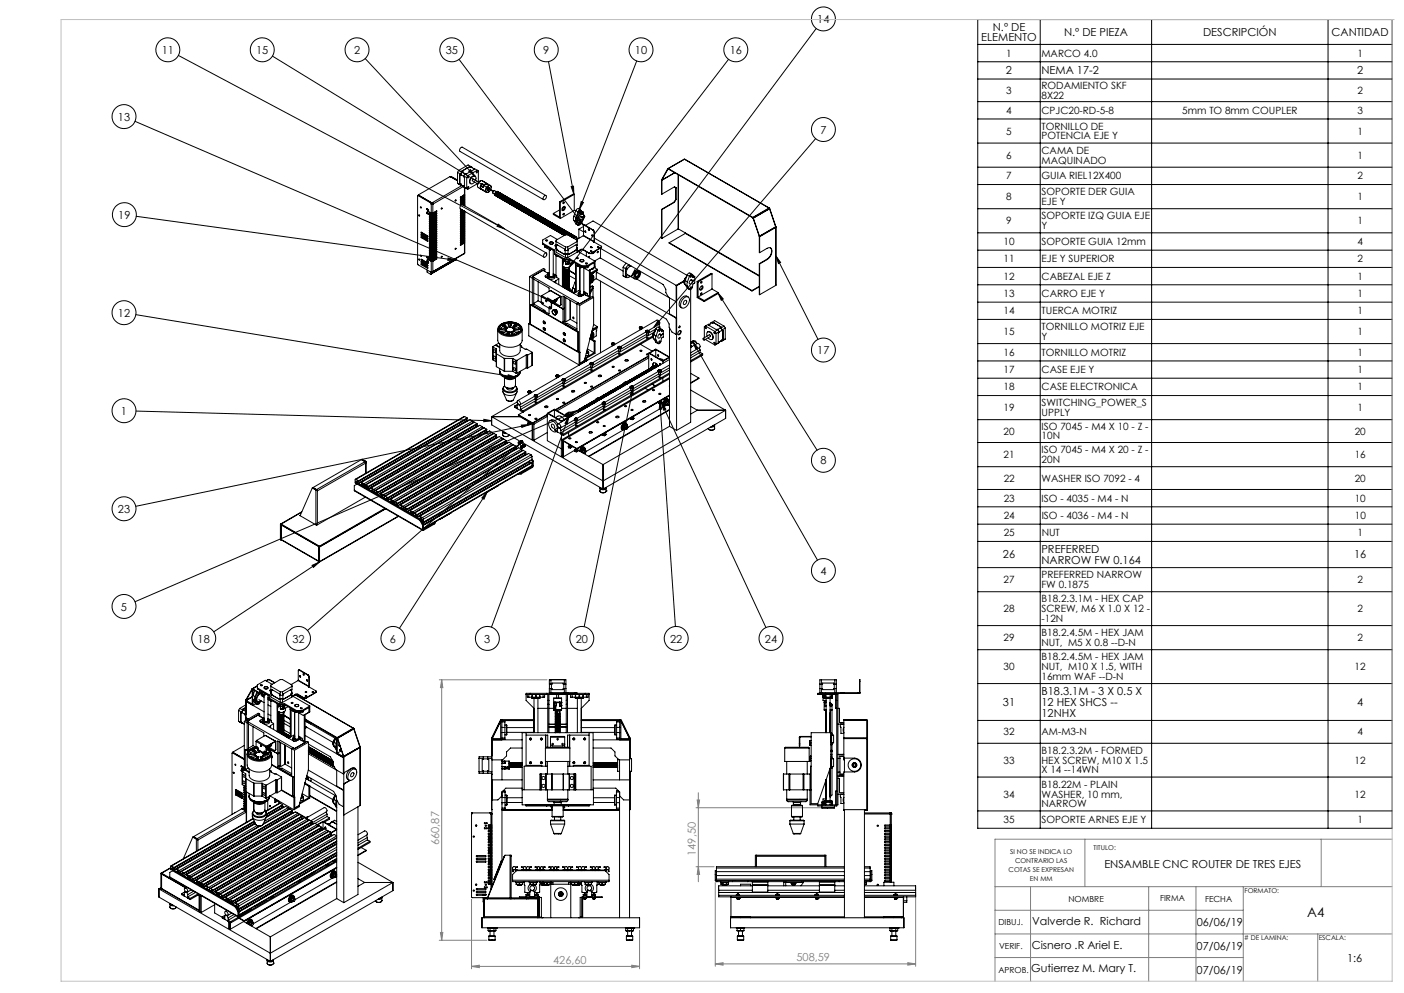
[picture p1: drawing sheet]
<svg xmlns="http://www.w3.org/2000/svg" width="594mm" height="420mm" viewBox="0 0 594 420" stroke-linecap="round" stroke-linejoin="round" font-family="sans-serif">
<defs><g id="words">
<text font-size="5.6" x="553" y="387.9">A4</text>
<g font-size="4.7">
<text x="345.8" y="9.7">14</text>
<text x="415.2" y="17.5">ELEMENTO</text>
<text x="420" y="12.9">N.º DE</text>
<text x="450.2" y="15.2">N.º DE PIEZA</text>
<text x="509" y="15.2">DESCRIPCIÓN</text>
<text x="563.4" y="15.2">CANTIDAD</text>
<text x="68.4" y="22.8">11</text>
<text x="108.4" y="22.8">15</text>
<text x="149.8" y="22.8">2</text>
<text x="188.6" y="22.8">35</text>
<text x="229.8" y="22.8">9</text>
<text x="268.6" y="22.8">10</text>
<text x="308.7" y="22.8">16</text>
<text x="425.6" y="31.5">2</text>
<text x="440.6" y="31.5">NEMA 17-2</text>
<text x="574.1" y="31.5">2</text>
<text x="49.9" y="51.1">13</text>
<text x="347.1" y="56.5">7</text>
<text x="50.1" y="92.5">19</text>
<text x="49.9" y="134">12</text>
<text x="345.8" y="149.8">17</text>
<text x="51.2" y="175.5">1</text>
<text x="347.1" y="196.4">8</text>
<text x="49.9" y="216.9">23</text>
<text x="440.6" y="234">PREFERRED</text>
<text x="424.3" y="236.2">26</text>
<text x="440.6" y="238.5">NARROW FW 0.164</text>
<text x="572.8" y="236.2">16</text>
<text x="347.1" y="243.1">4</text>
<text x="51.2" y="258.3">5</text>
<text x="83.6" y="271.8">18</text>
<text x="123.7" y="271.8">32</text>
<text x="165" y="271.8">6</text>
<text x="204.9" y="271.8">3</text>
<text x="243.6" y="271.8">20</text>
<text x="283.5" y="271.8">22</text>
<text x="323.6" y="271.8">24</text>
<text x="424.3" y="298.6">31</text>
<text x="440.6" y="294.1">B18.3.1M - 3 X 0.5 X</text>
<text x="440.6" y="298.6">12 HEX SHCS --</text>
<text x="574.1" y="298.6">4</text>
<text x="440.6" y="303.1">12NHX</text>
<text x="467.2" y="367.2">ENSAMBLE CNC ROUTER DE TRES EJES</text>
<text x="436.7" y="391.4">Valverde R. Richard</text>
<text x="506.3" y="391.8">06/06/19</text>
<text x="436.5" y="401.4">Cisnero .R Ariel E.</text>
<text x="506.3" y="401.8">07/06/19</text>
<text x="569.9" y="406.7">1:6</text>
<text x="436.3" y="411.3">Gutierrez M. Mary T.</text>
<text x="506.3" y="411.8">07/06/19</text>
</g>
<g font-size="4.7" fill="#808080">
<text x="185.9" y="357.4" transform="rotate(-90 185.9 357.4)">660,87</text>
<text x="294.5" y="361.9" transform="rotate(-90 294.5 361.9)">149,50</text>
<text x="234" y="407.7">426,60</text>
<text x="337" y="406.7">508,59</text>
</g>
<g font-size="4.2">
<text x="425.7" y="23.9">1</text>
<text x="440.6" y="23.9">MARCO 4.0</text>
<text x="574.3" y="23.9">1</text>
<text x="425.7" y="39.7">3</text>
<text x="440.6" y="37.6">RODAMIENTO SKF</text>
<text x="440.6" y="41.8">8X22</text>
<text x="574.3" y="39.7">2</text>
<text x="425.7" y="48.1">4</text>
<text x="440.6" y="48.1">CPJC20-RD-5-8</text>
<text x="500.2" y="48.1">5mm TO 8mm COUPLER</text>
<text x="574.3" y="48.1">3</text>
<text x="425.7" y="56.9">5</text>
<text x="440.6" y="54.8">TORNILLO DE</text>
<text x="440.6" y="59">POTENCIA EJE Y</text>
<text x="574.3" y="56.9">1</text>
<text x="440.6" y="65.1">CAMA DE</text>
<text x="425.7" y="67.1">6</text>
<text x="440.6" y="69.2">MAQUINADO</text>
<text x="574.3" y="67.1">1</text>
<text x="425.7" y="75.9">7</text>
<text x="440.6" y="75.9">GUIA RIEL12X400</text>
<text x="574.3" y="75.9">2</text>
<text x="440.6" y="82.6">SOPORTE DER GUIA</text>
<text x="425.7" y="84.6">8</text>
<text x="440.6" y="86.7">EJE Y</text>
<text x="574.3" y="84.6">1</text>
<text x="425.7" y="94.9">9</text>
<text x="440.6" y="92.8">SOPORTE IZQ GUIA EJE</text>
<text x="574.3" y="94.9">1</text>
<text x="440.6" y="96.9">Y</text>
<text x="424.6" y="103.6">10</text>
<text x="440.6" y="103.6">SOPORTE GUIA 12mm</text>
<text x="574.3" y="103.6">4</text>
<text x="424.6" y="111">11</text>
<text x="440.7" y="111">EJE Y SUPERIOR</text>
<text x="574.3" y="111">2</text>
<text x="424.6" y="118.3">12</text>
<text x="440.7" y="118.3">CABEZAL EJE Z</text>
<text x="574.3" y="118.3">1</text>
<text x="424.6" y="125.6">13</text>
<text x="440.7" y="125.6">CARRO EJE Y</text>
<text x="574.3" y="125.6">1</text>
<text x="424.6" y="132.9">14</text>
<text x="440.7" y="132.9">TUERCA MOTRIZ</text>
<text x="574.3" y="132.9">1</text>
<text x="424.6" y="141.7">15</text>
<text x="440.7" y="139.6">TORNILLO MOTRIZ EJE</text>
<text x="440.7" y="143.8">Y</text>
<text x="574.3" y="141.7">1</text>
<text x="424.6" y="150.5">16</text>
<text x="440.7" y="150.5">TORNILLO MOTRIZ</text>
<text x="574.3" y="150.5">1</text>
<text x="424.6" y="157.8">17</text>
<text x="440.7" y="157.8">CASE EJE Y</text>
<text x="574.3" y="157.8">1</text>
<text x="424.6" y="165.1">18</text>
<text x="440.7" y="165.1">CASE ELECTRONICA</text>
<text x="574.3" y="165.1">1</text>
<text x="424.6" y="173.9">19</text>
<text x="440.7" y="171.8">SWITCHING_POWER_S</text>
<text x="574.3" y="173.9">1</text>
<text x="440.7" y="175.9">UPPLY</text>
<text x="424.6" y="183.8">20</text>
<text x="440.7" y="181.8">ISO 7045 - M4 X 10 - Z -</text>
<text x="440.7" y="185.9">10N</text>
<text x="573.2" y="183.8">20</text>
<text x="440.7" y="191.7">ISO 7045 - M4 X 20 - Z -</text>
<text x="424.6" y="193.8">21</text>
<text x="440.7" y="195.8">20N</text>
<text x="573.2" y="193.8">16</text>
<text x="424.6" y="203.7">22</text>
<text x="440.7" y="203.7">WASHER ISO 7092 - 4</text>
<text x="573.2" y="203.7">20</text>
<text x="424.6" y="212.2">23</text>
<text x="440.7" y="212.2">ISO - 4035 - M4 - N</text>
<text x="573.2" y="212.2">10</text>
<text x="424.6" y="219.5">24</text>
<text x="440.7" y="219.5">ISO - 4036 - M4 - N</text>
<text x="573.2" y="219.5">10</text>
<text x="424.6" y="226.8">25</text>
<text x="440.7" y="226.8">NUT</text>
<text x="574.4" y="226.8">1</text>
<text x="440.6" y="244.6">PREFERRED NARROW</text>
<text x="424.5" y="246.7">27</text>
<text x="440.6" y="248.7">FW 0.1875</text>
<text x="574.3" y="246.7">2</text>
<text x="440.6" y="254.8">B18.2.3.1M - HEX CAP</text>
<text x="424.6" y="258.9">28</text>
<text x="440.6" y="258.9">SCREW, M6 X 1.0 X 12 -</text>
<text x="440.6" y="263">-12N</text>
<text x="574.3" y="258.9">2</text>
<text x="440.6" y="269.1">B18.2.4.5M - HEX JAM</text>
<text x="424.6" y="271.2">29</text>
<text x="440.6" y="273.3">NUT, M5 X 0.8 --D-N</text>
<text x="574.3" y="271.2">2</text>
<text x="440.6" y="279.4">B18.2.4.5M - HEX JAM</text>
<text x="424.6" y="283.5">30</text>
<text x="440.6" y="283.5">NUT, M10 X 1.5, WITH</text>
<text x="440.6" y="287.6">16mm WAF --D-N</text>
<text x="573.1" y="283.5">12</text>
<text x="424.5" y="311">32</text>
<text x="440.6" y="311">AM-M3-N</text>
<text x="574.3" y="311">4</text>
<text x="424.6" y="323">33</text>
<text x="440.6" y="318.9">B18.2.3.2M - FORMED</text>
<text x="440.6" y="323">HEX SCREW, M10 X 1.5</text>
<text x="573.1" y="323">12</text>
<text x="440.6" y="327.1">X 14 --14WN</text>
<text x="440.6" y="333.2">B18.22M - PLAIN</text>
<text x="424.6" y="337.3">34</text>
<text x="440.6" y="337.3">WASHER, 10 mm,</text>
<text x="440.6" y="341.4">NARROW</text>
<text x="573.1" y="337.3">12</text>
<text x="424.6" y="348.2">35</text>
<text x="440.6" y="348.2">SOPORTE ARNES EJE Y</text>
<text x="574.3" y="348.2">1</text>
</g>
<g font-size="3.5">
<text x="452" y="381.4">NOMBRE</text>
<text x="490.8" y="381.3">FIRMA</text>
<text x="509.8" y="381.5">FECHA</text>
<text x="422.4" y="391.4">DIBUJ.</text>
<text x="422.7" y="401.4">VERIF.</text>
<text x="422.4" y="411.5">APROB.</text>
</g>
<g font-size="2.8">
<text x="462.7" y="359.5">TITULO:</text>
<text x="427.4" y="361.1">SI NO SE INDICA LO</text>
<text x="429.4" y="364.9">CONTRARIO LAS</text>
<text x="426.7" y="368.8">COTAS SE EXPRESAN</text>
<text x="435.8" y="372.6">EN MM</text>
<text x="526.5" y="377.8">FORMATO:</text>
<text x="526.3" y="397.7"># DE LAMINA:</text>
<text x="557.9" y="397.6">ESCALA:</text>
</g>
</g></defs>
<g fill="none" stroke="#808080" stroke-width=".42">
<path d="M183.6 208.7h1M183.7 208.3l.7 .7M184.1 208.2v1M184.4 208.3l-.7 .7M185.8 287.5h45.6M186.9 287.5l.5 3.3h-1.1zM186.9 287.5v110.2M295 338.4h1l-.5 3.2zM295.5 335.3v37.6M294.5 341.6h55.7M459 354.9v20.1M559 354.9v20.1"/>
<path d="M589 354.9h-168v60.1M105.5 372.2h1M105.7 371.9l.7 .7M106 371.7v1M106.4 371.9l-.7 .7M236.7 377.7h1M236.9 377.3l.7 .7M237.2 377.2v1M237.6 377.3l-.7 .7M294.5 366.6h7.6M295.5 366.6l.5 3.3h-1zM302.6 373.3v35.4"/>
<path d="M387.4 377.7v31M421 375h168M436 375v40M486 375v40M506 375v40M526 375v40M185.8 397.7h20.2M186.3 394.4h1.1l-.5 3.3zM199.5 380.3v29.5M270.6 393.4v16.4M421 385h105M421 395h168"/>
<path d="M557.5 395v20M199.5 408.7l3.3-.4v1zM199.5 408.7h71.1M267.3 408.3l3.3 .4-3.3 .6zM302.6 407.7l3.3-.5v1zM302.6 407.7h84.8M384.1 407.2l3.3 .5-3.3 .5zM421 405h105"/>
</g>
<g fill="none" stroke="#000" stroke-width=".42">
<path d="M345.3 12l-78.3 105.1M413.7 8.3h175.3v342h-175.3zM413.7 18.8h175.3M440.1 8.3v342M487.2 8.3v342M561.9 8.3v342M75.5 23.4l138 73.4M115.3 23.7l93.3 57.2M154.5 24.8l46.4 49.7M194.2 25.1l52.8 70.4M232.1 26.1l10.7 56M269.4 25.8l-24.3 62.7"/>
<path d="M308.2 25.1l-67.5 88.1M413.7 26.1h175.3M413.7 33.4h175.3M57.1 51.3l177.5 76.5M345.1 58.6l-68.5 79.9M413.7 43h175.3M413.7 50.3h175.3M198.3 72.4l.7-.7 1.9 2.8zM206.1 78.8l2.5 2.1-3-1.3zM241.7 78.9l.9-.1 .2 3.3zM413.7 60.5h175.3M413.7 70.7h175.3"/>
<path d="M413.7 78.1h175.3M57.6 91.5l135.2 18.5M210.8 94.8l2.7 2-3.2-1.1zM244.6 93.2l.8-.6 1.6 2.9zM245.9 85.3l.9 .3-1.7 2.9zM413.7 88.3h175.3M413.7 98.5h175.3M189.6 109.1l3.2 .9-3.4 .1zM242.3 110.2l.8 .7-2.4 2.3zM268.6 114.1l.8 .6-2.4 2.4zM328.3 108.3l17.8 35.2M328.3 108.3l1.9 2.7-.8 .5z"/>
<path d="M413.7 105.8h175.3M413.7 113.1h175.3M57.5 133.1l160.7 26.4M231.7 126l2.9 1.8-3.3-.9zM278.4 135.7l.8 .6-2.6 2.2zM303.8 123.9l41.9 66.5M303.8 123.9l2.2 2.6-.8 .5zM413.7 120.5h175.3M413.7 127.8h175.3M413.7 135.1h175.3M215 158.5l3.2 1h-3.3zM293.2 144.5l52.7 92.4"/>
<path d="M293.2 144.5l2 2.6-.8 .6zM413.7 145.3h175.3M413.7 152.7h175.3M413.7 160h175.3M57.5 173.9l150.5 4.1M204.7 177.4l3.3 .6-3.3 .4zM220.6 179.8l3.3-.2-3.1 1.2zM223.9 179.6l-166.5 34.6M240.7 176.1l-32.8 89.2M240.7 176.1l-.7 3.3-1-.3zM241.4 174.4l3.3-.9-2.9 1.8zM244.7 173.5l-187.6 81"/>
<path d="M267.9 163.7l-20.7 101.4M267.9 163.7l-.1 3.4-1-.2zM279.2 169.8l6.5 95.2M279.2 169.8l.7 3.3h-1zM279.8 170.3l44.3 95.1M279.8 170.3l1.9 2.8-.9 .4zM413.7 167.3h175.3M413.7 177.5h175.3M217 189.7l2.8-1.8-2.2 2.6zM219.8 187.9l-89.7 78.8M413.7 187.2h175.3M413.7 197.4h175.3"/>
<path d="M206.1 208.1l-37.1 57.7M206.1 208.1l-1.3 3.1-.9-.6zM413.7 207h175.3M413.7 214.4h175.3M132 239.1l3.1-1.3-2.5 2.2zM135.1 237.8l-44.7 29.4M413.7 221.7h175.3M413.7 229h175.3M413.7 240.1h175.3M413.7 250.3h175.3M413.7 264.6h175.3M413.7 274.8h175.3"/>
<path d="M413.7 289.1h175.3M413.7 304.7h175.3M413.7 314.4h175.3M413.7 328.7h175.3M413.7 343h175.3"/>
<circle cx="348.4" cy="8" r="5.1"/>
<circle cx="71" cy="21.1" r="5.1"/>
<circle cx="111" cy="21.1" r="5.1"/>
<circle cx="151" cy="21.1" r="5"/>
<circle cx="191.1" cy="21.1" r="5.1"/>
<circle cx="231.1" cy="21.1" r="5.1"/>
<circle cx="271.2" cy="21.1" r="5"/>
<circle cx="311.3" cy="21.1" r="5.1"/>
<circle cx="52.5" cy="49.3" r="5.1"/>
<circle cx="348.4" cy="54.8" r="5.1"/>
<circle cx="52.6" cy="90.8" r="5.1"/>
<circle cx="52.5" cy="132.2" r="5.1"/>
<circle cx="348.4" cy="148.1" r="5.1"/>
<circle cx="52.5" cy="173.7" r="5.1"/>
<circle cx="348.4" cy="194.7" r="5.1"/>
<circle cx="52.5" cy="215.2" r="5.1"/>
<circle cx="52.5" cy="256.5" r="5.1"/>
<circle cx="348.4" cy="241.3" r="5.1"/>
<circle cx="86.2" cy="270" r="5.1"/>
<circle cx="126.3" cy="270" r="5.1"/>
<circle cx="166.2" cy="270" r="5.1"/>
<circle cx="206.2" cy="270" r="5"/>
<circle cx="246.1" cy="270" r="5.1"/>
<circle cx="286.1" cy="270" r="5.1"/>
<circle cx="326.2" cy="270" r="5.1"/>
</g>
<path d="M589 8.3v406.7h-563.2v-406.7h564" fill="none" stroke="#c0c0c0" stroke-width=".42"/>
<g fill="#808080">
<path d="M302.6 407.7l3.3-.5v1zM384.1 407.2l3.3 .5-3.3 .5z"/>
<path d="M295.5 366.6l.5 3.3h-1zM295 338.4h1l-.5 3.2z"/>
<path d="M186.3 394.4h1.1l-.5 3.3zM186.9 287.5l.5 3.3h-1.1z"/>
<path d="M199.5 408.7l3.3-.4v1zM267.3 408.3l3.3 .4-3.3 .6z"/>
</g>
<path d="M189.6 109.1l3.2 .9-3.4 .1zM198.3 72.4l.7-.7 1.9 2.8zM206.1 78.8l2.5 2.1-3-1.3zM210.8 94.8l2.7 2-3.2-1.1zM241.7 78.9l.9-.1 .2 3.3zM245.9 85.3l.9 .3-1.7 2.9zM244.6 93.2l.8-.6 1.6 2.9zM242.3 110.2l.8 .7-2.4 2.3zM268.6 114.1l.8 .6-2.4 2.4zM328.3 108.3l1.9 2.7-.8 .5zM231.7 126l2.9 1.8-3.3-.9zM303.8 123.9l2.2 2.6-.8 .5zM278.4 135.7l.8 .6-2.6 2.2zM293.2 144.5l2 2.6-.8 .6zM215 158.5l3.2 1h-3.3zM267.9 163.7l-.1 3.4-1-.2zM279.2 169.8l.7 3.3h-1zM279.8 170.3l1.9 2.8-.9 .4zM241.4 174.4l3.3-.9-2.9 1.8zM240.7 176.1l-.7 3.3-1-.3zM220.6 179.8l3.3-.2-3.1 1.2zM217 189.7l2.8-1.8-2.2 2.6zM204.7 177.4l3.3 .6-3.3 .4zM206.1 208.1l-1.3 3.1-.9-.6zM132 239.1l3.1-1.3-2.5 2.2z" fill="#000"/>
<g fill="none" stroke="#000" stroke-width=".42">
<path d="M190.6 74.7l-13.5 7.8M190.6 74.7l3 1.7M191 74.7l-.4 .1M191 74.7h-.4M191 74.7l2.6 1.4M193.6 72.9l1.2 .7M193.6 77.5l1.2 .8M193.6 72.9v4.6M193.6 77.5l1.7 1M194 72.1l1.3 .7M194 72.1l-.4 .8M194.5 77.7h.1"/>
<path d="M194.5 77.7l.3 .1M194.8 74h.1M194.8 77.8h.1M194.8 78.1l1.4 .7zM194.8 73.6v.4M194.8 77.8v.5M194.8 74l-.3-.1v3.8M194.8 78.3l.5 .2M195.3 72.8l-.5 .8M195.5 72.7l-.7 1.1 1.4 .8M195.5 72.7l1.3 .8M195.5 78.4l-.2 .1"/>
<path d="M195.5 78.4l-12.7 7.4M195.7 72.6h.1M195.7 72.6l-.2 .1M195.7 72.6l-.4 .2M196.1 78.8l-13 7.5M196.2 78.6h.1M196.2 74.4l.3 .6v3.8l-.3-.2M196.2 78.6v.4M196.2 74.4l1.2 .7M196.2 79l1.2 .7M196.2 79l.4 .3M196.5 79.2v3.2"/>
<path d="M196.6 79.3l-.1 3.1M196.6 73.6l1.3 .7M196.6 73.6l-.4 .8M196.6 79.3l1.3 .7M197.4 79.7l.5 .3M197.4 75.1v4.6M197.9 74.3l-.5 .8M198.6 70.5l.4 .2M198.6 70.5l-3.3 1.9 .4 .2M198.6 70.5h.1M199 70.7h.1M199.1 70.6l1.4 .7"/>
<path d="M199.3 70.5l-1.3-.7-4 2.3M199.3 70.5l-.3 .2M199.3 70.5l.5 .5M200.3 71.5l.3 .2-3.3 1.9-.3-.2-.4 .2M200.3 71.5l.4-.2 1.2 .7M200.3 71.5l.3 .2M200.3 71.5h.1M201 74.5a1.96 1.96 0 0 0-2 1 1.96 1.96 0 0 0 .2 2.2M201.2 76.3a1.09 1.09 0 0 0-.2-1.8 1.09 1.09 0 0 0-1.6 .8l-.2 .2a1.18 1.18 0 0 0-.5 1.4 1.18 1.18 0 0 0 1.1 .8l1-.7M201.9 72l-4 2.3M201.9 72l.5 .3v4.7M202 77.7l-4.1 2.3"/>
<path d="M202 78.5v.1M202.6 77.1l-2.3-1.3-.4 .2v.5l2.2 1.3M203.2 76.6l-.8 .8-.4 1.1M203.2 76.5v.1M203.3 79.3v.1M203.4 78.6v1.3M203.4 78.6l-.1 .7M203.4 79.9l1.2 .7-.9-.5M203.4 79.9l.3 .2M203.4 79.9l1 .6M203.4 78.6l.9 .5M203.4 78.6v.1"/>
<path d="M204 77.7l-.6 .9M204 77.7h.1M204 77.7l.8 .5M204.3 79.1h.1M204.4 76.7l.2 .1M204.4 76.7l.8 .4M204.4 76.7a1.78 1.78 0 0 0-1.9 .3 1.78 1.78 0 0 0-.5 1.9l1.5 1.1M204.8 78.2l-1-.6a1.64 1.64 0 0 0-.2 2.5M204.8 78.2h.3M204.8 78.2l-.5 .9M204.8 78.2h.1M204.9 78.3l-.5 .8"/>
<path d="M204.9 78.2v.1M205 78.1l.1 .1M205 78.1l-.2 .1M205.2 77.2l-.3-.2 1 .6M205.4 77.2l-.3-.1 1.1 .6M205.9 77.6l-1.1 .6M205.9 77.7l-.9 .4M205.9 77.7h.2M205.9 77.6l.3 .2M205.9 77.6l-.2 .2M205.9 77.6v.1M206.7 79.3l.1 .1"/>
<path d="M206.8 79.4h-.2a.6 .6 0 0 0-.4 .6 .6 .6 0 0 0 .4 .5M206.8 79.4a.55 .55 0 0 1 .5 .5 .55 .55 0 0 1-.6 .6M207.5 78.5l-1.2-.7a1.67 1.67 0 0 0-1.8 1.4l-1.1-.6M207.8 79.2a.94 .94 0 0 0-.9-.9 .94 .94 0 0 0-.9 .9l-.3 .5a.93 .93 0 0 0-.2 1.2 .93 .93 0 0 0 1.1 .4M207.8 79.2v.1M279.9 76.2l.1 5.9M279.9 76.2l.1 .1M280 76.1l-.1 .1M280 76.1l5.4-3.1-5.4 3.3M280 76.3v5.8M282.5 71.3l.1 .2M282.5 71.3l-2.5 4.8"/>
<path d="M282.6 71.5l-2.6 4.6M282.8 71.3l35.7 20.7M282.8 71.5l35.7 20.6M282.8 71.3v.2M282.8 71.5h-.2M285.3 79l.7 .4M285.3 79l-5.3 3.1M285.3 79l.6 .4M285.9 79.4h.1M285.9 79.4v4.9M286 79.4v5M286.9 73.9v23"/>
<path d="M287.1 74v22.9M289.3 67.4l-6.8 3.9M289.3 67.4l.1 .1M289.6 67.4h.1M289.6 67.4h-.3M289.6 67.4l35.9 20.6M289.6 67.4l-6.8 3.9M177 82.5l.2 .1-.5 .1M177.1 82.5l5.5 3.3M177.1 82.5v.1M177.1 91h.3l.1 .4zM177.4 90.9l.1 .3"/>
<path d="M177.8 87.5l.4 .5zM178.1 87.5l.1 .3M178.3 99.6l-.2-.5 2.7 1.6v.4M178.3 98.6l-.2-.4 2.7 1.5v.4M178.3 99.6l2.5 1.5M178.3 98.6l2.5 1.5M178.3 99.2l.2 .2M178.3 98.3l.2 .2M178.4 98.3v.1M178.4 99.3v.1M178.5 99.4l2.5 1.5M178.5 98.5l2.5 1.5"/>
<path d="M178.5 99.4l-.2 .2M178.5 98.5l-.2 .1M180.5 88.2l.8 .5v.3l-.8-.5zM180.5 90.3v-.3l.8 .4M180.5 90.3l.8 .5v-.4M180.7 89.3h.3v.4zM180.8 88.4h.1M180.8 90.1v.1M180.8 90.2l.5 .3M180.8 88.4l.5 .3M180.8 88.4l-.3 .1M180.8 90.2l-.3 .1"/>
<path d="M181 89.3l.1 .3M181.8 90.1l-.1-.4 .8 .4M181.8 91.1l-.1-.5 .8 .5M181.8 92l-.1-.4 .8 .4M181.8 93l-.1-.4 .8 .4M181.8 93.9l-.1-.4 .8 .4M181.8 94.9l-.1-.4 .8 .4M181.8 95.8l-.1-.4 .8 .4M181.8 96.8l-.1-.4 .8 .4M181.8 97.7l-.1-.4 .8 .4M181.8 98.7l-.1-.4 .8 .4M181.8 99.6l-.1-.4 .8 .4"/>
<path d="M181.8 90.1l.7 .4M181.8 91.1l.7 .4M181.8 92l.7 .4M181.8 93l.7 .4M181.8 93.9l.7 .5M181.8 94.9l.7 .4M181.8 95.8l.7 .5M181.8 96.8l.7 .4M181.8 97.7l.7 .5M181.8 98.7l.7 .4M181.8 99.6l.7 .5M181.9 99.3l.1 .2"/>
<path d="M181.9 98.3l.1 .3M181.9 97.4l.1 .2M181.9 96.4l.1 .3M181.9 95.5l.1 .2M181.9 94.5l.1 .3M181.9 93.6l.1 .2M181.9 92.6l.1 .3M181.9 91.7l.1 .2M181.9 90.7l.1 .3M181.9 89.8l.1 .2M182 99.5l.7 .4M182 98.6l.7 .4"/>
<path d="M182 97.6l.7 .4M182 96.7l.7 .4M182 95.7l.7 .4M182 94.8l.7 .4M182 93.8l.7 .4M182 92.9l.7 .4M182 91.9l.7 .4M182 91l.7 .4M182 90l.7 .4M182 90l-.2 .1M182 91l-.2 .1M182 91.9l-.2 .1"/>
<path d="M182 92.9l-.2 .1M182 93.8l-.2 .1M182 94.8l-.2 .1M182 95.7l-.2 .1M182 96.7l-.2 .1M182 97.6l-.2 .1M182 98.6l-.2 .1M182 99.5l-.2 .1M182.1 85.8l-5.4-3v28.9l5.4 3.3 .4-.2M182.1 85.8l.4 .5M182.1 85.8l.4-.1 .2 .5M182.2 90v.1"/>
<path d="M182.2 90.9v.2M182.2 91.9v.1M182.2 92.8v.2M182.2 93.8v.1M182.2 94.7v.2M182.2 95.7v.1M182.2 96.6v.2M182.2 97.6v.1M182.2 98.5v.2M182.2 99.5v.1M182.4 90.1v.1M182.4 91v.2"/>
<path d="M182.4 92v.1M182.4 92.9v.2M182.4 93.9v.1M182.4 94.8v.2M182.4 95.8v.1M182.4 96.7v.2M182.4 97.7v.1M182.4 98.7v.1M182.4 99.6v.1M182.5 90.1h.6M182.5 86.3h.6M182.5 86.3h.1"/>
<path d="M182.5 91.1h.6M182.5 90.5h.6M182.5 92h.6M182.5 91.5h.6M182.5 93h.6M182.5 92.4h.6M182.5 93.9h.6M182.5 93.4h.6M182.5 94.9h.6M182.5 94.4h.6M182.5 95.8h.6M182.5 95.3h.6"/>
<path d="M182.5 96.8h.6M182.5 96.3h.6M182.5 97.7h.6M182.5 97.2h.6M182.5 98.7h.6M182.5 98.2h.6M182.5 99.6h.6M182.5 99.1h.6M182.5 86.3v3.8M182.5 90.5v.6M182.5 91.5v.5M182.5 92.4v.6"/>
<path d="M182.5 93.4v.5M182.5 94.4v.5M182.5 95.3v.5M182.5 96.3v.5M182.5 97.2v.5M182.5 98.2v.5M182.5 99.1v.5M182.6 85.8h.2M182.6 85.8v.1M182.7 86.2h.2M182.7 86.2h.1M182.7 90.4h.2"/>
<path d="M182.7 91.4h.2M182.7 92.3h.2M182.7 93.3h.2M182.7 94.2h.2M182.7 95.2h.2M182.7 96.1h.2M182.7 97.1h.2M182.7 98h.2M182.7 99h.2M182.7 99.9h.2M182.7 86.2l-.2 .1M182.7 99l-.2 .1"/>
<path d="M182.7 98l-.2 .2M182.7 97.1l-.2 .1M182.7 96.1l-.2 .2M182.7 99.9l-.2 .2M182.7 93.3l-.2 .1M182.7 92.3l-.2 .1M182.7 91.4l-.2 .1M182.7 90.4l-.2 .1M182.7 94.2l-.2 .2M182.7 95.2l-.2 .1M182.8 85.8l.3 .5M182.8 86l.1 .2"/>
<path d="M182.8 85.8h.1M182.8 86l-.1 .1M182.8 86h.1M182.8 85.8v.2M182.9 94.2l.2 .2M182.9 86.2l.2 .1M182.9 90.4l.2 .1M182.9 91.4l.2 .1M182.9 92.3l.2 .1M182.9 93.3l.2 .1M182.9 95.2l.2 .1M182.9 96.1l.2 .2"/>
<path d="M182.9 97.1l.2 .1M182.9 98l.2 .2M182.9 99l.2 .1M182.9 99.9l.2 .2M183.1 86.3v3.8M183.1 90.5v.6M183.1 91.5v.5M183.1 92.4v.6M183.1 93.4v.5M183.1 94.4v.5M183.1 95.3v.5M183.1 96.3v.5"/>
<path d="M183.1 97.2v.5M183.1 98.2v.5M183.1 99.1v.5M184.4 90.4l-1.5 1M184.4 91.4l-1.5 .9M184.4 92.3l-1.5 1M184.4 98.1l-1.5 .9M184.4 99l-1.5 .9M184.4 100l-1.5 .9M184.4 89.5l-1.5 .9M184.4 93.3l-1.5 .9M184.4 94.2l-1.5 1"/>
<path d="M184.4 95.2l-1.5 .9M184.4 96.1l-1.5 1M184.4 97.1l-1.5 .9M184.4 91.4l.3 .1M184.4 89.5l.3 .1M184.4 90.4l.3 .2M184.4 92.3l.3 .2M184.4 93.3l.3 .1M184.4 96.1l.3 .2M184.4 94.2l.3 .2M184.4 95.2l.3 .1M184.4 97.1l.3 .1"/>
<path d="M184.4 98.1l.3 .1M184.4 99l.3 .1M184.4 100l.3 .1M184.6 89.3l-.2 .2M184.6 90.2l-.2 .2M184.6 91.2l-.2 .2M184.6 92.1l-.2 .2M184.6 93.1l-.2 .2M184.6 94l-.2 .2M184.6 95l-.2 .2M184.6 95.9l-.2 .2M184.6 96.9l-.2 .2"/>
<path d="M184.6 97.8l-.2 .3M184.6 98.8l-.2 .2M184.6 99.7l-.2 .3M184.7 99.1l.1-.4-1.7 .9M184.7 98.2l.1-.4-1.7 .9M184.7 97.2l.1-.4-1.7 .9M184.7 96.3l.1-.4-1.7 .9M184.7 95.3l.1-.4-1.7 .9M184.7 94.4l.1-.4-1.7 .9M184.7 93.4l.1-.4-1.7 .9M184.7 92.5l.1-.4-1.7 .9M184.7 91.5l.1-.4-1.7 .9"/>
<path d="M184.7 90.6l.1-.4-1.7 .9M184.7 89.6l.1-.4-1.7 .9M184.7 99.1l-1.6 1M184.7 98.2l-1.6 .9M184.7 97.2l-1.6 1M184.7 96.3l-1.6 .9M184.7 95.3l-1.6 1M184.7 94.4l-1.6 .9M184.7 93.4l-1.6 1M184.7 92.5l-1.6 .9M184.7 91.5l-1.6 .9M184.7 90.6l-1.6 .9"/>
<path d="M184.7 89.6l-1.6 .9M186.8 88l-.1 .3M192.7 84.6l.3 .1-.4 .4zM192.7 84.6l-.2 .3M194.8 88.3l.1 .2M194.8 88.4l35.4 20.3M194.8 88.4l.1 .1M194.9 88.5h.1M195.4 88.7l-.6 .4 .1 .3M195.5 88.8l-.7 .4 .1 .2M195.8 86.6l-.5 .1-.6 .7 .1 1M195.8 86.6l35.3 20.4"/>
<path d="M195.8 88.9l-.9 .5M195.9 82.9l-.1 .1M195.9 83.8l-.1 .1M195.9 84.8l-.1 .1M195.9 85.7l-.1 .1M195.9 89.6h-.1M195.9 90.5l-.1 .1M195.9 91.5h-.1M195.9 92.4l-.1 .1M195.9 93.4h-.1M195.9 94.3l-.1 .1M195.9 95.3h-.1"/>
<path d="M195.9 96.2l-.1 .1M195.9 97.2h-.1M195.9 98.1l-.1 .1M195.9 99.1h-.1M196.2 82.6h.1M196.2 83.5h.1M196.2 84.5h.1M196.2 85.4h.1M196.2 86.4h.1M196.2 89.2h.1M196.2 90.2h.1M196.2 91.1h.1"/>
<path d="M196.2 92.1h.1M196.2 93h.1M196.2 94h.1M196.2 95h.1M196.2 95.9h.1M196.2 96.9h.1M196.2 97.8h.1M196.2 98.8h.1M196.2 99.7h.1M196.3 89.2l-1.4 .8v.4M196.3 82.6v.1M196.3 83.5v.1"/>
<path d="M196.3 84.5v.1M196.3 85.4v.1M196.3 86.4v.1M196.3 89.2v.1M196.3 90.2v.1M196.3 91.1v.1M196.3 92.1v.1M196.3 93v.2M196.3 94v.1M196.3 95v.1M196.3 95.9v.1M196.3 96.9v.1"/>
<path d="M196.3 97.8v.1M196.3 98.8v.1M196.3 99.7v.1M196.3 99.8l-1.5 .9 .1 .1M196.3 98.9l-1.5 .8 .1 .2M196.3 96l-1.5 .9 .1 .1M196.3 95.1l-1.5 .8 .1 .2M196.3 94.1l-1.5 .9 .1 .1M196.3 91.2l-1.5 .9 .1 .2M196.3 90.3l-1.5 .8 .1 .2M196.3 89.3l-1.5 .9 .1 .2M196.3 97.9l-1.5 .9 .1 .1"/>
<path d="M196.3 97l-1.5 .8 .1 .2M196.3 92.2l-1.5 .8 .1 .2M196.3 86.5l-.4 .2M196.3 85.5l-1.5 .9 .1 .2M196.3 84.6l-1.5 .8 .1 .2M196.3 83.6l-1.5 .9 .1 .1M196.3 82.7l-1.5 .8 .1 .2M196.3 82.7l.2 .1M196.3 83.6l.2 .2M196.3 84.6l.2 .1M196.3 85.5l.2 .2M196.3 86.5l.2 .1"/>
<path d="M196.3 89.3l.2 .2M196.3 90.3l.2 .1M196.3 91.2l.2 .2M196.3 92.2l.2 .1M196.3 93.2l.2 .1M196.3 94.1l.2 .1M196.3 95.1l.2 .1M196.3 96l.2 .1M196.3 97l.2 .1M196.3 97.9l.2 .2M196.3 98.9l.2 .1M196.3 99.8l.2 .2"/>
<path d="M196.5 99.6h.1M196.5 98.6h.1M196.5 97.7h.1M196.5 96.7h.1M196.5 95.8h.1M196.5 94.8h.1M196.5 93.9h.1M196.5 92.9h.1M196.5 92h.1M196.5 91h.1M196.5 90h.1M196.5 86.2h.1"/>
<path d="M196.5 85.3h.1M196.5 84.3h.1M196.5 83.4h.1M196.5 82.4h.1M196.5 82.4l-1.6 .9v.4M196.5 83.3l-1.6 1v.3M196.5 84.3l-1.6 .9v.4M196.5 85.2l-1.6 1v.4M196.5 90l-1.6 1v.3M196.5 91l-1.6 .9v.4M196.5 91.9l-1.6 1v.3M196.5 92.9l-1.6 .9v.4"/>
<path d="M196.5 93.8l-1.6 1v.3M196.5 94.8l-1.6 .9v.4M196.5 95.7l-1.6 1v.3M196.5 96.7l-1.6 .9v.4M196.5 97.6l-1.6 1v.3M196.5 98.6l-1.6 .9v.4M196.5 99.5l-1.6 1v.3M196.5 82.4v.4M196.5 83.4v.4M196.5 84.3v.4M196.5 85.3v.4M196.5 86.2v.4"/>
<path d="M196.5 89.5v.5M196.5 90v.4M196.5 91v.4M196.5 92v.3M196.5 92.9v.4M196.5 93.9v.3M196.5 94.8v.4M196.5 95.8v.3M196.5 96.7v.4M196.5 97.7v.4M196.5 98.6v.4M196.5 99.6v.4"/>
<path d="M196.5 82.8l-1.6 .9M196.5 82.8v.5M196.5 83.8v.5M196.5 84.7v.5M196.5 85.7v.5M196.5 86.6v.4M196.5 90.4v.6M196.5 91.4v.5M196.5 92.3v.6M196.5 93.3v.5M196.5 94.2v.6M196.5 95.2v.5"/>
<path d="M196.5 96.1v.6M196.5 97.1v.5M196.5 98.1v.5M196.5 99v.5M196.5 100v.5M196.5 83.8l-1.6 .8M196.5 84.7l-1.6 .9M196.5 85.7l-1.6 .9M196.5 86.2l-.7 .4M196.5 86.6l-.4 .2M196.5 89.5l-1.6 .9M196.5 90.4l-1.6 .9"/>
<path d="M196.5 91.4l-1.6 .9M196.5 92.3l-1.6 .9M196.5 93.3l-1.6 .9M196.5 94.2l-1.6 .9M196.5 95.2l-1.6 .9M196.5 96.1l-1.6 .9M196.5 97.1l-1.6 .9M196.5 98.1l-1.6 .8M196.5 99l-1.6 .9M196.5 100l-1.6 .8M196.5 97.7l-.2 .1M196.5 96.7l-.2 .2"/>
<path d="M196.5 92.9l-1.7 1.1 .1 .2M196.5 92l-.2 .1M196.5 82.4l-.2 .2M196.5 83.4l-.2 .1M196.5 84.3l-.2 .2M196.5 85.3l-.2 .1M196.5 86.2l-.2 .2M196.5 90l-.2 .2M196.5 91l-.2 .1M196.5 93.9l-.2 .1M196.5 94.8l-.2 .2M196.5 95.8l-.2 .1"/>
<path d="M196.5 98.6l-.2 .2M196.5 99.6l-.2 .1M196.6 82.6l-.1 .7M196.6 83.6l-.1 .7M196.6 84.5l-.1 .7M196.6 85.5l-.1 .7M196.6 86.4v.7M196.6 90.2l-.1 .8M196.6 91.2l-.1 .7M196.6 92.1l-.1 .8M196.6 93.1l-.1 .7M196.6 94l-.1 .8"/>
<path d="M196.6 95l-.1 .7M196.6 95.9l-.1 .8M196.6 96.9l-.1 .7M196.6 97.8l-.1 .8M196.6 98.8l-.1 .7M196.6 99.7l-.1 .8M204.4 80.4l.1 .1M204.4 80.5l.7 .5M205 80.8l.4 .3zM205.4 81.1l.4 .3M206.2 80.3l.4 .2M206.2 80.1l.5 .4"/>
<path d="M206.6 81.2h.1M206.6 81.3h.1M206.6 80.5v.8M206.7 81.2l.6-.6a1.28 1.28 0 0 0-.1-2.2 1.72 1.72 0 0 0-1.5 1.2 1.72 1.72 0 0 0 .5 1.8l.4-.1M206.7 80.5v.7M209 80.7l-.5 .8M210 81.1l-.9-.5-.5 .5-.1 .6 .8 .5M210.5 81l-.1-.1a1.08 1.08 0 0 0-1 .8 1.08 1.08 0 0 0 .4 1.1M210.6 81.1a.99 .99 0 0 0-1 .6 .99 .99 0 0 0 .3 1.2M211 81.3a1.02 1.02 0 0 0-1.2 .6 1.02 1.02 0 0 0 .5 1.2M211.1 81.4a1.02 1.02 0 0 0-1 .6 1.02 1.02 0 0 0 .3 1.2M211.5 81.5a1.03 1.03 0 0 0-1.2 .6 1.03 1.03 0 0 0 .4 1.3"/>
<path d="M211.6 81.7a1.02 1.02 0 0 0-1 .6 1.02 1.02 0 0 0 .3 1.1M211.9 81.8a1.03 1.03 0 0 0-1.1 .6 1.03 1.03 0 0 0 .4 1.3M212 81.9a.99 .99 0 0 0-1 .7 .99 .99 0 0 0 .3 1.1M212.4 82.1a1.02 1.02 0 0 0-1.1 .6 1.02 1.02 0 0 0 .4 1.2M212.5 82.2a1 1 0 0 0-1 .6 1 1 0 0 0 .3 1.2M212.9 82.4a1.03 1.03 0 0 0-1.2 .6 1.03 1.03 0 0 0 .4 1.2M213 82.5a1.02 1.02 0 0 0-1 .6 1.02 1.02 0 0 0 .3 1.2M213.4 82.6a1.03 1.03 0 0 0-1.2 .6 1.03 1.03 0 0 0 .4 1.3M213.5 82.7a1 1 0 0 0-1.1 .7 1 1 0 0 0 .3 1.1M213.6 82.8a1.09 1.09 0 0 0-1 .8 1.09 1.09 0 0 0 .5 1.2M213.6 82.7l.2 .2M213.9 83a.98 .98 0 0 0-1 .6 .98 .98 0 0 0 .3 1.2"/>
<path d="M214.3 83.2a1.03 1.03 0 0 0-1.2 .6 1.03 1.03 0 0 0 .4 1.2M214.4 83.3a1.02 1.02 0 0 0-1 .6 1.02 1.02 0 0 0 .3 1.2M214.8 83.4a1.03 1.03 0 0 0-1.2 .7 1.03 1.03 0 0 0 .4 1.2M214.9 83.6a1.02 1.02 0 0 0-1.1 .6 1.02 1.02 0 0 0 .3 1.2M215.2 83.7a1.02 1.02 0 0 0-1.1 .6 1.02 1.02 0 0 0 .4 1.3M215.3 83.8a.99 .99 0 0 0-1 .7 .99 .99 0 0 0 .3 1.1M215.7 84a1.03 1.03 0 0 0-1.2 .6 1.03 1.03 0 0 0 .4 1.2M215.8 84.1a1.02 1.02 0 0 0-1 .6 1.02 1.02 0 0 0 .3 1.2M216.2 84.3a1.02 1.02 0 0 0-1.2 .6 1.02 1.02 0 0 0 .4 1.2M216.3 84.4a1.02 1.02 0 0 0-1 .6 1.02 1.02 0 0 0 .2 1.2M216.7 84.5a1.03 1.03 0 0 0-1.2 .6 1.03 1.03 0 0 0 .4 1.3M216.7 84.6a1 1 0 0 0-.9 .7 1 1 0 0 0 .2 1.1"/>
<path d="M216.9 84.7a1.09 1.09 0 0 0-1 .8 1.09 1.09 0 0 0 .5 1.2M216.9 84.6l.2 .2M217.2 84.9a.99 .99 0 0 0-1 .6 .99 .99 0 0 0 .3 1.2M217.6 85.1a1.02 1.02 0 0 0-1.2 .6 1.02 1.02 0 0 0 .5 1.2M217.7 85.2a1 1 0 0 0-1 .6 1 1 0 0 0 .3 1.2M218.1 85.4a1.03 1.03 0 0 0-1.2 .6 1.03 1.03 0 0 0 .4 1.2M218.2 85.5a1.02 1.02 0 0 0-1 .6 1.02 1.02 0 0 0 .3 1.2M218.5 85.6a1.03 1.03 0 0 0-1.1 .6 1.03 1.03 0 0 0 .4 1.3M218.6 85.7a.99 .99 0 0 0-1 .7 .99 .99 0 0 0 .3 1.1M219 85.9a1.02 1.02 0 0 0-1.2 .6 1.02 1.02 0 0 0 .5 1.3M219.1 86a1 1 0 0 0-1 .6 1 1 0 0 0 .3 1.2M219.5 86.2a1.03 1.03 0 0 0-1.2 .6 1.03 1.03 0 0 0 .4 1.2"/>
<path d="M219.6 86.3a1.02 1.02 0 0 0-1 .6 1.02 1.02 0 0 0 .3 1.2M220 86.4a1.03 1.03 0 0 0-1.2 .7 1.03 1.03 0 0 0 .4 1.2M220.1 86.6a1 1 0 0 0-1.1 .6 1 1 0 0 0 .3 1.1M220.2 86.6a1.09 1.09 0 0 0-1 .8 1.09 1.09 0 0 0 .5 1.2M220.2 86.6l.2 .1M220.5 86.8a.99 .99 0 0 0-1 .7 .99 .99 0 0 0 .3 1.1M220.9 87a1.03 1.03 0 0 0-1.2 .6 1.03 1.03 0 0 0 .4 1.2M221 87.1a1.02 1.02 0 0 0-1 .6 1.02 1.02 0 0 0 .3 1.2M221.4 87.3a1.02 1.02 0 0 0-1.2 .6 1.02 1.02 0 0 0 .4 1.2M221.5 87.4a1.02 1.02 0 0 0-1.1 .6 1.02 1.02 0 0 0 .3 1.2M221.9 87.5a1.03 1.03 0 0 0-1.2 .6 1.03 1.03 0 0 0 .4 1.3M221.9 87.6a.99 .99 0 0 0-1 .7 .99 .99 0 0 0 .3 1.1"/>
<path d="M222.3 87.8a1.03 1.03 0 0 0-1.2 .6 1.03 1.03 0 0 0 .4 1.3M222.4 87.9a1.02 1.02 0 0 0-1 .6 1.02 1.02 0 0 0 .3 1.2M222.8 88.1a1.02 1.02 0 0 0-1.2 .6 1.02 1.02 0 0 0 .4 1.2M222.9 88.2a1 1 0 0 0-1 .6 1 1 0 0 0 .3 1.2M223.3 88.4a1.03 1.03 0 0 0-1.2 .6 1.03 1.03 0 0 0 .4 1.2M223.3 88.5a1 1 0 0 0-1 .6 1 1 0 0 0 .3 1.1M223.5 88.5a1.09 1.09 0 0 0-1 .8 1.09 1.09 0 0 0 .5 1.2M223.5 88.5l.2 .1M223.8 88.7a.99 .99 0 0 0-1 .7 .99 .99 0 0 0 .3 1.1M224.2 88.9a1.02 1.02 0 0 0-1.2 .6 1.02 1.02 0 0 0 .4 1.3M224.3 89a1 1 0 0 0-1 .6 1 1 0 0 0 .3 1.2M224.7 89.2a1.03 1.03 0 0 0-1.2 .6 1.03 1.03 0 0 0 .4 1.2"/>
<path d="M224.8 89.3a1.02 1.02 0 0 0-1.1 .6 1.02 1.02 0 0 0 .3 1.2M225.1 89.4a1.04 1.04 0 0 0-1.1 .6 1.04 1.04 0 0 0 .4 1.3M225.2 89.6a.99 .99 0 0 0-1 .6 .99 .99 0 0 0 .3 1.1M225.6 89.7a1.02 1.02 0 0 0-1.2 .6 1.02 1.02 0 0 0 .5 1.3M225.7 89.8a1.02 1.02 0 0 0-1 .6 1.02 1.02 0 0 0 .3 1.2M226.1 90a1.03 1.03 0 0 0-1.2 .6 1.03 1.03 0 0 0 .4 1.2M226.2 90.1a1.02 1.02 0 0 0-1 .6 1.02 1.02 0 0 0 .3 1.2M226.6 90.3a1.03 1.03 0 0 0-1.2 .6 1.03 1.03 0 0 0 .4 1.2M226.7 90.4a1 1 0 0 0-1.1 .6 1 1 0 0 0 .3 1.1M226.8 90.4a1.09 1.09 0 0 0-1 .8 1.09 1.09 0 0 0 .5 1.2M226.8 90.4l.2 .1M227.1 90.6a.99 .99 0 0 0-1 .7 .99 .99 0 0 0 .3 1.1"/>
<path d="M227.5 90.8a1.03 1.03 0 0 0-1.2 .6 1.03 1.03 0 0 0 .4 1.3M227.6 90.9a1.02 1.02 0 0 0-1 .6 1.02 1.02 0 0 0 .3 1.2M228 91.1a1.02 1.02 0 0 0-1.2 .6 1.02 1.02 0 0 0 .4 1.2M228.1 91.2a1 1 0 0 0-1.1 .6 1 1 0 0 0 .4 1.2M228.5 91.3a1.03 1.03 0 0 0-1.2 .6 1.03 1.03 0 0 0 .4 1.3M228.5 91.5a.99 .99 0 0 0-1 .6 .99 .99 0 0 0 .3 1.1M228.9 91.6a1.03 1.03 0 0 0-1.2 .6 1.03 1.03 0 0 0 .4 1.3M229 91.7a1.02 1.02 0 0 0-1 .6 1.02 1.02 0 0 0 .3 1.2M229.4 91.9a1.02 1.02 0 0 0-1.2 .6 1.02 1.02 0 0 0 .4 1.3M229.5 92a1 1 0 0 0-1.1 .6 1 1 0 0 0 .4 1.2M229.9 92.2a1.03 1.03 0 0 0-1.2 .6 1.03 1.03 0 0 0 .4 1.2M229.9 92.3a1 1 0 0 0-1 .6 1 1 0 0 0 .3 1.1"/>
<path d="M230.1 92.3a1.11 1.11 0 0 0-.9 .8 1.11 1.11 0 0 0 .4 1.2M230.1 92.3l.2 .1M230.1 83.1a.66 .66 0 0 1 1.1-.2 .66 .66 0 0 1-.3 1.1 .65 .65 0 0 1-1 .4 .65 .65 0 0 1 .1-1.1zM230.4 92.6a.99 .99 0 0 0-1 .6 .99 .99 0 0 0 .3 1.1M230.8 92.7a1.02 1.02 0 0 0-1.2 .6 1.02 1.02 0 0 0 .4 1.3M230.9 92.8a1.02 1.02 0 0 0-1 .6 1.02 1.02 0 0 0 .3 1.2M231 82.7l-35.4-20.4-.5 .1-.5 .5-.2 .7 .2 .4 35.4 20.4M231.3 93a1.03 1.03 0 0 0-1.2 .6 1.03 1.03 0 0 0 .4 1.2M231.4 93.1a1.02 1.02 0 0 0-1.1 .6 1.02 1.02 0 0 0 .3 1.2M231.7 93.2a1.04 1.04 0 0 0-1.1 .6 1.04 1.04 0 0 0 .4 1.3M231.8 93.4a.99 .99 0 0 0-1 .6 .99 .99 0 0 0 .3 1.1M232.2 93.5a1.03 1.03 0 0 0-1.1 .6 1.03 1.03 0 0 0 .4 1.3"/>
<path d="M232.3 93.6a1.02 1.02 0 0 0-1 .7 1.02 1.02 0 0 0 .3 1.1M232.7 93.8a1.03 1.03 0 0 0-1.2 .6 1.03 1.03 0 0 0 .4 1.3M232.8 93.9a1.02 1.02 0 0 0-1 .6 1.02 1.02 0 0 0 .3 1.2M233.2 94.1a1.02 1.02 0 0 0-1.2 .6 1.02 1.02 0 0 0 .4 1.2M233.3 94.2a.98 .98 0 0 0-1.1 .6 .98 .98 0 0 0 .4 1.1M233.4 94.2a1.09 1.09 0 0 0-1 .8 1.09 1.09 0 0 0 .5 1.2M233.4 94.2l.2 .1M233.7 94.5a.99 .99 0 0 0-1 .6 .99 .99 0 0 0 .3 1.1M234.1 94.6a1.03 1.03 0 0 0-1.2 .6 1.03 1.03 0 0 0 .4 1.3M234.1 90.3v.4l3 1.7M234.2 94.7a1.02 1.02 0 0 0-1 .6 1.02 1.02 0 0 0 .3 1.2M234.6 94.9a1.02 1.02 0 0 0-1.2 .6 1.02 1.02 0 0 0 .4 1.2"/>
<path d="M234.7 95a1 1 0 0 0-1.1 .6 1 1 0 0 0 .4 1.2M235.1 95.1a1.03 1.03 0 0 0-1.2 .6 1.03 1.03 0 0 0 .4 1.3M235.1 95.3a.99 .99 0 0 0-1 .6 .99 .99 0 0 0 .3 1.1M235.5 95.4a1.03 1.03 0 0 0-1.2 .6 1.03 1.03 0 0 0 .4 1.3M235.6 95.5a1.02 1.02 0 0 0-1 .6 1.02 1.02 0 0 0 .3 1.2M236 95.7a1.02 1.02 0 0 0-1.2 .6 1.02 1.02 0 0 0 .4 1.3M236.1 95.8a1.02 1.02 0 0 0-1 .6 1.02 1.02 0 0 0 .3 1.2M236.5 96a1.03 1.03 0 0 0-1.2 .6 1.03 1.03 0 0 0 .4 1.2M236.5 96.1a1 1 0 0 0-1 .6 1 1 0 0 0 .3 1.1M236.7 96.1a1.11 1.11 0 0 0-.9 .8 1.11 1.11 0 0 0 .3 1.2M236.7 96.1l.2 .1M236.7 85.4v6.4l-2.6-1.5"/>
<path d="M236.7 85.4l.4 .2M236.7 88.8l-2.6 1.5M237 96.4a.99 .99 0 0 0-1 .6 .99 .99 0 0 0 .3 1.1M237.1 85.6v6.8M237.4 96.5a1.02 1.02 0 0 0-1.2 .6 1.02 1.02 0 0 0 .4 1.3M237.5 96.6a1.02 1.02 0 0 0-1 .7 1.02 1.02 0 0 0 .3 1.1M237.9 96.8a1.03 1.03 0 0 0-1.2 .6 1.03 1.03 0 0 0 .4 1.3M237.9 96.9a1.02 1.02 0 0 0-1 .6 1.02 1.02 0 0 0 .3 1.2M238.2 87.6a.62 .62 0 0 1 1-.1 .62 .62 0 0 1-.2 1 .69 .69 0 0 1-1.1 .5 .69 .69 0 0 1 .1-1.2zM238.3 90.5l.4-.2-.2 .6h-.3zM238.3 97a1.02 1.02 0 0 0-1.1 .7 1.02 1.02 0 0 0 .4 1.2M238.4 85.5l-.2 .4"/>
<path d="M238.4 90.3l-.2 .4M238.4 97.2a.99 .99 0 0 0-1 .6 .99 .99 0 0 0 .3 1.1M238.8 87.3v.3M238.8 97.3a1.03 1.03 0 0 0-1.2 .6 1.03 1.03 0 0 0 .5 1.3M238.8 87.6l-.3 .9-.7 .4M238.8 87.6l-1 .5M238.9 97.4a1.02 1.02 0 0 0-1 .7 1.02 1.02 0 0 0 .3 1.1M239.3 99.3l-4.1 2.3v2l.4 .2M239.3 99.3h.9l4 2.3v2l-.4 .2M239.3 97.6a1.03 1.03 0 0 0-1.2 .6 1.03 1.03 0 0 0 .4 1.3M239.4 97.7a1.02 1.02 0 0 0-1 .6 1.02 1.02 0 0 0 .3 1.2M239.7 97.9a1.02 1.02 0 0 0-1.1 .5 1.02 1.02 0 0 0 .2 1.2"/>
<path d="M239.9 98a1.01 1.01 0 0 0-1.1 .4 1.01 1.01 0 0 0 0 1.1M240 98l-.7 .3-.3 1.2M240 98l.2 .1M240.3 98.3l-.5-.1-.6 1.1M240.7 98.4l-.7-.1-.5 1M240.8 98.5h-.5l-.6 .8M241.2 98.7l-.7-.1-.5 .7M241.3 98.8h-.6l-.4 .6M241.7 98.9h-.7l-.5 .6M241.7 99.1l-.5-.1-.5 .6M242.1 99.2l-.4-.2-.7 .8M242.2 99.3h-.5l-.5 .6"/>
<path d="M242.6 99.5l-.7-.1-.4 .6M242.7 99.6h-.6l-.4 .6M242.8 91.5l-.2 .9 .2 .8M242.8 91.5l.9 .5M242.8 93.2l.9 .6M242.8 93.2l.8 1.4M243 82.2v6.8l-5.9 3.4M243 82.2l-5.9 3.4M243 82.2l-.4-.2-5.9 3.4M243.1 99.8l-.7-.1-.5 .6M243.1 99.9h-.5l-.4 .6M243.6 94.6l1.1 .7"/>
<path d="M243.6 89.1l.9 .5M243.6 89.1l-.8 2.4M243.6 94.6l.9 .6M243.7 92v1.8M243.7 93.8l.8 1.4M244.5 89.6a.72 .72 0 0 1 .5-.7 .72 .72 0 0 1 .8 .2l.2 1.1M244.5 89.6l-.8 2.4M244.5 94.1h.1M244.9 96.9l2 1.2M244.9 96.9v3.9M245 89.3a.36 .36 0 0 1 .4 .2 .36 .36 0 0 1-.2 .5 .36 .36 0 0 1-.4-.3zM245.1 89.2l.3 .2-.2 .4h-.4"/>
<path d="M245.4 94.2l-.2 .4h-.4M245.5 94.1v.3a.4 .4 0 0 1-.2 .5 .4 .4 0 0 1-.5-.2l.1-.5M245.6 88.8l-1.2-.6-.8 .9M245.7 91.6l.7 .5M245.8 91.5l.6 .4M245.8 89.2h.1M245.9 93.9a1.03 1.03 0 0 1-1.4 1.3M245.9 89.2l.9 .6M245.9 89.5l.4 .1-.3 .2M246 90.2a2.5 2.5 0 0 0-1.9 3.7l.5 .2M246 90.2l.7 .3M246.4 91.9a.66 .66 0 0 0-.8-.4 .66 .66 0 0 0-.5 .7 .63 .63 0 0 0 .2 1.1 .63 .63 0 0 0 .9-.6l.2-.6"/>
<path d="M246.6 90.5l.5 1M246.6 90.5a2.41 2.41 0 0 0-2.1 3.6M246.6 90.5h.1M246.7 89.8l-.7 .4M246.8 89.8h.1M246.8 99.7l4.5 2.6M246.8 99.7l-3 1.7M246.8 89.8v.8M246.9 99.6l-.1 .1M246.9 99.6l4.5 2.5M246.9 95.8l-2 1.1M247.1 91.5a1.07 1.07 0 0 0-1.1-.9 1.07 1.07 0 0 0-1 .9l-.2 .3a1.25 1.25 0 0 0-.5 1.4 1.25 1.25 0 0 0 1.1 .9l1.2-.9 .5-1.5"/>
<path d="M247.1 91.5v.2M247.1 91.5h.1M247.1 91.7l-.7 .4M247.1 91.5l-.7 .4M247.2 91.6a2.36 2.36 0 0 1-2.7 2.5M247.3 95.3l-.4 .2v4.1M247.3 95.3l3.6 2.1M247.5 97.7l.4 .5h-.4zM247.5 95.2l-.5 .1M247.5 95.2l-.2 .1M247.5 95.2l3.5 2.1M247.5 97.7l.4 .5"/>
<path d="M247.7 95.3l3.2-1.8 39.8 23M248.9 96.9h.3l.1 .5zM249 96.8l.3 .5M250.5 99.4l.3 .5M250.9 97.4l.5 .8M251 97.3l.5 .8M251 97.3l-.1 .1M251.4 98.2v3.9M251.5 98.1l-.1 .1M251.5 98.1v4M279.9 88.6l.1 12.2M279.9 88.6h.1"/>
<path d="M280 88.6v12.2M285.2 85.5l.1 .1M285.2 85.5l-5.3 3.1M285.3 85.6l-5.3 3M285.9 84.3l.1 .1M285.9 84.3l-.7 1.2M286 84.4l-.7 1.2M286.9 96.9h.2M286.9 96.9l-6.9 3.9M287.1 96.9l2.9 1.6M289.9 98.7l-6.8 4M289.9 98.7l31.3 18.1"/>
<path d="M290 98.5l-.1 .2M290 98.5l31.2 18.1M318.5 92v.1M318.6 92.3l2.7 7.6M318.6 92.3h.1M318.7 92.3l2.6 7.6M325.3 88l.3 .1M325.3 88.2h.1M325.3 88l-6.8 4M325.3 88v.2M325.3 88.2l-6.8 3.9M325.4 88.2v.1"/>
<path d="M325.4 88.3h.2M325.4 88.3l-6.8 4M325.4 88.2l.1 .1M325.6 88.1v.2M325.6 88.3l-6.9 4M325.6 88.3l2.6 7.6M325.6 88.1l-.2 .1M325.6 88.2l2.6 7.7M328.1 96v.1M328.1 96.1l.1 .1M328.1 96.1l-6.9 3.9M328.2 95.9l-6.9 4"/>
<path d="M328.2 96.2l-6.8 3.9M328.2 96.2v24.5M328.3 95.9l-.1 .3M328.3 96l-.1 24.7M177.1 109.6l.4 .1v.3zM177.4 109.6l.1 .3M177.8 108l.4 .4zM178.1 108l.1 .2M178.3 110l-.2-.4 2.7 1.5v.5M178.3 112l-.2-.5 2.7 1.5v.5M178.3 111l-.2-.4 2.7 1.5M178.3 100.5l-.2-.4 2.7 1.5v.4"/>
<path d="M178.3 110l2.5 1.6M178.3 112l2.5 1.5M178.3 111l2.5 1.5M178.3 100.5l2.5 1.5M178.3 109.7l.2 .2M178.3 111.6l.2 .2M178.3 110.6l.2 .3M178.3 100.2l.2 .2M178.4 100.2v.1M178.4 109.8v.1M178.4 110.7v.1M178.4 111.7v.1"/>
<path d="M178.5 109.9l2.5 1.5M178.5 111.8l2.5 1.5M178.5 110.9l2.5 1.4M178.5 100.4l2.5 1.5M178.5 111.8l-.2 .2M178.5 110.9l-.2 .1M178.5 109.9l-.2 .1M178.5 100.4l-.2 .1M178.9 110l-.1 .1M179 110.1l-.1 .1M180 112.6h-.1M180.1 112.6l-.1 .1"/>
<path d="M180.5 108.6l.8 .5v.3l-.8-.4zM180.5 110.7v-.3l.8 .4M180.5 110.7l.8 .4v-.3M180.7 114.2v.9l1.6 1M180.7 112.9v.2M180.7 109.7l.4 .4zM180.8 110.5l.5 .4M180.8 108.7v.1M180.8 110.5h.1M180.8 108.8l.5 .3M180.8 108.8l-.3 .2M180.8 110.5l-.3 .2"/>
<path d="M180.8 112.1v.4M180.8 112.1l-.1 .1M180.9 108.8v.1M180.9 112.2h-.1M181 109.7l.1 .2M181 108.9h.1M181 100l-.2 .1M181 101l-.2 .1M181 101.9l-.2 .1M181 111.5l-.2 .1M181 112.4l-.2 .1M181 113.4l-.2 .1"/>
<path d="M181.8 100.6l.7 .4M181.8 101.6l.7 .4M181.8 102.5l.7 .4M181.8 103.5l.7 .4M181.8 104.4l.7 .4M181.8 105.4l.7 .4M181.8 106.3l.7 .4M181.8 107.3l.7 .4M181.8 108.2l.7 .4M181.8 109.2l.7 .4M181.8 110.2l.7 .3M181.9 108.8l.1 .3"/>
<path d="M181.9 107.9l.1 .2M181.9 106.9l.1 .3M181.9 106l.1 .2M181.9 105l.1 .3M181.9 104.1l.1 .2M181.9 103.1l.1 .2M181.9 102.1l.1 .3M181.9 101.2l.1 .2M181.9 100.2l.1 .3M181.9 109.8l.1 .2M181.9 103.1v.1M181.9 104.1h.1"/>
<path d="M181.9 105v.1M181.9 106.9v.1M181.9 106h.1M182 101.4l.7 .4M182 100.5l.7 .4M182 108.1l.7 .4M182 107.2l.7 .3M182 106.2l.7 .4M182 105.3l.7 .3M182 104.3l.7 .4M182 103.3l.7 .4M182 102.4l.7 .4"/>
<path d="M182 110l.7 .4M182 109.1l.7 .3M182 103.3l-.2 .2M182 108.1l-.2 .1M182 109.1l-.2 .1M182 100.5l-.2 .1M182 101.4l-.2 .2M182 102.4l-.2 .1M182 104.3l-.2 .1M182 105.3l-.2 .1M182 106.2l-.2 .1M182 107.2l-.2 .1"/>
<path d="M182 110l-.2 .2M182 103.2v.1M182 104.2h.1M182 105.1v.1M182 107v.1M182 106.1h.1M182.1 108.1l.1 .1M182.2 100.5v.1M182.2 101.4v.1M182.2 102.4v.1M182.2 103.3v.2M182.2 104.3v.1"/>
<path d="M182.2 105.2v.2M182.2 106.2v.1M182.2 107.1v.2M182.2 109v.2M182.2 110v.1M182.4 100.6v.1M182.4 101.5v.2M182.4 102.5v.1M182.4 103.4v.2M182.4 104.4v.1M182.4 105.3v.2M182.4 106.3v.1"/>
<path d="M182.4 107.2v.2M182.4 108.2v.1M182.4 109.1v.2M182.4 110.1v.1M182.4 116l-.1 .1M182.4 115v1M182.5 100.6l-.8-.4 .1 .4M182.5 101.5l-.8-.4 .1 .5M182.5 102.5l-.8-.4 .1 .4M182.5 103.5l-.8-.5 .1 .5M182.5 104.4l-.8-.4 .1 .4M182.5 105.4l-.8-.5 .1 .5"/>
<path d="M182.5 106.3l-.8-.4 .1 .4M182.5 107.3l-.8-.5 .1 .5M182.5 108.2l-.8-.4 .1 .4M182.5 109.2l-.8-.5 .1 .5M182.5 110.1l-.8-.4 .1 .5M182.5 114.8h.1M182.5 100.6h.6M182.5 100.1h.6M182.5 101.5h.6M182.5 101h.6M182.5 102.5h.6M182.5 102h.6"/>
<path d="M182.5 103.5h.6M182.5 102.9h.6M182.5 104.4h.6M182.5 103.9h.6M182.5 105.4h.6M182.5 104.8h.6M182.5 106.3h.6M182.5 105.8h.6M182.5 107.3h.6M182.5 106.7h.6M182.5 108.2h.6M182.5 107.7h.6"/>
<path d="M182.5 109.2h.6M182.5 108.6h.6M182.5 110.1h.6M182.5 109.6h.6M182.5 114.8h.6M182.5 110.5h.6M182.5 100.1v.5M182.5 101v.5M182.5 102v.5M182.5 102.9v.6M182.5 103.9v.5M182.5 104.8v.6"/>
<path d="M182.5 105.8v.5M182.5 106.7v.6M182.5 107.7v.5M182.5 108.6v.6M182.5 109.6v.5M182.5 110.5v4.3M182.5 115.9v.1M182.5 115.9l-.1 .2M182.5 115h.1M182.5 115v.9M182.6 115h-.1M182.6 115h.2"/>
<path d="M182.6 115l-.2 .1M182.6 115l-.1 .2M182.7 100.9h.2M182.7 101.8h.2M182.7 102.8h.2M182.7 103.7h.2M182.7 104.7h.2M182.7 105.6h.2M182.7 106.6h.2M182.7 107.5h.2M182.7 108.5h.2M182.7 109.4h.2"/>
<path d="M182.7 110.4h.2M182.7 109.4l-.2 .2M182.7 108.5l-.2 .1M182.7 107.5l-.2 .2M182.7 106.6l-.2 .1M182.7 103.7l-.2 .2M182.7 102.8l-.2 .1M182.7 101.8l-.2 .2M182.7 110.4l-.2 .1M182.7 105.6l-.2 .2M182.7 104.7l-.2 .1M182.7 100.9l-.2 .1"/>
<path d="M182.8 115h.1M182.8 114.9v.1M182.9 100.9l.2 .1M182.9 101.8l.2 .2M182.9 102.8l.2 .1M182.9 103.7l.2 .2M182.9 104.7l.2 .1M182.9 105.6l.2 .2M182.9 106.6l.2 .1M182.9 107.5l.2 .2M182.9 108.5l.2 .1M182.9 109.4l.2 .2"/>
<path d="M182.9 110.4l.2 .1M183.1 114.8l-.3 .2M183.1 100.1v.5M183.1 101v.5M183.1 102v.5M183.1 102.9v.6M183.1 103.9v.5M183.1 104.8v.6M183.1 105.8v.5M183.1 106.7v.6M183.1 107.7v.5M183.1 108.6v.6"/>
<path d="M183.1 109.6v.5M183.1 110.5v4.3M183.1 115h.1M183.5 114.8h.1M183.6 114.7h.1M184.3 114.4h.1M184.4 101.9l-1.5 .9M184.4 102.8l-1.5 .9M184.4 103.8l-1.5 .9M184.4 105.7l-1.5 .9M184.4 106.6l-1.5 .9M184.4 107.6l-1.5 .9"/>
<path d="M184.4 109.5l-1.5 .9M184.4 100.9l-1.5 .9M184.4 104.7l-1.5 .9M184.4 108.5l-1.5 .9M184.4 101.9l.3 .1M184.4 100.9l.3 .2M184.4 102.8l.3 .2M184.4 103.8l.3 .1M184.4 106.6l.3 .2M184.4 104.7l.3 .2M184.4 105.7l.3 .1M184.4 107.6l.3 .1"/>
<path d="M184.4 108.5l.3 .2M184.4 109.5l.3 .1M184.6 100.7l-.2 .2M184.6 101.7l-.2 .2M184.6 102.6l-.2 .2M184.6 103.6l-.2 .2M184.6 104.5l-.2 .2M184.6 105.5l-.2 .2M184.6 106.4l-.2 .2M184.6 107.4l-.2 .2M184.6 108.3l-.2 .2M184.6 109.3l-.2 .2"/>
<path d="M184.6 114.1h.1M184.7 109.6l.1-.4-1.7 .9M184.7 108.7l.1-.5-1.7 1M184.7 107.7l.1-.4-1.7 .9M184.7 106.8l.1-.5-1.7 1M184.7 105.8l.1-.4-1.7 .9M184.7 104.9l.1-.5-1.7 1M184.7 103.9l.1-.4-1.7 .9M184.7 103l.1-.5-1.7 1M184.7 102l.1-.4-1.7 .9M184.7 101.1l.1-.5-1.7 .9M184.7 100.1l.1-.4-1.7 .9"/>
<path d="M184.7 109.6l-1.6 .9M184.7 108.7l-1.6 .9M184.7 107.7l-1.6 .9M184.7 106.8l-1.6 .9M184.7 105.8l-1.6 .9M184.7 104.9l-1.6 .9M184.7 103.9l-1.6 .9M184.7 103l-1.6 .9M184.7 102l-1.6 .9M184.7 101.1l-1.6 .9M184.7 100.1l-1.6 .9M184.7 114v.1"/>
<path d="M185.4 113.7h.1M185.7 113.5h.1M185.9 113.4h.1M186.5 113h.1M186.8 108.4l-.1 .3M186.8 112.8h.1M187 112.8h.1M187.6 112.4h.1M188 112.2h.1M188.1 112.1h.1M188.7 111.7h.1M189.1 111.6h.1"/>
<path d="M189.2 111.5h.1M189.9 111.1h.1M190.2 110.9h.1M190.4 110.8h.1M191 110.5h.1M191.3 110.3h.1M191.5 110.2h.1M192.1 109.8h.1M192.4 109.6h.1M192.5 110h.3M192.6 109.5h.1M192.6 109.5l.2 .3"/>
<path d="M192.6 109.5l-10.1 5.8M192.7 105l-.2 .3M192.8 105l.2 .1-.3 .4zM192.8 109.8l-10.3 6M192.8 109.4v.6M192.8 109.8l-10.3 5.9M192.9 109.9l-.2 .2M192.9 109.3v.6M192.9 109.9l-.1 .1M195.8 102.8v.2M195.9 100l-.1 .1M195.9 101l-.1 .1"/>
<path d="M195.9 101.9l-.1 .1M196.2 100.7h.1M196.2 101.6h.1M196.2 102.6h.1M196.3 100.7v.1M196.3 101.6v.1M196.3 102.6v.1M196.3 101.7l-1.5 .9 .1 .1M196.3 100.8l-1.5 .8 .1 .2M196.3 102.7l-1.5 .8 .1 .2M196.3 100.8l.2 .1M196.3 101.7l.2 .2"/>
<path d="M196.3 102.7l.2 .1M196.5 102.4h.1M196.5 101.5h.1M196.5 100.5h.1M196.5 100.5l-1.6 .9v.4M196.5 101.4l-1.6 1v.3M196.5 102.4l-1.6 .9v.4M196.5 107.1l-13.5 8M196.5 100.5v.4M196.5 101.5v.4M196.5 102.4v.4M196.5 100.9v.5"/>
<path d="M196.5 101.9v.5M196.5 102.8v4.3M196.5 100.9l-1.6 .9M196.5 101.9l-1.6 .8M196.5 102.8l-1.6 .9M196.5 107.1l-13.4 7.7M196.5 102.4l-.2 .2M196.5 100.5l-.2 .2M196.5 101.5l-.2 .1M196.6 100.7l-.1 .7M196.6 101.7l-.1 .7M196.6 102.6l-.1 4.5"/>
<path d="M224 117l1.2 .6M224 117v19.7M225.2 117.6v11.3M225.2 117l.6 .3M225.2 117l20.1 11.5M225.8 118.1l6.5 3.7v1.5M225.8 117.3l-.6 .3M225.8 117.3v11.3M227.7 119.2v8M229.6 102.9l5 2.8v1.8l4.1 2.4M229.7 114.4l2.4 1.4M230.4 107.2a.59 .59 0 0 1 .9 0 .59 .59 0 0 1-.1 .9 .7 .7 0 0 1-1 .7 .7 .7 0 0 1 0-1.2z"/>
<path d="M230.5 104.4v.1M230.5 103.8v.7M230.5 113.9v.9M230.5 104.5l1 .5M230.5 113.9l-.6-.4-5.9 3.5M230.5 113.9l-5.3 3.1M230.8 116.5l-.2 .3 .2 .4M230.8 117.2l14.2 8.2h.9l1.4-.9M230.8 116.5v.7M231.1 101.9h.4M231.5 104.4v.6M231.6 116.6a1.67 1.67 0 0 0 1.4 1.5 1.67 1.67 0 0 0 1.8-.9v-.6"/>
<path d="M231.6 116.9l-.7 .3M231.7 115.5l.7 .1M231.7 104.5v.6l1 .6M231.7 104.9l-.2 .1M232.1 115.8l-1.3 .7M232.1 115.8v.1M232.3 116.6l.2 .4 .6 .2 .8-.1 .3-.5M232.4 115.8a.82 .82 0 0 0-.8 .9 .82 .82 0 0 0 1 .7l.6 .1a1.03 1.03 0 0 0 1.2-.2 1.03 1.03 0 0 0 .2-1.3l-.5-.2M232.4 115.9a.8 .8 0 0 0-.5 1.1 .8 .8 0 0 0 1.1 .4 1.01 1.01 0 0 0 1.2-.2 1.01 1.01 0 0 0 .2-1.1l-.3-.2M232.4 116l-.6 .6M232.4 116.3a.83 .83 0 0 0 .8 .8 .83 .83 0 0 0 .9-.8M232.4 105.5v11.2l.6 .3 1.1-.4v-10.7"/>
<path d="M232.4 102.7l.6-.4a.56 .56 0 0 1 .9 0 .56 .56 0 0 1-.1 .9h-.3a.77 .77 0 0 1-1.1-.5zM232.6 102.5l.3-.1a.56 .56 0 0 1 .9-.1 .56 .56 0 0 1-.2 .9 .66 .66 0 0 1-.8 .1 .66 .66 0 0 1-.2-.8zM232.7 105.7h.2M232.7 105.1v.6M232.9 105.2v.5M233.4 105.5l-.5 .2M234.1 116l.5 .6M234.6 116.1l.9 .5v.8l.9 .4v2.6M234.6 107.1l4.1 2.4M235.1 118.9l-.7 .4M235.2 105.2l.4 .5M235.2 102.1l4.1 2.4"/>
<path d="M235.2 107.9v8.6M235.2 108.2l.4 .2M235.3 103.7l-.5 .3 .6 .1h-.4M235.4 103.7v1.6M235.4 104.5l-.2 2.2 4.1 2.3M235.6 105.7h.1M235.6 103.8h.1M235.6 103.8v-.3l3.3 1.9 .4 .6M235.6 105.7l3.3 2v-.4M235.6 108.1v.3M235.8 101.3l-2.9-1.7-3.3 1.9v1.8l5 2.9M235.8 108.2l-.2 .2"/>
<path d="M236.4 118l-1.3 .7v1M237.9 109.5v11.8M238.1 109.5a1.64 1.64 0 0 0 2.2 1v1.1M238.1 111.5v.5zM238.1 109.7l.1 .5M238.1 110.9v.6M238.2 110.2v1.1l-.1-.5M238.2 110.2l1.1 .5M238.2 110.2h.1M238.2 110.1l.1 .1M238.2 110.1h.1M238.2 110.1l-.1-.3 .1 1.3"/>
<path d="M238.2 110.1v.1M238.3 112.8v8.7M238.3 110.2l.8 .4M238.5 113l1 .2 1.4-.2M238.5 112.9v.1M238.7 113l.3 .6-.2-.4M238.7 114.4a1.02 1.02 0 0 0 1 .7 1.02 1.02 0 0 0 1-.7M238.7 116.5a1.03 1.03 0 0 0 1 .8 1.03 1.03 0 0 0 1-.8M238.7 109.5v.4M238.7 109.5h2.4M238.7 109.9h2.4M238.9 107.3l.2 .1"/>
<path d="M238.9 107.3l.4 .2M239.1 110.5v.1M239.1 105.9v1.5M239.1 107.4h1.2M239.1 110.6l.2 .1M239.2 110.5l.1 .1M239.3 104.5v1.5M239.3 107.5v1.5M239.3 106h.9M239.3 104.5h.9M239.3 109h.9M239.3 107.5h.9"/>
<path d="M239.3 110.7v1.2l1.7-.4M239.3 110.7l-.2-.2 .2 .2M239.3 111.7l1-.1zM239.3 110.6v.1M239.5 113.2h.5M239.5 109h.4M240.2 104.5v1.5M240.2 107.5v1.5M240.3 105.9v1.5M240.3 111.6l.6-.2zM240.3 110.6l-1 .1M240.3 110.6h-1"/>
<path d="M240.5 107.3l-.2 .1M240.5 107.3l-.3 .2M240.7 119.9a1 1 0 0 1-.9 .9 1 1 0 0 1-1-.6M240.7 119.4a1.02 1.02 0 0 1-.9 .8 1.02 1.02 0 0 1-1-.5M240.7 118.9a1.01 1.01 0 0 1-.9 .8 1.01 1.01 0 0 1-1-.6M240.7 118.3a1 1 0 0 1-.9 .9 1 1 0 0 1-1-.6M240.7 117.8a1.02 1.02 0 0 1-.9 .8 1.02 1.02 0 0 1-1-.5M240.7 117.2a1 1 0 0 1-.9 .9 1 1 0 0 1-1-.6M240.7 116.7a1.02 1.02 0 0 1-.9 .8 1.02 1.02 0 0 1-1-.5M240.7 116.1a1 1 0 0 1-.9 .9 1 1 0 0 1-1-.6M240.7 115.6a1.02 1.02 0 0 1-.9 .8 1.02 1.02 0 0 1-1-.5M240.7 115.1a1.01 1.01 0 0 1-.9 .8 1.01 1.01 0 0 1-1-.6"/>
<path d="M240.7 114.5a1 1 0 0 1-.9 .9 1 1 0 0 1-1-.6M240.7 114a1.01 1.01 0 0 1-.9 .8 1.01 1.01 0 0 1-1-.6M240.7 113.4a1 1 0 0 1-.9 .9 1 1 0 0 1-1-.6M240.7 113a1.01 1.01 0 0 1-.9 1 1.01 1.01 0 0 1-1.1-.7M240.7 113.5a1.01 1.01 0 0 1-.9 1 1.01 1.01 0 0 1-1.1-.7M240.7 114.6a1.01 1.01 0 0 1-.9 1 1.01 1.01 0 0 1-1.1-.7M240.7 115.2a1.01 1.01 0 0 1-.9 .9 1.01 1.01 0 0 1-1.1-.7M240.7 115.7a1.01 1.01 0 0 1-.9 1 1.01 1.01 0 0 1-1.1-.7M240.7 116.8a1.01 1.01 0 0 1-.9 1 1.01 1.01 0 0 1-1.1-.7M240.7 117.4a1.01 1.01 0 0 1-.9 .9 1.01 1.01 0 0 1-1.1-.7M240.7 117.9a1.01 1.01 0 0 1-.9 1 1.01 1.01 0 0 1-1.1-.7M240.7 118.4a1.01 1.01 0 0 1-.9 1 1.01 1.01 0 0 1-1.1-.7"/>
<path d="M240.7 119a1.01 1.01 0 0 1-.9 1 1.01 1.01 0 0 1-1.1-.7M240.7 119.5a1.01 1.01 0 0 1-.9 1 1.01 1.01 0 0 1-1.1-.7M240.7 114.1v.3M240.7 116.3v.2M240.7 114.4l2.8 1.6M240.7 116.5l2.8 1.6M240.7 114.3l2.8 1.6M240.8 109.9v1.5l.3 .2M240.9 112.9v.1M241.1 109.5l5 2.9M241.1 109.5v.4M241.1 109.9l5 2.9"/>
<path d="M241.1 109.9v1.7M241.4 111.4v.9a1.92 1.92 0 0 1-3.3 0v-.6M242.5 110.8l-1.4 .8M243.2 119.4l-.8 2.4M243.2 119.4l.3 .2M243.5 111.9v.1M243.5 111.3v12.3M243.5 119l-.3 .4M243.5 112l1 .5M243.8 100.2l-.7-.3-.7 .7M243.8 105.7h.1M243.8 103.8h.1"/>
<path d="M243.8 103.8v-.3l-3.3 1.9-.3 .6M243.8 112.1v11.4M243.8 105.7l-3.3 2v-.4M243.9 109.1l.4-.2 .4 .3-.6 .2zM244 109.4h.5M244 103.7v1.6M244 104.5l.2 2.2-4 2.3M244.1 100.7a.6 .6 0 0 0-.7-.6 .6 .6 0 0 0-.5 .7M244.2 102.1l-4 2.4M244.2 105.2l-.4 .5M244.3 101.1l-.3 .2M244.4 100.9l-.8-.4-.6 .4"/>
<path d="M244.5 101l-.4-.1-.4 .4M244.5 111.9v.6M244.5 106.3l7.2 4.2M244.7 112v.6l1 .6M244.7 112.4l-.2 .1M245.1 106v.7M245.3 113v10M245.4 113v11.1l.8 .4 .8-.4v-11.1M245.5 110l.3-.1a.62 .62 0 0 1 .9-.1 .62 .62 0 0 1 0 .9h-.2a.66 .66 0 0 1-.8 0 .66 .66 0 0 1-.2-.7zM245.5 110l.4-.2a.58 .58 0 0 1 .9 0 .58 .58 0 0 1-.2 .9l-.2 .1a.59 .59 0 0 1-.8-.1 .59 .59 0 0 1-.1-.7zM245.7 113.2h.2M245.7 112.6v.6"/>
<path d="M245.7 105.5h1M245.7 105.7h1M245.7 105.5l-1.5 .9M245.7 105.5v.2M245.7 105.7l-1.5 .9M245.9 112.7v.5M246.1 112.4h2.3M246.1 112.4v.4M246.1 112.8h2.3M246.5 112.8h.1M246.5 112.8l1.2 .4M246.5 112.8l-.6 .4"/>
<path d="M246.6 112.9h-.3M246.7 105.5l2.6 1.5M246.7 105.5v.2M246.7 105.7l2.6 1.5M246.7 112.9l-.5 .1M247 113.4l2 1.1M247.7 112.8v.4M247.8 111.2l.8 .2-.6 .2zM247.9 111.6h.5M248.1 106.5v1.9M248.4 112.4v.4M248.4 112.8l3-1.7v2.1"/>
<path d="M249 114.5l.4-.2v11.4M249.1 112.4a.88 .88 0 0 1-.5 .9 .88 .88 0 0 1-.9-.1M249.3 107h.9M249.3 107.2h.9M249.3 107v.2M249.3 108.4l-.3 .4 .4-.4-.2 .6M249.7 116.8a.84 .84 0 0 1 0 1.5M249.7 114.1v11.8l-2.4-1.4M249.8 106.3h.6M249.8 104.7h.5M249.8 116.7l.2 .1M249.9 116.6l-.2 .1a.92 .92 0 0 1 .6 .9 .92 .92 0 0 1-.6 .8"/>
<path d="M249.9 116.6a.87 .87 0 0 1 1.2 .2 .87 .87 0 0 1-.1 1.2l-1.3 1.5M250 116.5a1.01 1.01 0 0 1 1.3 .4 1.01 1.01 0 0 1-.2 1.3l-1.4 1.5M250 116.5l-.3 .2M250.2 107v.2M250.3 116.4l.1 1-.7 1.3M250.3 104.7h.1M250.4 116.4l.1 1-.8 1.4M250.5 116.4v1.3l-.8 1.2M250.7 113.5l.2 .4h-.7M250.9 115.4l.2 .2M251 115.4l.1 .1M251.1 106.7v.2"/>
<path d="M251.1 115.6l-1.4 .7M251.1 115.5v.1M251.1 115.5l1.2-.8v1M251.3 102.3v.1M251.3 102.4l3.1 1.7-.1 .5M251.3 102.4h.1M251.4 102.1l-.1 .2M251.4 113.2l1.3 .7M251.5 102.1l-.1 .3M251.5 102.1h-.1M251.5 100.7l34.6 20M251.6 110.4l2.3-1.3 9.7 5.6"/>
<path d="M251.6 106.3l-.6 .7-.8 .2M251.7 110.5v2.4M251.7 110.5l-3.3 1.9M251.7 112.9l-.3 .3M251.7 112.9l-2.7 1.6M252 106.1v.1a1.56 1.56 0 0 1-1.9 1M252.3 115.8v2.1M252.3 117.9l-2.6 2.1M252.3 117.9l29.6 17.1 1.2 2v1.4l1.2 2.1 1.8 .9M252.3 115.7v.1M252.4 115.1l33.7 19.5M252.7 113.9v.5l-3 1.8"/>
<path d="M252.7 113.9l-3 1.7M252.9 106.3l-.2 .5M253.2 104.5l-.4 .2M254 105l26.5 15.3 1.2 2.1v1.3l1.2 2.1M254.1 105v4.2M254.1 118.9v30.3M254.3 104.6l-4.1 2.4M254.3 104.6v.2M254.3 104.8l-4.1 2.4M254.5 104.3l-.2 .5M263.6 116.6l.1 .1M263.6 116.6l1.1 .7"/>
<path d="M263.6 113l1 .6M263.6 113v3.6M264.6 113.6v3.6l1.1 .2 1-.5M265 111.4l-1.4 1.6M266 112l-1.4 1.6M266.2 116.6v.3l.3-.1M266.2 112.1v.4l.4-.2M267.1 112.6a2.46 2.46 0 0 0-1.7 3.5l3.2 1.9M269.3 115.6a.53 .53 0 0 1 .9 .1 .53 .53 0 0 1-.3 .8 .57 .57 0 0 1-1 .3 .57 .57 0 0 1 .3-1zM269.4 118l16.7 9.6M269.4 115.2a.76 .76 0 0 1 1.1 0 .76 .76 0 0 1 0 1.1 1.08 1.08 0 0 1-.6 1 1.08 1.08 0 0 1-1.2-.1v-1zM270.3 115a1.7 1.7 0 0 1-1.4 2.5"/>
<path d="M270.3 114.4a2.37 2.37 0 0 0-1.6 3.6 2.46 2.46 0 0 0 2.2-3.3M283.1 102.7l35 20.2M283.1 102.7l35 20.4M289.4 119l-3.2 1.8v61.3M289.4 118.8l-3.3 1.9M289.9 118.7v1.7M289.9 118.7l.9 .5M290.5 116.9l-.9 1.4a1.48 1.48 0 0 0 .2 1.9h-.1a2.46 2.46 0 0 1 .8-3.2M290.8 116.3l.9 .5M290.8 116.3l-.9 2.4M290.8 119.2v1.8M291.7 116.8a.74 .74 0 0 1 .4-.7 .74 .74 0 0 1 .8 .2l.3 1.1 .7-.4"/>
<path d="M291.7 116.8l-.9 2.4M292.2 118.5l.8 .4M292.3 116.5h.3l-.3 .7a.34 .34 0 0 1-.3-.4 .34 .34 0 0 1 .3-.3zM292.3 118.4l.7 .4M292.8 116l-1.3-.6-.7 .9M293 118.8a.81 .81 0 0 0-1.1-.3 .81 .81 0 0 0-.3 1 .6 .6 0 0 0 .6 .7 .6 .6 0 0 0 .6-.6l.2-.7M293 116.4h.1M293 116.4l.9 .6M293 116.5l.9 .5M293 116.7l.4 .1-.3 .2M293.8 118.3l.1 .1M293.9 117h.1"/>
<path d="M293.9 118.4v1.2l-.7 .5-.3 1.3a.96 .96 0 0 1-1.2 1M293.9 117v1.2l-.9 .6M293.9 118.4l-.9 .5M295 119v6.9l2.9 1.6M295 119l.3 .3M295.3 119.3v6.3M296.7 119.1l-.3 .4M301.2 115.8l-5.9 3.5M301.2 115.8l-.3-.2-5.9 3.4M301.2 115.8v6.5M321.2 100l.2 .1M321.2 100l.2 6.9"/>
<path d="M321.2 111.5l.2 13.2M321.2 111.5l.2 .1M321.4 106.9l3.1-1.9a1.38 1.38 0 0 1 1.8 .1 1.38 1.38 0 0 1 .2 1.8l-.6 1.5-1.4 1.4M321.4 100.1v6.8M321.4 111.6v13.1M324.4 109.7l.1 .1M324.4 109.7l-3.2 1.8M324.5 109.8l-3.1 1.8M325.9 104.9a3.5 3.5 0 0 1-1.5 4.8M210.6 139.3v4.6a4.2 4.2 0 0 0 4.5 3 4.8 4.8 0 0 0 5.8-3v-4.6M210.6 139.3a4.8 4.8 0 0 0 5.6 3l1.1-.2a3.8 3.8 0 0 0 3.6-2.8M210.6 139.3a4.6 4.6 0 0 1 5.3-3.1 4.6 4.6 0 0 1 5 3.1"/>
<path d="M211.1 139.2a5.5 5.5 0 0 1 7.3-2 2.84 2.84 0 0 1 2 2M211.3 137.9a6.6 6.6 0 0 1 9.1 .3 2.61 2.61 0 0 1-2.6 3.4 5.8 5.8 0 0 1-6.8-2.2zM211.9 137.5a6.5 6.5 0 0 1 8.3 .7 2.42 2.42 0 0 1-2.1 3.2 5.9 5.9 0 0 1-6.9-1.9l-.1-.9zM211.9 138.8v.7M212.1 138.7l-.2 .1M212.1 139.4l-.2 .1M212.1 138.7l1.9 .4M212.1 139.4l.4 .1M212.1 138.7v.7M212.7 137.9l1.7 .9 .4-.1M212.7 137.9v.1M213.5 137.5l-.8 .4"/>
<path d="M213.5 137.5h.2M213.5 138.2l-.2 .1M213.5 138.2h.2M213.5 137.5v.7M213.7 137.5l1.1 1M213.7 137.5v.7M213.7 138.2l.6 .6M214 139.1l.1 .3M214 139.1v.3M214.1 139.8l.2 .1M214.1 139.8l-1.9 .4M214.1 139.8v.5"/>
<path d="M214.1 139.4l-2.2 .1M214.3 139.9l.1 .1M214.3 139.9v.3M214.4 140v.1M214.8 138.5v.2M214.8 138.5v.1M215.1 137.1v.5M216.2 137.1h-1.1M216.2 137.1l-.2 1.3h-.6l-.3-1.3M216.2 137.1v.7h-1M216.6 138.5v.1M217.1 140l.1 .1"/>
<path d="M217.1 140h.1M217.3 139.8l-.2 .2M217.3 139.8v.3M217.5 139v.4l2.2-.1M217.5 139v.4M217.5 139.8h-.2M217.5 139.8l1.9 .3M217.5 139.8v.4M217.6 137.5l-1 1M217.6 137.5v.7M217.6 138.2l-.6 .5M217.8 137.4l.8 .4"/>
<path d="M217.8 137.4l-.2 .1M217.8 138.1l.3 .1M217.8 138.1l-.2 .1M217.8 137.4v.7M218.6 138l-1.5 .7-.5-.2M218.6 137.8v.2M219.3 138.6l.2 .1M219.3 138.6l-1.8 .4M219.3 138.6v.7M219.3 139.3l-.3 .1M219.5 138.7l.2 .6M219.5 138.7v.6h-.2"/>
<path d="M219.7 139.3h.1M223.7 136.9v5.1l21.3 12.4M223.7 136.9l21.3 12.3M224 136.7l.4 .2M224 136.7l-.3 .2M224.4 129l20.1 11.5M224.4 129l20.3 11.4M224.4 129v8.1l20.1 11.6M225.2 128.9l4.7 2.7M225.8 128.6l-.6 .3M225.8 128.6l4.7 2.7M227.7 127.2l1.3 .8"/>
<path d="M227.7 127.2l-1.9 1.1M229 125.5l.2 3 3.6 2.1 .4-.4M229 125.5l4.2 2.4M229.2 125l-.2 .5M229.2 125l4.3 2.5M229.6 127.9l.3 .5M229.9 138.5l.6 .3a.49 .49 0 0 1 .2 .7 .49 .49 0 0 1-.6 .2 .49 .49 0 0 1-.3-.6zM229.9 135.8l.6 .3a.49 .49 0 0 1 .2 .7 .49 .49 0 0 1-.6 .2 .49 .49 0 0 1-.3-.6zM229.9 131.6v.3M230 135.8v.6l.6 .5M230 138.5v.6l.6 .5M230.5 131.3v1"/>
<path d="M230.5 136.1v.8M230.5 138.8v.8M230.5 139.5l.1 .1M230.5 131.3l-.6 .3M230.6 138.9h-.1M230.9 127.1h.3l.1 .5zM231 127l.3 .5M232.3 130.4v2.3l-1.8-1M232.5 129.6l.3 .5M232.9 122.9l4.4 2.5M232.9 122.9l-3.7 2.1M232.9 122.9l4.2 2.5"/>
<path d="M233.2 127.9v2.3M233.4 130.1l-.4 .5M233.4 127.8l-.2 .1M233.4 127.8v2.3M233.4 130.1l-.2 .1M233.4 127.9l4.8 2.8 .6-.3M233.5 127.5l-.3 .4M233.5 127.7l-.1 .1M233.5 127.5v.2M233.7 131.6l.1 .9M233.7 127.5l3 1.8 .5-.4M233.8 132.5l.7 .6"/>
<path d="M233.9 127.4l.3 .3zM233.9 131.2l.3 .2M233.9 131.2l-.2 .4M233.9 131.2l.5-.3 .8 .3M234.2 127.7l.5 .2M234.2 131.4l-.5 .2M234.2 131.4l.7 .6M234.2 131.4l.5 .1M234.5 133.1l.4 .1M234.7 131.5l.2 .5M234.8 131l.7 .3 .3 .8M234.8 127.6l-.6 .1"/>
<path d="M234.8 127.6l-.1 .3M234.9 132l.3 .5M234.9 132l.1 .9M235 132.9l-.5 .2M235 132.9l-.1 .3M235.1 127.3l-.3-.4v.7M235.1 127.3l-.3 .3M235.2 131.2l.5 1M235.2 131.2l-.5 .3M235.2 132.5l-.2 .4M235.3 131.3l.4 .8M235.3 131l-.2 .1"/>
<path d="M235.3 131.4l.3 .6M235.4 131.2l-.2-.1 .5 .5v.5M235.5 126.5l.1 .5M235.5 126.7v.1M235.5 126.5v.3M235.6 126.5l-.1 .3M235.6 127l-.5 .3M235.6 127l-.9 .9M235.7 132.2l-.5 .3M235.7 132.2l-.3 .7-.5 .3M235.8 131.9l-.1 .1M235.8 132.1h-.1"/>
<path d="M235.8 132.1l-.2 .4M237.1 125.4l.2 .1M237.1 125.5l.1 .1M237.1 125.4l-3.6 2.1M237.1 125.4v.1M237.1 125.5l-3.6 2.2M237.2 125.6v3.3M237.3 128.8l-.3 .4M237.3 125.5l-.1 .1M237.3 125.5v3.3M237.3 128.8l-.1 .1M238.2 136.1l1.4 .9"/>
<path d="M238.7 121.4v.4M238.8 125.6v10.2M238.8 135.8l.6 .3M238.8 135.8l-.6 .3M239.4 125.9v10.2M239.4 137.1v.3M239.4 137.1l.6-.3 4.1 2.3M240.6 122.8l.1-.5 .4 .8M240.7 122.7v.1M240.7 122.1l-.3 .6M240.7 121.6l-.2 .5-.6 .3M240.7 121a1 1 0 0 1-.9 .9 1 1 0 0 1-1-.6"/>
<path d="M240.7 120.5a1.02 1.02 0 0 1-.9 .8 1.02 1.02 0 0 1-1-.5M240.7 120.1a1.01 1.01 0 0 1-.9 .9 1.01 1.01 0 0 1-1.1-.6M240.7 120.6a1 1 0 0 1-.9 1 1 1 0 0 1-1.1-.7M240.7 121.2l-.3 .7-1 .2M240.7 121.7l-.1 .6-.4 .3M240.7 121.8a1.03 1.03 0 0 1 .8 1.5M240.7 122.4l.4 .5M241.2 135.1h.1M241.2 135.1l-1.8 1M241.2 127v8.1M241.3 127.1v8M241.3 135.1l2.8 1.6"/>
<path d="M241.7 122.9v.6M242.4 121.8v1.8M242.4 121.8l.9 .5M242.4 123.6l.5 .3M243.3 122.3l-.2 1.4M243.5 122.2l-.2 1.4M243.5 121.8l-.2 .5M244.1 128.6l-5.9-3.3v10.8M244.1 128.5l1.2 .7M244.1 128.5l.6-.3 .6 .3M244.1 128.5v11.3l-4.7-2.7M244.6 124.1l.1 .9 .5 .4"/>
<path d="M245.3 124.1a1.01 1.01 0 0 0 .9 .6 1.01 1.01 0 0 0 1-.6M245.3 129.2v19.7M245.4 123.3a.82 .82 0 0 0-.8 .9 .82 .82 0 0 0 1 .7h1M245.4 123.4a.8 .8 0 0 0-.6 1.1 .8 .8 0 0 0 1.2 .4l.9-.2M245.4 123.5l-.6 .6M245.4 123.8a.83 .83 0 0 0 .8 .8 .83 .83 0 0 0 .8-.8M245.4 123l-.5-.1-2.3 1.1-.2-.4M247 123.3a.73 .73 0 0 1 .7 .5 .73 .73 0 0 1-.3 .8M247 123.4a.65 .65 0 0 1 .6 .5 .65 .65 0 0 1-.3 .6M247 123.5l.6 .6M247.5 123.6l1 .5v.7l.9 .5M247.8 124.1v.7"/>
<path d="M249.4 125.5l-.2 .1M250.7 121l-1 .4M250.7 121l.2 .2M250.7 121l-1 .6M250.9 121.2l-1.2 2.3M250.9 121.2v4.4M250.9 121.9l-1.2 2.2M250.9 139.6l.2 .2M251 139.6l.1 .1M251.1 139.7l1.3-.8-.1 3.2-1.1 .6-.5 .9M251.1 139.7v.1M251.1 139.8l-.7 .4"/>
<path d="M251.1 125.8v11.6l-3.9 15.2-1.8 1M251.1 125.8l-.6-.3-5.2 3M251.1 125.8l-5.8 3.4M251.1 137.2l1.6 .9M252.7 138.1l-2.1 1.2M252.7 138.1v.6l-2.2 1.2M270.5 138.4l.1 .3 .4 .2 .8-.3a.66 .66 0 0 1-.6 .5 .66 .66 0 0 1-.7-.5M270.6 138.3l.4-.2a.42 .42 0 0 1 .7 .4 .42 .42 0 0 1-.6 .4l-.5-.2zM270.8 139.1v.4M271 138.2h.1M271 138.2v.1M271 138.3h.1"/>
<path d="M271 138.4v.2M271 138.3v.3M271 138.2l.1 .2M271.1 138.4l-.1 .2M271.1 138.4h.1M271.1 138.2h.1M271.1 138.2v.2M271.2 138.4l.1 .2M271.2 138.2v.2M271.3 138.4v.2M271.3 138.3v.1M271.3 138.2v.1"/>
<path d="M271.3 138.2h-.1M271.3 138.4v.1M271.3 138.2v.2M271.5 139.1h.1M273.3 140l.2-.2a.55 .55 0 0 1 .7-.1 .55 .55 0 0 1 .2 .6l-.8 .2zM273.7 139.7h.3M273.7 139.7l-.5 .3 .2 .3M273.7 139.8h.1M273.7 139.8v.1M273.7 139.9h.1M273.7 139.9v.2M273.7 139.8l.1 .2"/>
<path d="M273.8 140l-.1 .1M273.8 140h.1M273.8 139.8h.1M273.8 139.8l.1 .2M273.9 139.8v.2M274 139.9l-.1 .1M274 139.9h.1M274 139.8v.1M274 139.8h-.1M274 139.7a.35 .35 0 0 1 .5 .3 .35 .35 0 0 1-.3 .4l-.8-.1M274 139.9v.2M274 139.8v.2"/>
<path d="M274.3 139.8l4.6-2.7 .2-.4-.3-.9-.9-.4-58.9 34.1M277.2 139.8l-.9 1.4a1.48 1.48 0 0 0 .2 1.9 2.48 2.48 0 0 1 .7-3.2M277.5 139.2l-.9 2.4M277.5 139.2l.9 .5M277.5 139.1l-3.3 1.9M278.4 139.7a.7 .7 0 0 1 .4-.7 .7 .7 0 0 1 .8 .2l.3 1.1 .7-.4M278.4 139.7l-.9 2.4M278.8 137.2l.3 1M278.9 139.5l.4 .1-.5 .5zM279.1 138.2l-.4 .2M279.1 138.2v.5M279.5 138.9l-1.3-.6-.7 .9"/>
<path d="M279.7 139.3h.1M279.7 139.3l.9 .6M279.7 139.4l.9 .5M279.8 139.6l.3 .2-.3 .1M280.6 139.9v1.2l-.9 .6M283.2 126v6.7l2.9 1.9M283.2 138.6v41.7M286.1 120.7v6.9M286.1 134.6v6.8M286.2 127.5l-.1 .1M287.4 138.1h.4l-.5 .6zM287.6 137.9l-.4 .7"/>
<path d="M287.9 139.8l-.2 1.2-.8 .5M289.1 126.3a1.44 1.44 0 0 1 2.1-.6 1.44 1.44 0 0 1 .3 2.2l-.5 1a1.66 1.66 0 0 1-1.3 1.4 1.66 1.66 0 0 1-1.7-.7l.1-1.7zM289.7 127.2a.6 .6 0 0 1 .9 .1 .6 .6 0 0 1-.3 .9 .7 .7 0 0 1-1 .6 .7 .7 0 0 1 0-1.3zM289.9 120.4l.9 .6M289.9 120.4l.9 1.4M290.8 121.8l1 .7M290.8 121.8l.9 .6M290.8 121l.9 1.4M291.1 125.6a2.38 2.38 0 0 0-3.5 1.8 1.85 1.85 0 0 0 .9 2.8M292.2 121.4h.4l-.4 .6zM292.2 122.5v56.1l-6 3.5M295.3 125.6l2.6 1.5"/>
<path d="M296.5 121.2a.57 .57 0 0 1 .9-.1 .57 .57 0 0 1-.1 .9 .65 .65 0 0 1-.6 .8 .65 .65 0 0 1-.6-.8zM296.6 124l.4 .1-.4 .5zM296.7 123.9l-.3 .4M297 120.9l-.2 1.1-.7 .5M297.9 127.1v.4M298.5 137.9l-.5 .3v4.6M298.5 137.9l4 2.3M298.5 138.4l.4 .6-.3-.1zM300.1 137.4h.1M300.1 137.4l-.3-.3-1.3 .8M300.1 137.4l-.3 .1 3.3 1.9 .6 .1M301.1 136.4l1.3-.8 4 2.4"/>
<path d="M301.1 136.4l.3 .2M301.1 136.4l-.5 .4M301.2 122.3l-5.9 3.3M301.2 122.3l2.6 1.4M301.2 136.5l-1.3 .7M301.4 136.6h.1M301.8 136.4h.1M301.8 136.4l3.2 1.9-.3 .2M301.8 136.4l-.4 .2M303.7 139.5l-1.2 .7M303.7 139.5l.5 .8M303.8 123.7l-5.9 3.4"/>
<path d="M303.8 123.7v.5l-5.9 3.3M304.7 138.5h.1M304.7 138.5l.2 .1M304.7 138.5l.4 .2M304.9 138.6l-1.3 .8M304.9 138.6l.6 1.1-1.3 .7M305.1 138.7l.4 .8M305.5 139.5v.4l.4-.2v3.8M306.4 138l-1.3 .7M306.4 138l.4 .8M306.8 138.8l-1.3 .7M306.8 138.8v4.6l-1.3 .7"/>
<path d="M318.1 122.9v.2M321.2 121.3l-3.1 1.8M321.2 121.1l-3.1 1.8M328.2 120.7l-6.8 4M208.5 146.7l.1 5.5M208.6 146.8l1-.8 1.8 1.1M208.6 152.2l1.4 .9M208.6 146.8l1.3 .7M208.6 146.8v5.4M208.8 148h.5a.55 .55 0 0 1 .4 .6 .55 .55 0 0 1-.4 .5l-.5-.5zM208.8 150.7l.5 .1a.55 .55 0 0 1 .4 .5 .55 .55 0 0 1-.4 .5l-.5-.5zM209.9 147.5l.1 .2"/>
<path d="M209.9 147.5l.1 7.6M209.9 145.9l.1 .3M210 149.6v.1M210 149.7l3.3 1.9M210 149.7v5.4M210 155.1l3.3 1.9M211 145.2l-1.1 .7 1.5 .9M211.4 157.3a4.4 4.4 0 0 0 5.9 2.5 3.1 3.1 0 0 0 2.8-2.5M211.4 157a3.7 3.7 0 0 0 4.3 2.5l1.5-.2a3.2 3.2 0 0 0 2.9-2.2 4.7 4.7 0 0 1-6.1 2.2 2.88 2.88 0 0 1-2.6-2.3zM211.4 145.5v2.8a4.2 4.2 0 0 0 5.4 2.4 3.3 3.3 0 0 0 3.3-2.4v-2.8M211.4 157.3a4.2 4.2 0 0 0 5.3 2.4l.5-.1a3.2 3.2 0 0 0 2.9-2.3M211.4 155.9v1.4"/>
<path d="M212.2 140.2v.3M213.3 151.6h.2M213.3 157h.2M213.3 151.6v5.4M213.4 140.6l-.8 .2M213.4 159.6v3.3a2.69 2.69 0 0 0 4.7 0v-3.3M213.5 151.6v5.4M213.5 151.6h3.3M213.5 157h3.3M213.6 159.7a3.1 3.1 0 0 0 4.3 0M213.9 141.4l.4 .2M213.9 141.4h.1"/>
<path d="M214.3 159.9l1.3 .3 1.6-.3M214.4 140.1l-1.5 .8-.7-.7M214.8 141.2v.5M214.9 140.4l-1 1M214.9 140.4v.6M214.9 141l-.5 .6M215.1 140.3l.3 .1M215.1 140.3l-.2 .1M215.1 141h-.2M215.1 140.3v.7M215.4 140.4l-.3 1.3M215.4 140.4v.6h-.3"/>
<path d="M216.3 140.4l.3 1.3M216.3 140.4v.4M216.5 140.3h.2M216.5 140.3l-.2 .1M216.5 141h-.2M216.5 141l.8 .6M216.5 140.3v.7M216.7 140.3v1.4M216.7 140.3l1.1 1M216.8 151.6h.2M216.8 157l.2 .1M216.8 151.6v5.4"/>
<path d="M217 151.6l1.3 .8M217 151.6v5.5M217 157.1l1.3 .8M217.2 140.1l1.8 .7M217.3 155.6l.6 .2a.45 .45 0 0 1 .3 .6 .45 .45 0 0 1-.5 .3zM217.3 152.9l.6 .2a.46 .46 0 0 1 .3 .5 .46 .46 0 0 1-.5 .3zM217.8 141.3l-.6 .3M217.8 141.3v.1M218.3 152.4h.4M218.3 157.9h.4M218.3 140.6l.7 .1M218.3 152.4v5.5"/>
<path d="M218.7 152.4v5.5M219.4 140.1l-.4 .7M219.4 140.1v.3M220.1 146.1l.6 .3v.4l1.5 .9h.7l2.2 1.4M220.1 157.1v.2M220.7 146.5v.3M222.6 150.1h.5M222.6 150.1l-3.9 2.3M222.6 150.1v5.5M222.6 155.6l-3.9 2.3M222.6 155.6h.5M223.1 150.1l.1 .1"/>
<path d="M223.1 150.1v5.5M223.1 155.6l.1 .1M223.2 150.2v5.5M225.1 154.6l-1.9 1.1M225.1 149.1l-1.9 1.1M225.1 149.1v5.5M225.1 149v5.6M235.1 158.9a.67 .67 0 0 0 .7 .7 .67 .67 0 0 0 .7-.7l-.4 .4-.8-.1M235.2 158.8l.1 .4M235.2 158.7l.5-.1a.39 .39 0 0 1 .6 .3 .39 .39 0 0 1-.6 .4l-.5-.2zM235.5 159.5v.4M235.6 158.6l.2 .1"/>
<path d="M235.6 158.6l.1 .1M235.6 158.6l.1 .3M235.7 158.7v.1M235.7 158.8l-.1 .1M235.7 158.8v.1M235.8 158.8l-.2 .1M235.8 158.8h.1M235.8 158.7h.1M235.8 158.7v.1M235.9 158.8l.1 .1M235.9 158.7l-.1 .1M236 158.8v.1"/>
<path d="M236 158.7v.1M236 158.6v.1M236 158.6l-.1 .1M236 158.6l-.1 .3M236.1 159.5h.1M238.3 140.8a.58 .58 0 0 1 .8 .3 .58 .58 0 0 1-.3 .7zM238.4 143.4l.5 .2a.47 .47 0 0 1 .4 .6 .47 .47 0 0 1-.7 .3l-.4-.7zM238.4 143.6l.7 .9M238.4 143.8l.4-.2 .3 .6M238.5 140.7l.1 .7 .5 .4-.4-.8M238.5 143.4l-.1 .2M238.5 143.9l.2-.1 .4 .6"/>
<path d="M238.6 143.4l-.2 .1M238.7 143.5l-.3 .1M238.7 140.8l.4 .3M238.7 143.5l.4 .3M238.7 140.7v.1M238.7 143.5h.1M238.8 144.2l-.1 .1M238.8 141.4l-.1 .2M238.8 140.9l.3 .5M244.5 140.5v8.2M244.7 140.4v8.2M244.7 140.4l-.2 .1"/>
<path d="M244.7 148.6l-.2 .1M244.7 148.6l.7 .4M245 149.2v5.2M245.1 154.3v.1M245.4 149v4.8l1.9-1.1M245.4 149l-.4 .2M247.1 152.6l.2 .1M247.2 152.5h.8l.2-.4a.62 .62 0 0 1-.3 .6 .62 .62 0 0 1-.6 0M247.3 152.7v.4M247.3 153.1l-2.3 1.3M247.3 152.1h.1M247.4 152h.1"/>
<path d="M247.4 151.9h.1M247.4 151.9v.1M247.4 152v.1M247.4 151.9v.2M247.4 151.9l.1 .2M247.5 151.9h.1M247.5 151.9h.2M247.5 151.9l.1 .1M247.7 152l-.3 .1M247.7 152l.1 .1M247.7 151.9l-.1 .1M247.7 151.7l.2 .1a.34 .34 0 0 1 .3 .3 .34 .34 0 0 1-.3 .4l-.6-.1"/>
<path d="M247.8 152v.1M247.8 151.8v.2M247.8 151.8l-.1 .1M247.8 151.8l-.1 .3M247.9 152.7h.1M248.1 151.5v.4M248.1 152.6v.1M248.2 148.8l.3 .4M248.2 148.7l.5 .3-.6 .3M248.4 148.1l.6 .6a.65 .65 0 0 1-.2 .7 .65 .65 0 0 1-.8 .1M248.5 147.5l2.9 1.7M249.1 149l-.2 1.2-1.1 .2"/>
<path d="M249.6 143.4l1.8 1M249.6 153.7l.4 .6a.62 .62 0 0 0 .6 0 .62 .62 0 0 0 .4-.6M249.7 153.6l.5-.3a.44 .44 0 0 1 .6 .3 .44 .44 0 0 1-.6 .4zM249.7 154l-10.7 6.2M249.7 143l2 1.2M249.7 153.5l.4-.2a.48 .48 0 0 1 .6 .1 .48 .48 0 0 1 .1 .6h-.8zM249.7 142.9l.7-1.1-.1-1.1a1.15 1.15 0 0 1 .9 .9 1.15 1.15 0 0 1-.5 1.2l-.5 .6M249.9 156.5h.8l-.5 .3zM250 154.3v1l.3 .2 .3-.2v-1M250 155l-11.1 6.4M250.1 141.3l-.3 1.1M250.1 153.4h.2"/>
<path d="M250.1 153.4l.1 .1M250.1 153.4l.1 .2M250.2 141.2l-.4 1.3M250.2 153.5h.1M250.2 153.5l-.1 .2M250.2 153.5v.2M250.3 153.6l-.2 .1M250.3 153.6h.1M250.3 153.4h.1M250.3 153.4v.2M250.3 140.6a1.17 1.17 0 0 1 1.1 .9 1.17 1.17 0 0 1-.5 1.3l-.5 .7M250.3 153.6l.2 .1"/>
<path d="M250.4 140.6l.1 1.3-.8 1.2v-.3M250.5 153.5v.2M250.5 153.4v.1M250.5 153.4h-.2M250.5 153.4l-.1 .2M250.5 140.6v1.3l-.7 1.2M251.4 149.2l-3.9 2.2M251.4 144.4v4.8M251.7 144.2v5.2l-4.3 2.5M251.7 144.2l-.3 .2M253.1 159.1l.6-.3 .7 .3M253.2 158.8l.3-.2a.5 .5 0 0 1 .6 0 .5 .5 0 0 1 .2 .6l-.2 .1a.55 .55 0 0 1-.6 .1 .55 .55 0 0 1-.3-.6z"/>
<path d="M258.8 145.2v.3l.5 .2 .7-.4a.65 .65 0 0 1-.6 .6 .65 .65 0 0 1-.7-.6M258.8 145.2l.5-.3a.42 .42 0 0 1 .6 .4 .42 .42 0 0 1-.6 .4l-.5-.2zM259 155.2h.8M259 145.9v.4M259.2 145h.1M259.2 145v.1M259.2 145.1v.1M259.2 145.2v.2M259.2 145.2v.1M259.2 145.1v.2M259.2 145l.1 .3M259.3 145.2l-.1 .2"/>
<path d="M259.3 145.2h.1M259.3 145h.1M259.3 145l.1 .2M259.4 145.2l.1 .2M259.4 145v.2M259.5 145.2v.2M259.5 145.1v.1M259.5 145v.1M259.5 145h-.1M259.5 145.2v.1M259.5 145v.3M259.7 145.9h.1"/>
<path d="M261.4 146.9l.4 .5a.61 .61 0 0 0 .6 .1 .61 .61 0 0 0 .3-.6M261.4 147.2l-10.6 6.2M261.5 146.7l.2-.1a.52 .52 0 0 1 .7-.2 .52 .52 0 0 1 .2 .8h-1zM261.6 146.6l.4-.1a.42 .42 0 0 1 .6 .3 .42 .42 0 0 1-.6 .4l-.6-.3zM261.7 149.7h.8l-.6 .3zM261.7 156.6l.6-.1 .2 .2-.6 .2zM261.7 156.8h.8M261.8 147.4v1.1l.3 .2 .3-.2v-1.1M261.8 148.2l-11.2 6.4M261.9 146.6h.1M261.9 146.6v.1M261.9 146.6l.1 .2"/>
<path d="M261.9 146.7h.1M261.9 146.7v.2M262 146.8l-.1 .1M262 146.8h.1M262 146.6h.1M262 146.6l.1 .2v-.2M262.1 146.8l.2 .1M262.3 146.7v.2M262.3 146.7h.1M262.3 146.6v.1M262.3 146.6h-.2M262.3 146.6l-.1 .2"/>
<path d="M264.4 152.6l.6-.3 .7 .3M264.5 152.2l.3-.1a.5 .5 0 0 1 .7 0 .5 .5 0 0 1 .1 .6l-.3 .1a.48 .48 0 0 1-.6 0 .48 .48 0 0 1-.2-.6zM267.9 160h.4l.4 .5M267.9 160h-.1M267.9 159.9h.5l.5 .5M268 159.9l.5-.1 .4 .6M268.2 159.8l.4-.1 .5 .5M268.3 159.7h.4l.4 .5M268.4 159.6h.5l.4 .5M268.5 159.6h.5l.4 .5M268.8 159.4h.4l.4 .6-.5-.6-.5 .1M268.8 159.4h-.1"/>
<path d="M268.9 159.4l.4-.1 .5 .5M269 159.3h.4l.5 .5M269.1 159.3l.5-.1 .4 .5M269.3 159.2h.4l.4 .5M269.3 159.1l-.1 .1M269.4 159.1l.4-.1 .5 .6M269.5 159h.4l.4 .5M269.7 158.9h.1M269.9 158.8l.4-.1 .4 .6-.4-.5-.5 .1 .5 .1 .2 .4-.5-.5-.4 .1M270.3 158.6l.4-.1 .5 .5M270.4 158.5h.1M270.5 158.5l.8 .5"/>
<path d="M270.5 158.5l.5-.2 .4 .6M270.7 158.3l.8 .5M270.7 158.3h-.1M270.9 158.2l.5-.1 .5 .5M270.9 148.2l.7 .1-.6 .3zM270.9 158.2h.4l.4 .6-.5-.6-.4 .1M270.9 145.6l5 2.9M271 159.1l-.4-.5-.5 .1 .4-.1 .5 .6M271.1 158.1h.4l.5 .5M271.3 158h.4l.4 .5M271.3 158l.5-.1 .4 .6M271.5 148.4h-.7"/>
<path d="M271.5 148.4h.1M271.5 157.9l.4-.1 .5 .5M271.6 157.8l.9 .5M271.6 157.8h.1M271.7 157.7h.4l.5 .5M271.9 157.6l-.1 .1M272 157.5l.7 .2 .1 .4-.4-.6-.4 .1 .7 .6M272.2 157.5l.4-.1 .5 .5M272.3 157.4h.4l.5 .5M272.4 157.4l.4-.1 .5 .5M272.6 157.2l.8 .6M272.7 157.2l.4-.1 .4 .6"/>
<path d="M272.7 157.1h.5l.4 .5M273.1 157l.5 .1 .2 .4-.5-.5-.4 .1M273.1 157h-.1M273.1 156.9h.4l.5 .5M273.2 140.1a.65 .65 0 0 0 .7 .6 .65 .65 0 0 0 .6-.6M273.2 156.9l.4-.1 .5 .6M273.2 140.4l-10.7 6.2M273.5 150h.7M273.5 140.6l.3 1.3 .4-.1v-1.2M273.5 141.4l-11.1 6.4M273.6 142.8l.7 .2-.6 .2zM273.6 156.7l.4-.1 .5 .5"/>
<path d="M273.8 156.6l.8 .5M273.8 156.5l-.1 .1M274 156.4l.6 .2 .1 .4-.5-.6-.4 .1M274 156.4h-.1M274.1 156.4l.4-.1 .5 .6M274.2 156.3l.9 .5M274.2 156.3h-.1M274.3 157.2l-.4-.5-.5 .1 .4-.1 .5 .6M274.5 156.2l.7 .5M274.5 156.2h.3l.5 .5M274.5 150.7l-39.4 22.7M274.5 150.5l-39.5 22.8"/>
<path d="M274.5 151.4l-38.8 22.4M274.5 149.4l2.9-1.7 5.8 3.3M274.5 149.4l5.9 3.4M274.5 149.4v6.8M274.5 156.1h.5l.4 .5M274.7 156l.8 .5M274.7 156l-.1 .1M274.8 149.4l2.6-1.5 5.7 3.2-2.7 1.5zM274.9 155.9h-.1M275 155.9h.3l.4 .5-.5-.5-.4 .1M275 155.8h.4l.5 .5M275.1 155.8h.5l.4 .5"/>
<path d="M275.3 155.7l.4-.1 .4 .5M275.3 155.6l.8 .3M275.4 151.8l.4 .1v.4zM275.6 151.8l.2 .4M275.6 151.7v.1M275.6 155.5h.1M275.8 155.4l.5 .4 .7-.2 .1-.4 .2 .3M275.8 155.4l-.1 .1M275.8 155.2v.2M275.8 155.5l-.3 .1M275.9 155.1l.4-.2a.45 .45 0 0 1 .6 0 .45 .45 0 0 1 .1 .6l-.8 .1zM276.1 142.2l-54.8 31.6"/>
<path d="M276.1 155.7v.5M276.2 142.6l-54.9 31.7M276.3 154.8h.3M276.3 154.9h.1M276.3 154.9v.1M276.3 155h.1M276.3 155l.1 .1M276.3 154.8l-.4 .2a.52 .52 0 0 0 .6 .5 .52 .52 0 0 0 .4-.6l-.3-.1M276.3 155v.2M276.3 154.9l.1 .2M276.4 155.1h.1M276.4 154.9v.2"/>
<path d="M276.5 154.9h.1M276.5 140.7l-56.3 32.5M276.6 153.5l-.3 1.3M276.6 141.6v1.7M276.6 141.6l.9 .5M276.6 143.3l.9 .5M276.6 143.3l.9 1.4M276.6 155l-.1 .1M276.6 154.9v.1M276.6 154.9h-.1M276.8 155.7v.1M276.9 155.7v.1"/>
<path d="M276.9 155.7h.1M276.9 154.9l.5 .6M277 154.6v.1M277.1 155.6h.1M277.1 155.5l.1 .1M277.2 154.5h.5l.3 .6-.4-.6-.5 .2 .5 .1 .2 .4-.5-.5-.4 .1M277.4 154.5l.4-.1 .5 .6M277.4 153.6l.1 .8M277.4 147.9v3M277.5 144.7l1 .7M277.5 144.7l.9 .6M277.5 142.1v1.7"/>
<path d="M277.5 154.4h.4l.4 .5M277.5 143.8l.9 1.5M277.6 154.4l.7 .1M277.6 155.3l-.4-.5-.4 .1 .8 .4M278 154.1h-.1M278 154.1l-.2 .1M278.1 154.3h-.4M278.4 156.8a.67 .67 0 0 0 .6 .6 .67 .67 0 0 0 .7-.6M278.4 150.1l.3 .5M278.4 157.2l-10.7 6.2M278.5 156.7l.4-.3a.44 .44 0 0 1 .7 .4 .44 .44 0 0 1-.7 .4zM278.5 154.8l-.1-.1a1.23 1.23 0 0 0-.9-1.2 1.23 1.23 0 0 0-1.4 .6v.8"/>
<path d="M278.6 156.6l.3-.1a.48 .48 0 0 1 .6 0 .48 .48 0 0 1 .1 .6h-1zM278.7 157.4l.2 1.2 .5-.2v-1M278.7 158.2l-11.1 6.4M278.9 156.5h.1M278.9 156.5v.1M278.9 144.3l.4 .1-.4 .5zM278.9 156.5l.1 .3M278.9 156.6h.1M278.9 156.7v.2M278.9 156.7v.1M278.9 141.4l.8 .4M279 156.7l-.1 .2"/>
<path d="M279 156.7h.1M279 156.5h.1M279 156.5v.3M279 141.3l.7 .4M279.1 156.7l.1 .2M279.1 156.5v.2M279.2 156.7v.2M279.2 156.6v.1M279.2 156.5v.1M279.2 156.5h-.1M279.2 156.7v.1M279.2 153.9l.3 .4"/>
<path d="M279.2 153.9l.2 .4M279.2 156.5v.3M279.2 153.8v.1M279.3 152l.5-.2 1 .6M279.4 151.9l-.1 .1M279.5 154.3l-.3-.5v.6M279.7 141.7a.8 .8 0 0 0-1-.3 .8 .8 0 0 0-.4 1 .58 .58 0 0 0 .6 .7 .58 .58 0 0 0 .6-.6l.2-.7M280.4 152.8v.9M280.4 159.9v1.4M280.5 141.2l.1 .1M280.6 141.3v1.2l-.7 .5-.3 1.3a.92 .92 0 0 1-1.2 1M280.6 141.3l-.9 .5"/>
<path d="M283.2 152.1l-47.1 27.2M283.2 154.4l-3.7 2.1M283.2 155.6l-3.8 2.2M283.2 157.7l-44.9 26M283.2 156.5l-45.9 26.6M283.2 158.3l-44.9 25.9M283.2 159.7l-45.7 26.4M283.2 151.2l-2.8 1.6M286.2 141.4h-.1M287.1 140.2a.61 .61 0 0 1 1-.3 .61 .61 0 0 1-.1 1 .68 .68 0 0 1-1 .7 .68 .68 0 0 1 0-1.2zM287.6 142.7l-.4 .7M292.2 145.9l.5 .7"/>
<path d="M292.2 144.8l.7 .2-.7 .4 .5-.3M292.2 146l.4 .6M292.2 146.2l.3 .4M292.2 144.9l.5 .2M292.2 146.9l2.9-1.6 .6 .2 .5 .8-.2 .7-3.8 2.2M292.2 157.9l3.5 2M292.3 144.9h.1M292.4 144.9l.3 .2M292.5 146.5l.2 .1zM292.6 144.6l.7-.3 .3 .3zM292.7 144.6l.6 .2zM293 144.7h.1"/>
<path d="M293.1 144.6l-.1 .1M293.1 144.6l.1 .2M294 144.3h.1M294 144.3l.9 1.1-1.2-1.2-1.5 .5M295.7 159.9l-3.5 2.2M295.7 159.9l-3.5 2M295.8 147.1l.4 .9M296.2 148l-4 2.4M296.2 149l-4 2.4M296.2 149l1.1 .7M296.2 148v1M297.3 149.7l-5.1 2.9"/>
<path d="M297.3 149.7v.5l-5.1 2.9M297.5 143.1l2.6-1.5 .4 .3v.5l-2.6 1.4M298.5 143.6l4 2.3M299.2 142.2l-.1-.2a1.04 1.04 0 0 1 .3-1.6 1.04 1.04 0 0 1 1.5 .6l.4 .6a1.21 1.21 0 0 1-.6 2.1l-1.1-.8M299.4 140.4a1.95 1.95 0 0 1 2 1 1.95 1.95 0 0 1-.2 2.2M302.1 144.8l.4 .6zM302.5 140.2l.4 .8M302.9 141v4.6M302.9 145.6l-.4 .3M303.7 145.2l-1.2 .7M304.2 144.5h.1M304.2 140.3l-1.3 .7"/>
<path d="M304.2 140.3l-.3 .6v3.8l.3-.2M304.2 144.5v.4l-1.3 .7M304.2 144.7l1.3-.7zM304.9 144.3l.2 .1M305.5 144.1l-.4 .3M305.9 143.5l-.4 .6M305.9 143.5h.1M306.4 143.7l-1.3 .7M196.6 176.2l-46.2 26.5M196.6 176.2l-45.9 26.5M196.6 176.2l1.1 .6M197.1 177.4l.5 .5"/>
<path d="M197.6 177.9h.1M197.6 177.9l-46 26.6M197.6 177.9l.3 .2M197.7 177l-46 26.6M197.7 176.8l-46 26.6M197.7 177l-46 26.5M197.7 176.8v.2M198.2 177.9h-.6M199.9 178.1l.4 .5M199.9 178.1l-45.9 26.5M199.9 178.1l-1-.6-46 26.5M200.7 178.6l-46.2 26.5"/>
<path d="M200.7 178.6l1.1 .6M200.7 178.6l-45.9 26.5M201.3 179.7l.4 .6M201.4 179.7l.9 .6M201.8 179.4l-46 26.6M201.8 179.2l-45.9 26.5M201.8 179.4l-45.9 26.5M201.8 179.2v.2M208 176.2v3.5l12.2 7M208 176.2h12M212.8 164.4v1.1a3.6 3.6 0 0 0 5.4 1l.5-.6 .1-1.5M212.9 166l1.3 3"/>
<path d="M213.5 163.2a1.48 1.48 0 0 0-.6 1.8 1.48 1.48 0 0 0 1.6 1l2.1 .1a1.7 1.7 0 0 0 1.7-.7 1.7 1.7 0 0 0 .1-1.9l-.4-.3M213.5 163.3a1.38 1.38 0 0 0-.3 1.6 1.38 1.38 0 0 0 1.4 .7l1.6 .2a1.69 1.69 0 0 0 1.7-.6 1.69 1.69 0 0 0 .3-1.8l-.2-.1M214.1 163.8l1.7 .5 1.6-.5M214.2 169a1.89 1.89 0 0 0 3.1 0M214.2 169l1.4 .7 1.1-.2 .6-.5M214.4 164a1.43 1.43 0 0 0 1.4 1 1.43 1.43 0 0 0 1.3-1M217.7 171.7v.6l1.1 .6M218.7 166l-1.4 3M218.8 170l-10.8 6.2M218.8 172.8l2.5 1.5M218.8 172.8v.1M218.9 169.5a.98 .98 0 0 1 1.1 .5 .98 .98 0 0 1-.3 1.2l-.8-.8z"/>
<path d="M219 171l-1.3 .7M219.3 175.4l5.8 3.6 .2 6.8M219.3 175.4l6 3.5M219.5 171.2h.3l.4 1M219.5 171.2l-.4-.4-.3 .6v1l-1.1-.7M219.6 171.2h-.1M220 176.2l4 2.4M220.2 176.1l-.2 .1M220.2 172.2v1M220.2 173.2l1.1 .6M221.2 174.3l-1.9 1.1M221.3 173.8v.5"/>
<path d="M223.2 177.9l-.2 .1M223.3 179l.3 .3M223.3 178.9v.1M223.4 179.1l.2 .4M223.4 178.8l.4-.2a.47 .47 0 0 1 .6-.1 .47 .47 0 0 1 .2 .6l-.3 .2a.55 .55 0 0 1-.6 0 .55 .55 0 0 1-.3-.5zM223.4 165.6l.5 .5 .8-.3a.67 .67 0 0 1-.7 .6 .67 .67 0 0 1-.7-.6M223.4 165.5a.56 .56 0 0 1 .7-.2 .56 .56 0 0 1 .4 .7l-.4 .1a.44 .44 0 0 1-.5 0 .44 .44 0 0 1-.2-.6zM223.5 179.2l.1 .1M223.6 179.5l.6 .1M223.6 179.3h.1M223.6 179.3v.2M223.6 175.5l.6-.2 .2 .3-.4 .2z"/>
<path d="M223.7 178.9h.7M223.7 175.7h.7M223.7 166.3v.4M223.7 178.9l.7 .1zM223.8 179.1h.5M223.8 165.4l.2 .1M223.8 165.4l.1 .1M223.8 165.4l.1 .3M223.9 165.5v.1M223.9 165.6h.1M223.9 165.5v.3zM223.9 179.1h.3"/>
<path d="M224 165.6h.1M224 165.5v.1M224 165.5h.1M224 165.6l.2 .2M224 179.4h.2M224.2 165.6v.2M224.2 165.5v.1M224.2 165.4v.1M224.2 165.4l-.2 .1M224.2 179.4v.2M224.2 165.4l-.1 .3M224.3 179.3l-.1 .1"/>
<path d="M224.4 166.3v.1M224.6 179.1h.1M224.7 179.1l-.5 .5M224.7 179l-.2 .3h-.9M224.7 178.9v.1M224.7 178.9l.4 .3M224.7 179.1l-.1 .1M225.3 178.9v7M225.9 179.4v6.8M226.1 167.3a.67 .67 0 0 0 .6 .6 .67 .67 0 0 0 .7-.6M226.1 167.7l-6.1 3.5M226.1 167.2l.5-.2a.47 .47 0 0 1 .6 0 .47 .47 0 0 1 .1 .6l-.9 .1z"/>
<path d="M226.2 167.1l.4-.2a.48 .48 0 0 1 .6 .2 .48 .48 0 0 1-.1 .6 .48 .48 0 0 1-.7-.1zM226.3 170.1l.9 .1-.5 .2zM226.3 177l.9 .1-.5 .3zM226.3 177.2h.8M226.4 167.9l.2 1.2 .5-.2v-1M226.4 168.6l-6.2 3.6M226.6 167h.1M226.6 167v.1M226.6 167.1h.1M226.6 167l.1 .2M226.6 167.1v.2M226.7 167.2l-.1 .1"/>
<path d="M226.7 167.2h.1M226.7 167h.1M226.7 167v.2M226.8 167.2l.1 .1M226.8 167v.2M226.9 167.1v.2M226.9 167.1h.1M226.9 167v.1M226.9 167h-.1M226.9 167l-.1 .2M230.5 172.1l.6-.2 .7 .2M230.5 171.9l.5-.2a.44 .44 0 0 1 .6 0 .44 .44 0 0 1 0 .6l-.2 .1a.55 .55 0 0 1-.6 0 .55 .55 0 0 1-.3-.5z"/>
<path d="M231.6 174.8v11.6l5.9 3.4M231.6 175.2l-6.3 3.7M231.6 176.1l-5.7 3.3M231.6 175.5l-6.3 3.6 .6 .3M231.6 174.8l6 3.5M231.6 174.8l3-1.7 6 3.4M231.9 174.8l2.7-1.5 5.6 3.2-2.6 1.6zM232.7 178a2.19 2.19 0 0 1 3.3 1.4M233.4 179.5a.98 .98 0 0 1 1.1 .5 .98 .98 0 0 1-.3 1.2l-.8-.7zM234.6 173.3v3M235 176.6l1-.6a2.1 2.1 0 0 1 2.7 1.4M235.4 168.6l.8 .2-.4 .2z"/>
<path d="M235.4 168.9h.8M235.9 179.5a.91 .91 0 0 1 1.2 .4 .91 .91 0 0 1-.3 1.2l-.7-.6zM237.6 178.3v.2M237.8 160.5a.67 .67 0 0 0 .7 .6 .67 .67 0 0 0 .7-.6M237.9 160.8l-10.7 6.2M237.9 160.4l.4-.3a.48 .48 0 0 1 .6 .1 .48 .48 0 0 1 .1 .6h-.8zM238.1 163.3l.8 .1-.4 .2zM238.1 170.2l.8 .1-.5 .3zM238.2 170.4h.7M238.2 161.1l.2 1.2 .5-.2v-1M238.2 161.8l-11.1 6.5M238.3 160.1h.4"/>
<path d="M238.3 160.2h.2M238.3 160.2l.1 .1M238.3 160.1h-.1a.34 .34 0 0 0-.3 .4 .34 .34 0 0 0 .3 .3h.6a.34 .34 0 0 0 .4-.3 .34 .34 0 0 0-.4-.4h-.1M238.3 160.2l.1 .2M238.4 160.3h.1M238.4 160.3l.1 .1M238.4 160.3v.2M238.5 160.4h.1M238.5 160.2v.2M238.5 160.2h.1M238.7 160.3l-.2 .1M238.7 160.2v.1"/>
<path d="M238.7 160.2h-.2M239.6 174.9l1-.5a1.82 1.82 0 0 1 1.8 1.2M239.7 175.1l-.3 .8M240.4 175.7h-.4M240.4 175.7h.1M240.5 175.6l.1 .5M240.5 175.8h-.6l-.1 .3M240.5 176l-.5 .2M240.6 176.5v.2M240.6 176.5l-3 1.8M240.6 175.3l.3-.1a.47 .47 0 0 1 .7 .1 .47 .47 0 0 1 0 .6h-1zM240.6 176.1l.2 .2"/>
<path d="M240.6 175.3a.71 .71 0 0 0-.8-.2 .71 .71 0 0 0-.4 .7M240.8 176.2v.4M240.8 175.3a.86 .86 0 0 0-1-.5 .86 .86 0 0 0-.6 .9M240.9 175.2h.4M240.9 175.3h.2M240.9 175.3v.1M240.9 175.4v.1M240.9 175.5v.1M240.9 175.2a.35 .35 0 0 0-.4 .2 .35 .35 0 0 0 .2 .4M240.9 175.4l.1 .2M240.9 175.3l.1 .2M241.1 175.5l-.2 .1"/>
<path d="M241.1 175.5h.1M241.1 175.3h.1M241.1 175.3v.2M241.2 175.3v.2M241.3 175.5h-.1M241.3 175.5v.1M241.3 175.3v.2M241.3 175.3h-.1M241.3 175.2h.1a.34 .34 0 0 1 .4 .4 .34 .34 0 0 1-.4 .3l-.7-.1M241.3 175.3l-.1 .2M241.4 176.2h.1M241.8 175.6a.69 .69 0 0 1-.4 .6 .69 .69 0 0 1-.8-.1"/>
<path d="M241.8 165.4l.5-.2a.44 .44 0 0 1 .6 0 .44 .44 0 0 1 0 .6l-.2 .1a.55 .55 0 0 1-.6 0 .55 .55 0 0 1-.3-.5zM241.8 165.6l.6-.3 .7 .3M243 177.3a.67 .67 0 0 0 .7 .6 .67 .67 0 0 0 .7-.6M243.1 177.6l-6 3.4M243.2 177l.3-.1a.47 .47 0 0 1 .6 0 .47 .47 0 0 1 .1 .6l-.8 .1-.4-.3zM243.2 176.9a.56 .56 0 0 1 .7 0 .56 .56 0 0 1 .3 .6h-.2a.48 .48 0 0 1-.7 .1 .48 .48 0 0 1-.1-.7zM243.4 177.8l.2 1.2 .4-.1v-1.1M243.4 178.6l-6.1 3.5M243.5 179.9l.7 .1-.4 .3zM243.5 176.9l.2 .1M243.5 176.9v.1M243.5 177v.1"/>
<path d="M243.5 177.1h.2M243.5 177l.1 .3zM243.5 176.9l.1 .3M243.7 177.1h.1M243.7 177v.1M243.7 177h.1M243.9 177.1h-.2M243.9 177v.1M243.9 176.9v.1M243.9 176.9l-.2 .1M243.9 177.1l-.1 .2M243.9 176.9l-.1 .3"/>
<path d="M244.5 173.7l.1-.3 .4-.1 .5 .6M244.5 173.7l.3 .6-.2-.7 .6 .4M244.7 173.3h.4l.5 .5M244.9 173.3l.4-.1 .4 .5M244.9 173.4l.4 .6M244.9 173.4l.5 .6M244.9 173.4l-.4 .3M245 173.2h.4l.4 .5M245 173.2h-.1M245.2 173v.1M245.3 173h.3l.4 .6-.5-.5h-.4M245.3 173l.4-.1 .5 .5"/>
<path d="M245.4 172.9h.5l.4 .5M245.6 172.8h.4l.5 .5M245.6 172.8h.5l.4 .5M245.8 172.7l.4-.1 .5 .6M246 172.6l.8 .5M246 172.6h-.1M246.2 172.5l.7 .6-.4-.6-.5 .1M246.3 172.5l.4-.1 .5 .5M246.4 172.3h.4l.4 .6M246.4 172.3l-.1 .1M246.5 172.3l.4-.1 .5 .6M246.6 172.2h.4l.5 .5"/>
<path d="M246.7 172.2l.5-.1 .5 .5M246.8 172.1h.5l.4 .5M247 172h.4l.5 .5M247.1 172h.4l.4 .5M247.2 162h.8M247.4 171.8h.4l.3 .5-.5-.5-.4 .1M247.4 171.8h-.1M247.4 171.8l.5-.1 .5 .5M247.5 171.7h.5l.4 .5M247.7 171.6h.4l.5 .5M247.8 171.5h.4l.4 .6M247.8 171.5v.1"/>
<path d="M247.9 171.5l.4-.1 .5 .6M248 171.4h.5l.4 .5M248.3 171.3h-.1M248.5 171.2l.4-.1 .4 .6-.5-.5-.5 .1 .6 .1 .2 .4-.5-.5-.5 .1M248.8 170.9h.5l.5 .5M249 170.8v.1M249 170.9l.8 .5M249.1 170.8l.4-.1 .5 .6M249.2 170.7l.8 .5M249.2 170.7h.1M249.4 170.6l.6-.1 .5 .5M249.5 170.6h.4l.3 .6-.5-.6-.4 .1"/>
<path d="M249.6 171.5l-.4-.5-.6 .1 .4-.1 .5 .5M249.7 170.5l.4-.1 .4 .6M249.8 170.4l.4-.1 .5 .6M249.9 170.3h.4l.5 .5M249.9 163.4l.8 .1-.5 .2zM249.9 163.6h.8M250 170.3l.4-.1 .5 .5M250.2 170.2l.8 .5M250.2 170.2h-.1M250.3 170.1h.4l.5 .5M250.4 170v.1M250.6 169.9l.6 .2 .2 .3-.5-.5-.4 .1 .7 .6"/>
<path d="M250.8 169.9l.3-.1 .5 .5M250.8 169.8h.5l.4 .5M251 169.7h.4l.5 .5M251.1 169.6l.9 .6M251.2 169.6l.4-.1 .5 .6M251.3 169.5h.4l.5 .5M251.6 169.4h.4l.3 .5-.4-.5-.4 .1M251.6 169.4h-.1M251.7 169.3l.4-.1 .5 .5v-.3M251.8 169.2l.8 .4M252.2 169l-.3 .2 .3-.1M252.2 169h.1"/>
<path d="M252.2 168.8v.2M252.3 168.7l.5-.3a.48 .48 0 0 1 .6 .2 .48 .48 0 0 1-.1 .6 .48 .48 0 0 1-.7-.1zM252.3 168.6l.1 .5 .6 .1 .6-.4M252.5 178.5l.8 .1-.6 .2zM252.5 178.7h.8M252.7 168.5h.2M252.7 168.5v.1M252.7 168.6h.1M252.7 168.6l.2 .1M252.7 168.6l.1 .2zM252.7 168.5l.1 .3M252.9 168.7h.1"/>
<path d="M252.9 168.5v.2M252.9 168.5h.1M253 168.6l-.1 .1M253 168.6h.1M253 168.6v.2M253.1 168.5l-.1 .1M253.1 168.5h-.2M253.1 168.5l-.1 .3M253.2 168.4l.8 .6M253.2 169.4h.1M253.3 168.4h.3l.5 .5M253.3 168.4h-.1"/>
<path d="M253.3 169.3v.1M253.4 168.5l.4 .6M253.5 168.3h-.1M253.5 168.3h.4l.3 .5-.4-.5-.5 .1M253.6 168.8a.71 .71 0 0 1-.6 .6 .71 .71 0 0 1-.8-.4M253.6 168.8l.2 .3M253.6 168.2h.4l.5 .5M253.6 169.2h-.1M253.6 168.2h.5l.4 .4M253.8 168.1l.4-.1 .5 .5M253.9 168h.5l.4 .5M254 168l.5-.1 .5 .5"/>
<path d="M254.2 167.8l-.1 .1M254.2 167.9l.8 .5M254.3 167.8h.4l.5 .5M254.4 167.7l.8 .6M254.5 167.7l.4-.1 .5 .6M254.7 167.6h.4l.4 .5M254.7 167.6h-.1M254.7 167.6l.5-.1 .5 .5M254.8 170.4a.67 .67 0 0 0 .7 .7 .67 .67 0 0 0 .7-.7M254.8 167.5l.5-.1 .4 .6M254.8 170.8l-10.7 6.2M254.9 170.3l.4-.2a.45 .45 0 0 1 .6 0 .45 .45 0 0 1 .1 .6l-.8 .1z"/>
<path d="M255 167.4l.4-.1 .5 .6M255.1 167.3h.4l.4 .5M255.2 171l.1 1.2 .5-.2v-1M255.2 171.7l-11.2 6.5M255.2 167.3l.4-.1 .5 .5M255.3 170.1h.4M255.3 170.1l.1 .1M255.3 170.1v.1M255.3 170.2v.1M255.3 170.3v.1M255.3 170.1l-.4 .1a.52 .52 0 0 0 .6 .6 .52 .52 0 0 0 .4-.6l-.2-.1M255.3 170.2v.2"/>
<path d="M255.3 167.2h.5l.4 .5M255.3 170.1l.1 .3M255.4 170.3l-.1 .1M255.4 170.3h.1M255.4 170.2h.1M255.4 170.2v.1M255.5 170.3l.2 .1M255.5 170.2v.1M255.6 167v.1M255.7 170.3v.1M255.7 170.1v.2M255.7 170.1l-.2 .1"/>
<path d="M255.7 170.3l-.1 .1M255.7 170.1l-.1 .3M255.8 166.9h.4l.4 .5-.5-.5-.5 .2 .6 .1 .2 .4-.5-.5h-.5M255.9 166.9l.4-.1 .5 .5M256.1 166.8h.4l.4 .5M256.1 166.7l-.1 .1M256.2 166.7h.4l.5 .5M256.3 166.7l.4-.1 .4 .6M256.4 166.6l.4-.1 .5 .6M256.5 166.5h.4l.5 .5M256.5 166.5h.1M256.7 166.4h.4l.4 .5-.4-.5-.5 .1"/>
<path d="M256.9 166.3l.4-.1 .5 .6M257 166.2l.8 .5M257.1 166.2l.4-.1 .5 .5M257.2 166.1h.4l.5 .5M257.4 166.1l.4-.1 .4 .5M257.5 166l.8 .5M257.5 165.9l-.1 .1M257.7 165.9l.5-.2 .5 .5M257.7 165.8l.6 .2 .2 .4-.5-.5h-.4M257.9 165.7h.4l.5 .5M258.1 165.6h.4l.4 .5M258.1 165.6l.5-.1 .4 .6"/>
<path d="M258.3 165.5l.4-.1 .5 .6M258.4 165.4l.9 .5M258.4 165.4h.1M258.5 165.4l.4-.1 .5 .5M258.7 165.3h-.1M258.8 165.2l.7 .1 .1 .4-.4-.5h-.4l.7 .6M259 165.1l.4-.1 .5 .5M259.1 165h.4l.5 .5M259.2 165l.4-.1 .5 .5M259.4 164.8l.8 .6M259.5 164.8h.4l.5 .5M259.5 164.8l.5-.1 .4 .6"/>
<path d="M259.9 164.6h.3l.4 .6-.5-.6-.4 .1M259.9 164.6h-.1M259.9 164.6l.5-.1 .4 .5M260 164.5l.5-.1 .4 .6M260.4 164.3l.4-.1 .5 .5M260.6 164.2l.8 .5M260.6 176.4l.5-.2 .8 .2M260.6 164.2h-.1M260.7 176.1l.4-.1a.48 .48 0 0 1 .5 0 .48 .48 0 0 1 .2 .5l-.3 .2a.5 .5 0 0 1-.7 0 .5 .5 0 0 1-.1-.6zM260.8 164l-.1 .1M261 163.9h.4l.4 .6-.7-.6-.3 .2 .6 .1 .1 .4-.4-.5-.5 .1M261 163.9l-.1 .1"/>
<path d="M261.1 164.8l-.4-.5-.5 .1 .4-.1 .5 .6M261.5 163.6l-.1 .1M261.5 163.6l.6 .2 .2 .4-.5-.5h-.5M261.7 163.5h.4l.4 .6-.5-.6-.4 .1M261.7 163.5h.1M261.8 163.5l.4-.1 .5 .5M262 163.4l.8 .5M262 163.4h-.1M262 163.4l.5-.2 .5 .6M262.1 164.3l-.4-.5h-.6h.4l.5 .5M262.2 163.2l.8 .5M262.2 163.2h-.1"/>
<path d="M262.4 163.1h.4l.4 .5-.5-.5-.4 .1M262.4 163.1h.1M262.6 163l.6-.1 .5 .5M262.7 163h.4l.3 .5-.4-.5-.5 .1M262.9 162.9l.4-.1 .4 .6M263 162.8l.4-.1 .5 .5M263.1 162.7h.4l.4 .5M263.2 162.6h.5l.4 .5M263.4 162.5l.8 .6M263.4 162.5l-.1 .1M263.5 162.5l.4-.1 .4 .5M263.6 162.4l.7 .4"/>
<path d="M263.6 162.4h.1M264 162.2l.5 .4 .9-.4M264 162.2l-.1 .1M264 162.2l-.2 .1M264 162v.2M264.1 162.3l-.4 .1M264.1 161.9l.1 .4M264.2 179.4l-.7 1M264.2 179.4l1.1 .3M264.2 179.4l.3 .2M264.3 171.7l.8 .1-.6 .2zM264.3 171.9h.8"/>
<path d="M264.3 162.5v.5M264.5 161.6h.4M264.5 161.7h.2M264.5 161.7v.1M264.5 161.8h.1M264.5 161.8l.2 .1M264.5 161.6l-.4 .3 .1 .3M264.5 161.8v.2M264.5 161.7l.1 .2M264.5 179.6l-.3 .5M264.5 179.6l.5 .1M264.7 161.9h.1"/>
<path d="M264.7 161.7h.1M264.7 161.7v.2M264.8 161.8l-.1 .1M264.8 161.8h.1M264.8 161.8v.2M264.9 161.7l-.1 .1M264.9 161.7h-.2M264.9 161.6h.1a.34 .34 0 0 1 .3 .4 .34 .34 0 0 1-.3 .3l-.8-.1M264.9 161.7l-.1 .2M264.9 179.1a1.61 1.61 0 0 0-1.8 .7 1.61 1.61 0 0 0 .3 2M265 179.7l-.8 .4M265 179.7l.4 .6"/>
<path d="M265 179.7h.3M265.1 162.5l-.1 .1M265.1 161.6l.4-.1 .5 .5M265.1 161.7l.4 .6-.1-.3M265.1 162.5h.1M265.2 161.5l.9 .5M265.3 179.7a.85 .85 0 0 0-.9-.8 .85 .85 0 0 0-.8 .8 1.11 1.11 0 0 0-.7 1.2 1.11 1.11 0 0 0 1 .9l.3-.1M265.3 162.4h.1M265.3 179.7l.1 .6M265.3 162.3l.1 .1M265.4 162l-.5 .4-.7-.1M265.4 161.4l.4-.1 .4 .6"/>
<path d="M265.4 162v.2M265.5 161.3l.8 .5M265.5 161.3h-.1M265.7 161.2h.4l.4 .5-.5-.5-.4 .1M265.7 161.2h.1M265.8 161.2l.4-.1 .5 .5M265.9 162.1l-.5-.5h-.4l.8 .6M266 161l-.1 .1M266 161.1l.8 .5M266.3 160.9l.4-.1 .5 .5M266.5 160.8l.8 .5M266.5 160.8h-.1"/>
<path d="M266.6 164l-10.7 6.2M266.7 163.5v.3l.5 .2 .7-.4a.67 .67 0 0 1-.6 .6 .67 .67 0 0 1-.7-.6M266.7 160.6l-.1 .1M266.7 163.4l.4-.2a.48 .48 0 0 1 .7 .2 .48 .48 0 0 1-.2 .7 .48 .48 0 0 1-.6-.1zM266.7 160.6h.4l.3 .6-.5-.5h-.4M266.7 176.8l.2 .2zM266.7 176.9l.2 .5M266.8 160.6l.4-.1 .5 .6M266.8 160.5h.5l.4 .5M266.9 177.1v.3M266.9 177.1h.1M266.9 177.4l.7 .1"/>
<path d="M266.9 164.2l.3 1.2 .4-.2v-1M266.9 164.9l-11.1 6.5M267 161.4l-.4-.5-.5 .1h.4l.4 .5M267 160.5l.4-.1 .5 .5M267 173.3l.7-.1 .1 .3h-.7zM267 173.5h.8M267.1 176.8h.7M267.1 176.8h.6zM267.1 163.3l.1 .1M267.1 163.3v.1M267.1 163.4h.1M267.1 160.4h.4l.5 .5"/>
<path d="M267.1 163.3l.1 .3M267.1 176.9l.3-.2 .3 .2M267.1 163.5h.1M267.1 163.4v.2zM267.2 163.5h.1M267.2 163.4v.1M267.2 160.4l.5-.2 .4 .6M267.3 176.9h.2M267.3 163.4h.1M267.4 160.2l.8 .5M267.4 160.2h-.1M267.4 163.5h-.1"/>
<path d="M267.4 163.4v.1M267.4 163.3v.1M267.4 163.3l-.1 .1M267.4 163.5v.1M267.4 163.3v.3M267.5 176.4a.42 .42 0 0 1 .6 .4 .42 .42 0 0 1-.6 .3l-.6-.1M267.6 177.2h.1M267.6 177.2v.3M267.6 160.1l.8 .6-.5-.6-.4 .1M267.7 160.1l.4-.1 .5 .5M268 176.9h.1M268 176.9l-.4 .6"/>
<path d="M268.1 176.8l-.4 .4-.8-.1M271.9 169.9l.4-.3 .9 .3M272 169.6l.3-.1a.5 .5 0 0 1 .6-.1 .5 .5 0 0 1 .2 .7l-.4 .1a.5 .5 0 0 1-.6 0 .5 .5 0 0 1-.1-.6zM272.9 164.2l1.3 .7M275.9 162.5l1.3 .7M276.1 164.9l.8 .1-.4 .3zM276.1 165.1h.8M278.5 170.1l.2 .5M278.7 170.3l-.2-.3 .5 .3a.44 .44 0 0 0 .7 0 .44 .44 0 0 0-.1-.7h-.3l3.9-2.3-39.3 22.7M278.7 170.3l.7 .1 .5-.4-.5 .7M278.7 170.3v.3M278.7 170.3h.1"/>
<path d="M278.7 170.6l.7 .1M278.8 166.7h.7M278.8 170l.4-.2 .3 .2M278.8 170h.7M278.9 166.4l.7 .2-.6 .2zM278.9 170.1l.3-.2 .2 .2M279 170.1h.3M279.3 170.4h.1M279.4 170.4v.3M279.8 170.1h.1M281.1 170.2v1l.4 .2M281.1 170.2l.4 .2"/>
<path d="M281.4 171.6l-15.8 9.2M281.5 170.4l.1 .5M281.5 171.4l.4 .1M281.6 170.9l.3 .6M281.6 170.9l-.1 .5M281.9 169.2l-.8 1M281.9 169.2l1.1 .3M281.9 169.2l.4 .2M281.9 171.5l.5-.2zM281.9 170l-.3 .9M281.9 170l-.4 .4M282.3 169.4l-.4 .6"/>
<path d="M282.3 169.4l.4 .1M282.6 168.9a1.71 1.71 0 0 0-1.7 .4 1.71 1.71 0 0 0-.4 1.8l.6 .5M282.7 169.5l-.8 .5M282.7 169.5l.4 .5M282.7 169.5h.3M282.9 169.5a.85 .85 0 0 0-.8-.8 .85 .85 0 0 0-.9 .8 1.25 1.25 0 0 0 .2 2.1l.5-.1M283 169.5l.1 .5M283.1 170v.2M283.1 170.2l-.6-.3-.6 .6v.5l.6 .3M283.2 170.4h-.4a.44 .44 0 0 0-.3 .5 .44 .44 0 0 0 .3 .4l.4-.5M283.2 170.3a.56 .56 0 0 0-.8 .3 .56 .56 0 0 0 .4 .7h.1M283.2 163.1v.2"/>
<path d="M283.2 167.1l-39.1 22.6M283.2 160.2l-45.1 26M283.2 173.2l-34.2 19.8M283.2 173.4l-34 19.7M292.2 171.9l2.8 1.6M292.2 165l14.8 8.5M295 173.5l-2.8 1.6M295 173.5h12M302.2 179.8l-.4 .5-.8 .1M302.3 179.7v.2M302.3 179.9a1.31 1.31 0 0 1-1.7 .7M302.3 179.9v1.3"/>
<path d="M307 173.5l-51.9 29.9-47.1-27.2M307 173.5v3.5l-51.9 29.9M152.9 194.4l-20.5 11.8M152.9 194.4l1.5 .9M153 194.4l1.5 .8M153 194.4h-.1M153 194.4l.2-.2 1.5 .9M154.4 195.3l.1 .1M154.4 195.3l-20.5 11.8M154.5 195.4l.2 .4-20.4 11.8M154.5 195.2v.1M154.5 195.3l.2 .2"/>
<path d="M154.5 195.2v.2M154.7 195.1v.4M154.7 195.5v4.7M154.7 195.1l-.2 .1M154.9 195.3v4.8M201.7 180.3h.1M201.8 180.3l-46 26.5M201.8 180.3l.2 .2M204 180.5l.4 .5M204 180.5l-45.9 26.5M204 180.5l-1-.6-46 26.5M204.9 181l-46.3 26.5"/>
<path d="M204.9 181l-46 26.5M204.9 181l1 .6M205.4 182.1l.5 .6M205.5 182.1l.9 .5M205.9 182.7l-46 26.5M205.9 182.7l.2 .1M205.9 181.6l-46 26.7M205.9 181.6l-46 26.5M208.2 182.9l.4 .5M208.2 182.9l-1.1-.6-46 26.5M208.2 182.9l-46 26.5M209 183.4l-46.3 26.4"/>
<path d="M209 183.4l-46 26.5M209 183.4l1 .6M209.5 184.5l.5 .6M209.6 184.4l1 .6M210 185.1l-46 26.5M210 185.1l.2 .1M210 184.2h.1M210 184.2l-45.9 26.5M210 184v.2M210 184l-45.9 26.5M212.3 185.3l.4 .5M212.3 185.3l-46 26.5"/>
<path d="M212.3 185.3l-1.1-.7-45.9 26.6M212.7 183.9l.3 .5 .8 .2 1.1-.2 .4-.5a1.53 1.53 0 0 1-2.6 0zM212.7 182.6l.4 .6 1.2 .2M212.7 182.4v1.5M212.8 182.5l.3 .5 .9 .1M213.1 185.7l-46.2 26.5M213.1 185.7l-46 26.5M213.1 185.7l1.1 .6M213.3 182.7l.3 .2M213.6 186.9l.5 .5M213.7 186.8l1 .6M214.1 187.4l-46 26.6"/>
<path d="M214.1 187.4l.2 .2M214.2 186.6l-46 26.5M214.2 186.3l-46 26.6M214.2 186.5l-46 26.6M214.2 186.3v.3M216.4 187.6l.4 .6M216.4 187.6l-1-.6-46 26.6M216.4 187.6l-45.9 26.6M217.2 188.1l-46.2 26.5M217.2 188.1l1.1 .6M217.2 188.1l-45.9 26.5M217.8 189.2l.4 .6"/>
<path d="M217.8 189.2l1 .6M218.2 189.8h.1M218.2 189.8l-45.9 26.6M218.2 189.8l.3 .2M218.2 189.8l-45.9 26.5M218.3 188.9v.1M218.3 188.9l-46 26.6M218.3 188.7v.2M218.3 188.7l-46 26.5M219.3 187.4l.2 .4M219.4 187.1l.3 .1M219.4 187.1l-.1 .3"/>
<path d="M219.4 187.4l.3 .3M219.5 187.3l-.1 .1M219.5 187l.2 .2M219.5 187.8l.4 .1M219.5 187.8l.2 .1M219.5 187l-.1 .1M219.7 187.2l.2 .4M219.7 187.3l-.2 .2h.3M219.7 187.2l.2 .1M219.7 186.9l.4 .3M219.7 186.9h.1M219.7 186.9l.5 .2v.6"/>
<path d="M219.7 186.9l-.2 .1M219.9 187.9h-.2M219.9 187.3v.3M219.9 187.6v.3M219.9 187.6l.1 .2M220 187.8l-.1 .1M220.1 187.2l.1 .5M220.1 187.2l-.2 .1M220.2 186.8l.2 .4M220.2 187.7l-.5 .2M220.2 186.5h.1M220.2 187.7l-.2 .1"/>
<path d="M220.2 186.5v.3M220.3 188.8h.1M220.3 186.5l-.1 .3M220.3 186.5l.4 .2M220.4 187.2l.3 .2M220.4 186.7l.1 .4M220.5 188.6l-.2 .2M220.5 188.6l.3 .2M220.5 188.6h.6M220.5 188.9l.1 .4zM220.5 187.1l.2 .1M220.6 186.5l.1 .2"/>
<path d="M220.6 186.8l-.1 .3 .2-.1M220.6 190l.3 .6M220.6 186.5h-.3M220.6 190l-46 26.6M220.6 190l-1.1-.6-46 26.5M220.7 186.7l.1 .4M220.7 186.7l.2 .2M220.7 189.5h.2M220.7 186.4h.1M220.8 186.4l.3 .4M220.8 186.4l-.6 .1M220.8 186.4l.4 .7"/>
<path d="M220.8 186.4l-.2 .1M220.8 188.8l.2 .4M220.8 187.1l-.1 .3M220.8 187.1l.1 .2M220.9 186.9l-.1 .2M220.9 187.3l-.2 .1M221 189.2l-.1 .3M221.1 188.6l.2 .5M221.1 188.6l-.3 .2M221.1 186.8l-.2 .5M221.1 187.2l34 19.7M221.1 186.8l-.2 .1"/>
<path d="M221.2 188.6l.2 .3M221.2 188.2v.4M221.2 188.2h.3M221.3 189.1l-.4 .4M221.3 189.1l-.3 .1M221.3 188.1l.2 .1M221.3 188.4l.3 .4M221.3 188.1l-.1 .1M221.4 190.5l-46.3 26.5M221.4 190.5l-46 26.5M221.4 190.5l1 .6M221.4 188.9l.3 .1"/>
<path d="M221.4 188.9l.3 .2M221.5 188.2l.3 .4M221.5 188.2l.2 .2M221.5 188.4l-.1 .2h.3M221.6 188l.3 .2M221.6 188l-.3 .1M221.6 188l.5 .3v.4M221.7 188.4l.1 .2M221.7 189v.1M221.8 188.6l-.1 .4M221.8 188.6l.1 .2M221.9 188.8l-.2 .2"/>
<path d="M221.9 191.6l.5 .6M221.9 188.2l.2 .5M221.9 188.2l-.2 .2M222 191.6l1 .5M222.1 188.7l-.4 .4M222.1 188.7h.1M222.1 188.7l-.2 .1M222.4 192.2h.1M222.4 192.2l-46 26.5M222.4 192.2l.2 .2M222.4 191.3l-45.9 26.6M222.4 191.1l-45.9 26.5"/>
<path d="M222.4 191.3l-45.9 26.5M222.4 191.1v.2M224.1 195.2h.1M224.1 194.9v.3M224.1 195.2l.2 .7M224.1 195.2l-45.3 26.1M224.1 195.2l-45.3 26.2M224.7 192.4l.4 .7M224.7 192.4l-46 26.5M224.7 192.4l-1.1-.6-45.9 26.5M224.8 194.5l.4 .7M224.9 195.6h.1"/>
<path d="M224.9 195.6l-45.8 26.4M224.9 195.6l.2 .1M224.9 197.2l.3 .1M225 197.2l-45.9 26.4M225 197.1l.2 .1M225.1 196.9l-.1 .3M225.1 193.1v1.2l-46 26.6M225.1 195.7v1.2M225.1 193.1l-46 26.5M225.1 196.9l-46 26.5M225.1 195.7l-46 26.5M225.1 194.1l.5 .9"/>
<path d="M225.2 197.3v.4M225.2 197.3l-4.7 2.8M225.2 197.7l-4.7 2.8M225.2 197.2v.1M225.2 195.2v2M225.3 185.9l.6 .3M225.6 197l-.4 .7M225.6 195l-.4 .2M225.6 197l-.4 .2M225.6 195v2M231.6 182.9l-5.7 3.3M234.8 181.6v.6l1.1 .6"/>
<path d="M235.8 181a2.94 2.94 0 0 0-3.3-2.9 3.2 3.2 0 0 0 2.7 4.6l.1-.1M235.9 182.8l2.4 1.4M235.9 182.7v.1M236.1 180.9l-1.3 .7M236.6 181.1h.3l.4 1M236.6 181.1l-.3-.4-.4 .6v.9l-1.1-.6M236.7 181l-.1 .1M237.3 182.1v1M237.3 183.1l1 .6M237.5 186.1l.6 .4M237.5 186.1v6.8l.6 .3M237.6 183.7v2.4"/>
<path d="M238.1 186.2v7M238.1 186.2l6 3.5M238.1 193.2l.2 .1M238.2 193.2h-.1M238.3 183.7v.5M240.5 188.9l.1 .2M240.5 188.8l.1 .6M240.5 188.6l.4-.2a.48 .48 0 0 1 .6 0 .48 .48 0 0 1 .2 .6l-.3 .1a.55 .55 0 0 1-.6 .1 .55 .55 0 0 1-.3-.6zM240.6 182.9v1.4M240.6 189.1h.1M240.6 189.1v.3M240.6 189.4l.7 .1"/>
<path d="M240.7 185.3l.8 .1-.6 .2zM240.7 185.5h.8M240.8 188.8h.7M240.8 188.8l.6 .1zM240.8 188.9h.6M241 189h.2M241.3 189.2h.1M241.3 189.2v.3M241.8 189h.1M241.8 189l-.5 .5M241.8 188.8l-.4 .4-.8-.1M243.2 190.4l.1 .3"/>
<path d="M243.2 190.3v.1M243.2 190.5l.1 .5M243.2 190.4l-4.9 2.9M243.3 190.1l.4-.1a.48 .48 0 0 1 .5 0 .48 .48 0 0 1 .2 .6l-.3 .1a.5 .5 0 0 1-.7 0 .5 .5 0 0 1-.1-.6zM243.3 190.7h.1M243.3 190.7v.3M243.3 191l.7 .1M243.5 186.9l.7 .1-.4 .2zM243.5 187.1h.7M243.5 190.3h.7l-.5 .3zM243.5 190.4h.7M243.5 190.3l.7 .1z"/>
<path d="M243.6 190.5h.5M243.7 190.6h.2M244 190.8h.1M244 190.8v.3M244.1 189.7l-.1 .3-5.7-3.5v6.8M244.5 190.5h.1M244.5 190.4l-.2 .3h-1M244.5 190.3v.1M244.5 190.5l-.5 .6M244.5 190.4l10.6 6.1M245.8 190.6l-.1 .4M245.8 190.6l.3 .2"/>
<path d="M246.1 190.8l.1 .5M246.2 191.3v.1M246.6 189.6l-.8 1M246.6 190.3l-.4 1M246.6 189.6l1.1 .3M246.6 189.6l.3 .2M246.6 190.3l-.5 .5M246.9 189.8l-.3 .5M246.9 189.8l.4 .1M247.3 189.2a1.56 1.56 0 0 0-2.2 1.6M247.3 189.9l-.7 .4M247.3 189.9l.4 .5"/>
<path d="M247.4 190.8a.36 .36 0 0 1 .5 .3 .36 .36 0 0 1-.3 .4 .36 .36 0 0 1-.4-.2zM247.6 189.8a.87 .87 0 0 0-.9-.7 .87 .87 0 0 0-.8 .8l-.5 1M247.7 189.9h-.4M247.7 189.9v.5M247.7 190.4v.2M247.8 190.6l-.7-.3-.5 .4-.1 .7 .4 .4M249.3 183l.4-.3 .8 .3M249.4 182.6l.3-.1a.45 .45 0 0 1 .7 0 .45 .45 0 0 1-.1 .7h-.1a.48 .48 0 0 1-.7 0 .48 .48 0 0 1-.1-.6zM255 183.7l.1 .5M255.1 183.9h.1M255.1 183.9l.8 .1 .4-.4-.5 .7M255.1 183.9v.3"/>
<path d="M255.1 196.5v10.4M255.1 184.2l.7 .1M255.2 180.3h.8M255.3 183.5l.6 .1zM255.3 180l.7 .3-.7 .1zM255.3 183.7h.6M255.5 183.7h.2M255.7 183.2a.41 .41 0 0 1 .6 .4 .41 .41 0 0 1-.6 .3l-.7-.3 .1 .3M255.8 184h.1M255.8 184v.3M256.3 183.7h.1M263.5 180.4v1l.3 .2"/>
<path d="M263.5 180.4l.3 .2M263.7 181.8l-15.8 9.2a.45 .45 0 0 0-.5-.5 .45 .45 0 0 0-.3 .6v.6h.4M263.8 180.6l.1 .5M263.8 181.6l.4 .1M263.9 181.1l.3 .6M263.9 181.1l-.1 .5M264.2 181.7l.5-.2zM264.2 180.1l-.3 1M264.2 180.1l-.4 .5M265.1 180.6a.36 .36 0 0 1 .4 .3 .36 .36 0 0 1-.2 .4 .36 .36 0 0 1-.5-.2zM265.4 180.3v.1M265.5 180.4l-.7-.3-.5 .4-.1 .7 .6 .4"/>
<path d="M265.6 180.7a.5 .5 0 0 0-.8 .1 .5 .5 0 0 0 .3 .7h.1M265.6 180.7v.1M283.2 180.3l-28.1 16.2M283.2 180.3l3 1.8M299.7 181.2a1.59 1.59 0 0 0 2.6 0 1.48 1.48 0 0 1-1.3 .8 1.48 1.48 0 0 1-1.3-.8zM301.7 180l-.3 .2M127 218l-.1 .1M127.6 216.7l-8.6 5M127.7 216.4l-9 5.2M132.1 206.4l.3-.1 1.5 .8M132.1 206.4l1.5 .9M132.1 206.4l-5.1 11.7"/>
<path d="M132.4 206.2l1.5 .9M132.4 206.2v.1M133.6 207.3h.7M133.6 207.3v14.7M133.9 207.1h.2M133.9 207.1l-.3 .2M133.9 207.1h.1M134.1 207.1l.2 .2M134.3 207.3v14.7M149.9 207.3l29 17M149.9 207.3l28.9 16.7M150.5 203.7h.1"/>
<path d="M150.5 204.3l.5-.3-.5 .3M150.5 203.7v.6M150.5 203.7l.4 .2M150.7 202.7l-.5 .2v1.3l.3 .1M150.7 202.7l1 .7M150.9 203.9h.1M151 204l.2 .7M151.1 204.7l.3-.2 26.5 15.3M151.1 204.7l-1.2 .7v1.9M151.1 204.7l26.5 15.3M151.1 203.8h.1M151.1 203.4v.4"/>
<path d="M151.2 203.9l.4 .6M151.2 203.3l-.1 .1M151.2 203.3l.5 .3M151.6 203.5l-.5 .3M151.6 204.5h.1M151.7 204.5l1.3 .7M151.7 203.6l-.5 .3M151.7 203.5v.1M151.7 203.4v.1M152.9 204l.6 .7v.5M152.9 204l1.1 .6M153 205.2h.1"/>
<path d="M153.5 205.2h-.5M153.5 205.2h.1M153.5 204.9l-.5 .3M153.6 205.5l-.1 .2M153.6 205.5h.1M153.7 205.5h.1M153.7 205.5l.4 .6M153.9 205.6l-.3 .2M154 204.6l.4 .7M154.4 205.3v1M154.6 210.3l-20.7 11.9-7-4.1M154.6 206.1v.3"/>
<path d="M154.7 206.1l.6 .6M154.7 206.1h-.1M154.8 205.1l-.4 .2M154.8 205.1l1.1 .6M155.1 206.4l-.3 .1M155.1 206.4l-.2 .1M155.3 206.1v.2M155.3 205.7v.4M155.3 206.3l.5 .5M155.3 205.7h.1M155.3 205.7l.5 .3M155.7 205.9l-.4 .2"/>
<path d="M155.8 206.8l1.3 .8M155.8 206l-.5 .3M155.9 205.9l-.1 .1M155.9 205.7v.2M157 206.4l.6 .6v.5M157 206.4l1.1 .6M157.1 207.6h.1M157.6 207.6h.1M157.6 207.6h-.5M157.6 207.5h.1M157.6 207.3l-.5 .3M157.8 207.9l-.2 .2"/>
<path d="M157.8 207.9h.1M157.8 207.9l.4 .2M158 208l-.3 .2 .3-.2M158.1 207l.4 .7M158.3 208.2h.1M158.3 208.2v.3M158.5 207.7v.9M158.7 208.5v.3M158.7 208.5h.1M158.8 208.4l.4 .3M158.8 208.4l-.1 .1M158.9 207.5l-.4 .2"/>
<path d="M158.9 207.5l1 .6M159 208.9l.2-.1-.2 .1M159.2 208.7h.1M159.2 208.7l.2 .4M159.4 208.5h.1M159.4 208.1v.4M159.4 208.1h.1M159.4 208.1l.5 .2M159.4 208.6l.5 .6M159.8 208.3l-.4 .2M159.9 209.2h.1M159.9 208.3l-.5 .3"/>
<path d="M159.9 209.2l1.3 .8M159.9 208.1v.2M161.1 208.8l.6 .7v.5M161.1 208.8l1.1 .6M161.2 210h.1M161.7 209.9h.1M161.7 210h-.5M161.7 209.7l-.5 .3M161.9 210.3h.1M161.9 210.3l-.2 .2M162 210.3l.4 .6M162.1 210.4l-.3 .2"/>
<path d="M162.2 209.4l.4 .7M162.6 210.1v.9M162.8 215l-27.7 16M162.8 210.9v.2M162.9 210.8l.6 .7M162.9 210.8l-.1 .1M163 209.9l-.4 .2M163 209.9l1.1 .6M163.1 215.2l-28 16.1M163.2 215.2l-28 16.2M163.4 211.2l-.3 .1M163.4 211.2l-.2 .1"/>
<path d="M163.5 210.4h.1M163.5 210.9v.1M163.5 210.5v.4M163.5 210.4l.5 .3M163.5 211l.5 .6M163.5 210.4v.1M163.9 210.7l-.4 .2M164 211.6l1.3 .8M164 210.7l-.5 .3M164.1 210.7h.1M164.1 210.5v.2M165.3 211.2l.6 1.1"/>
<path d="M165.3 211.2l1 .6M165.3 212.4h.1M165.8 212.3h.1M165.8 212.3l-.5 .1M165.9 212.3h-.1M165.9 212.1l-.6 .3M166 212.7l-.1 .2M166.1 212.6l-.1 .1M166.1 212.6l.3 .3M166.3 212.7l-.4 .2 .4-.1M166.3 211.8l.5 .7M166.5 213h.1"/>
<path d="M166.5 213v.2M166.8 212.5v.9M167 213.2h.1M167 213.2v.3M167 213.2l.4 .2M167.1 212.2l-.3 .3M167.1 212.2l1.1 .7M167.4 213.4h.1M167.5 213.5l-.2 .2M167.5 213.5l.1 .4M167.5 213.6l-.2 .1M167.6 213.3h.1"/>
<path d="M167.6 212.9v.4M167.6 213.4l.5 .6M167.7 212.8l-.1 .1M167.7 212.8l.5 .3M168.1 213.1l-.5 .2M168.1 214h.1M168.1 213.1l-.5 .3M168.2 214l1.2 .8M168.2 213.1h.1M168.2 212.9v.2M168.5 218.3l-33.3 19.2M168.6 218.4l-33.5 19.4"/>
<path d="M169.4 213.6l.6 .6v.5M169.4 213.6l1.1 .6M169.4 214.8h.1M170 214.7h.1M170 214.7l-.5 .1M170 214.5l-.5 .3M170 214.4l-.6 .4M170.1 215h.1M170.1 215l-.1 .2M170.2 215l.4 .6M170.4 215.1l-.3 .2M170.5 214.2l.4 .7"/>
<path d="M170.9 214.9v.9M171.1 215.6v.3M171.2 215.6l.4 .3M171.2 215.6h-.1M171.3 214.6l-.4 .3M171.3 214.6l1 .6M171.6 215.9l-.2 .2M171.6 215.9l-.3 .1M171.6 215.9l.1 .4M171.6 216l-.2 .1M171.8 215.2h.1M171.8 215.7v.1"/>
<path d="M171.8 215.2v.5M171.8 215.8l.5 .5M171.8 215.2l.5 .3M172.2 215.4l-.4 .3M172.3 216.3v.1M172.3 215.5l-.5 .3M172.3 216.4l1.3 .7M172.3 215.5h.1M172.3 215.2v.3M173.5 215.9l.6 .7v.4M173.5 215.9l1.1 .7M173.6 217.1h.1"/>
<path d="M174.1 217v.1M174.1 217.1h.1M174.1 217.1h-.5M174.1 216.8l-.5 .3M174.3 217.4l-.2 .2M174.3 217.4h.1M174.3 217.4l.4 .2M174.5 217.5l-.3 .2M174.6 216.6l.4 .7M174.8 217.7h.1M174.8 217.7v.3M175 217.3v.8"/>
<path d="M175.2 218h.1M175.2 218v.3M175.3 218l.3 .2M175.3 218h-.1M175.4 217l-.4 .3M175.4 217l1.1 .6M175.6 218.2h.1M175.7 218.3l-.2 .2M175.7 218.2l.2 .4M175.9 218.1h.1M175.9 217.6v.5M175.9 218.1l.5 .6"/>
<path d="M175.9 217.6h.1M175.9 217.6l.5 .3M176.3 217.8l-.4 .3M176.4 218.7h.1M176.4 217.9l-.5 .2M176.4 218.7l1.3 .8M176.5 217.8l-.1 .1M176.5 217.6v.2M177.7 218.3l.5 .6v.5M177.7 218.3l1 .6M177.7 219.5h.1M177.9 219.8l-.3 .2"/>
<path d="M177.9 219.8l1.2 2.1M178.2 219.5h-.5M178.2 219.4h.1M178.2 219.4v.1M178.2 219.2l-.5 .3M178.4 219.8h.1M178.4 219.8l-.3 .4 .5-.3M178.4 219.8l.5 .3 .2 .8M178.7 218.9l.4 .7M179.1 219.6v1.3M186.1 219.7h.1M186.2 219.6h.1"/>
<path d="M186.2 219.6l-.1 .1M190.8 216.9h.1M190.8 216.9l-.1 .1M206.1 208.1h.1M206.2 208l-.1 .1M210.8 205.3l-.1 .1M220.5 200.1h-.7M220.5 200.1v.4M220.5 200.5l-1.7 .2M253.8 207.6a1.5 1.5 0 0 0 2.7 0M253.8 206.4v1.2M253.9 206.1l-.1 .3"/>
<path d="M254 206.2l.1 .4 .9 .3 1-.2 .3-.5M254.4 206.5l.3 .1M255.9 206.5l-.3 .1M256.4 206.1l.1 .3M256.5 207.6a1.44 1.44 0 0 1-1.3 .9 1.44 1.44 0 0 1-1.4-.9M256.5 207.6h.1M256.5 206.4a1.51 1.51 0 0 1-2.7 0M256.5 206.4v1.2M118.6 221.8l.3 .2M118.6 221.8v6.5l.3 .1M118.9 222v6.4M118.9 222l16 9.2"/>
<path d="M119 221.7l-.4 .1M119 222h-.1M119 221.7l16.1 9.3M119 222l16.1 9.3M119 221.7v.3M119 228.3l-.1 .1M119 228.3l15.9 9M119 228.3l15.9 9.2M134.9 237.4v.4l.3-.3M134.9 237.4h.1M134.9 237.3v.1M134.9 231.2v6.1"/>
<path d="M134.9 231.2h.1M134.9 231.2l.3 .2M134.9 231.2v6.2M134.9 237.4l.3 .1M134.9 237.3h.1M135 231.2h-.1M135.1 231v.3M135.2 231.4v6.1M177.6 220l1.2 2.1M178.8 224l.4 .3M178.8 222.1v1.9M179.1 223.8l.1 .1"/>
<path d="M179.1 221.9v1.9M179.1 221.9l-.3 .2M179.1 223.8l-.3 .2M179.2 223.9v.4M183.9 221.1l-4.7 2.8M183.9 221.1v.5M183.9 221.6l-4.7 2.7M184.1 220.8l-.2 .3M184.4 220.6l-.5 1M101.4 299.6l1.3 .7M101.4 299.6l-.5 .8M104 296.2l.1 5.9"/>
<path d="M104 296.2l.1 .1M104 299.2l-1.3 .8 .3 .2M104 298.1l-2.6 1.5M104.1 296.1l-.1 .1M104.1 296.3v7.3l1 .5M106.6 291.4l-2.4 4.8M106.7 294.7l-2.5 1.5M106.7 294.8l-2.6 1.5M106.9 291.3l4.8 2.9M106.9 291.3l4.8 3M107 294.1v1.8M107 294.1l.9 .6"/>
<path d="M107 295.9l.9 .5M107 295.9l.9 1.4M107.1 294v-2.4l-.4-.2v6.4l-2.6-1.5M107.1 295.9v2.5M107.1 298.4l-3-1.7 7.6 4.4M107.8 292l-.8 2.1M107.9 297.3l1 .6M107.9 297.3l.9 .5M107.9 294.7v1.7M107.9 296.4l.9 1.4M108.4 297.6l-1.3 .8M108.7 292.6l-.8 2.1"/>
<path d="M108.8 296.8h.1M108.9 290.1l-2 1.2M108.9 290.1l-2.3 1.3M108.9 291l5 2.9v1.8l4.1 2.3M109.4 293l-1 1a1.76 1.76 0 0 0 .4 2.8M109.5 295.9l2.2 1.3M109.6 296.8l-.3 .6-.3-.1M109.8 296.8l-.4 .8-.4-.1 .2-.6M109.8 291.9l.1 .7M109.9 292.6l1 .6M109.9 291.9v.7M109.9 293.2l-1.1 1.4a1.75 1.75 0 0 0 0 2.2"/>
<path d="M110.1 293.4l-1.2 1.4a1.13 1.13 0 0 0-.3 1.2 1.13 1.13 0 0 0 1.1 .7l.6-.3-.8 .5-.7-.1M110.1 296.6v.3a.91 .91 0 0 1-1.3 .9M110.2 289.7l.9 .1-.6 .2zM110.4 290h.4M110.5 296.5l-.4 .1M110.5 294.2l1.2 .7M110.9 292.5v.7M111.1 292.6v.7l.9 .5M111.1 293.1l-.2 .1M111.3 294.2v.1M111.3 294.2h.1M111.3 294.3v.4"/>
<path d="M111.3 294.3l-.2 .2M111.3 294.2l-.4 .2M111.3 294.1v.1M111.4 294.1h.1M111.4 294.3l-.1 .4M111.7 293.7v11l.7 .5 1-.4v-10.8M111.8 290.7l.3-.2a.6 .6 0 0 1 .9-.1 .6 .6 0 0 1 .1 .9l-.2 .1a.67 .67 0 0 1-.8 0 .67 .67 0 0 1-.3-.7zM111.9 290.6l.4-.1a.57 .57 0 0 1 .9 0 .57 .57 0 0 1-.2 .8l-.3 .1a.6 .6 0 0 1-.7-.1 .6 .6 0 0 1-.1-.7zM112 293.8h.2M112 293.2v.6M112.2 293.3v.5M112.7 293.6l-.5 .2"/>
<path d="M113.4 298.2l1.2 .6M113.4 295.9l1.2 .6M113.4 295.1l.5 .3M113.4 295.3l.5 .3M113.5 287.4l-.9 .6M113.5 287.4v.1M113.7 287.4l2.6 1.4M113.7 287.4h-.2M113.7 287.4l-1.1 .6M113.7 287.4l2.5 1.4M113.9 295.3l4.1 2.3M114.6 290.3l4 2.3"/>
<path d="M114.6 296v8.6M114.6 293.3l.3 .2M114.6 296.3l.3 .2M114.7 291.8l-.6 .2 .6 .3h-.4M114.7 292.7l-.1 2.1 4 2.3M114.7 291.9l.2 1.6M114.9 293.9h.1M114.9 292h.1M114.9 292l-.3-.2v-2l4-2.4h.9l4 2.4v2l-.3 .2M114.9 292v-.4l3.3 1.9 .4 .6M114.9 293.9l3.3 1.9v-.4M114.9 293.5v.4"/>
<path d="M114.9 296.2v.3M115.1 296.4l-.2 .1M115.1 289.4l-2.9-1.7-3.3 1.9v1.8l5 2.9M117.3 297.6v11.8M117.4 297.7a1.84 1.84 0 0 0 2.3 .9v1.2M117.4 299.7v.4zM117.4 299.1v.6M117.4 297.8l.1 .5M117.5 298.3l1.1 .6M117.5 298.3h.2M117.5 298.2v1.3l-.1-.5M117.5 298.2h.2"/>
<path d="M117.5 298.2l-.1-.2 .1 1.2M117.5 298.3h.3M117.5 298.3h.1M117.7 298.3l.8 .4M117.7 298.3h.1M118 297.6v.4M118 297.6h2.4M118 298h2.4M118.2 295.4l.4 .2M118.3 295.4l.1 .1M118.3 295.4h-.1M118.4 298.6l.1 .1"/>
<path d="M118.4 294v1.5M118.4 295.5h1.3M118.5 298.7l.1 .2M118.5 298.6l.1 .3M118.5 298.6l.1 .2M118.6 298.6v.1M118.6 292.6h.9M118.6 294.1h.9M118.6 292.6v1.5M118.6 295.6v1.5M118.6 297.1h.9M118.6 295.6h.9"/>
<path d="M118.6 298.8v.1M118.6 298.9v1.1l1.8-.3M118.6 298.7v.1M118.9 297.1h.3M119.5 292.6v1.5M119.5 295.6v1.5M119.7 298.7l-1.1 .2M119.7 298.7h-1.1M119.7 294v1.5M119.7 299.8h.1M119.7 298.7h.1M119.9 295.4v.4"/>
<path d="M119.9 295.4l-.2 .1M119.9 295.4l-.4 .2M120.1 299.5l.4 .2M120.1 298v1.5M120.2 299.6l-.5 .1M120.2 299.6l-1.6 .2h1.1M120.4 297.6l5 2.9M120.4 297.6v.4M120.4 298l5 2.9M120.5 298.1v1.6M120.7 299.6v.8a1.95 1.95 0 0 1-3.3 0v-.6M121.9 298.9l-1.4 .8"/>
<path d="M122.8 299.4v12.3M123.2 291.6v.4M123.2 293.5v.4M123.2 293.9l-3.3 1.9M123.2 293.9h.1M123.2 293.5h.1M123.2 292v-.4l-3.3 1.9-.4 .6M123.4 297.5h.4M123.4 292.7l.1 2.1-4 2.3M123.4 291.9l-.2 1.6M123.5 290.3l-4 2.3M123.5 293.3l-.3 .2"/>
<path d="M123.9 294.5l7.2 4.1M124.7 298.3l.6-.4a.57 .57 0 0 1 .9 .1 .57 .57 0 0 1-.2 .8l-.2 .1a.77 .77 0 0 1-1.1-.6zM124.8 298.1l.4-.1a.58 .58 0 0 1 .9 0 .58 .58 0 0 1-.2 .9h-.2a.61 .61 0 0 1-.7-.1 .61 .61 0 0 1-.2-.7zM124.9 293.9l24.5 14.1M125 293.8l24.6 14.2M125.1 293.6h.9M125.1 293.8h.9M125.1 293.6l-1.6 .9M125.1 293.6v.2M125.1 293.8l-1.6 .9M126 293.6l2.6 1.6M126 293.6v.2"/>
<path d="M126 293.8l2.6 1.5M126.1 287.8l4.5 2.6M126.1 287.8l-2.9 1.7M126.2 287.7l-.1 .1M126.2 287.7l4.5 2.6M126.6 283.5l-.4 .2v4M126.6 283.5l3.6 2M126.8 283.4h-.5M126.8 283.4l-.2 .1M126.8 283.4l3.6 2.1M126.9 285.8l.3 .5M127.2 299.4l.7 .1-.6 .3z"/>
<path d="M127.2 299.7h.5M128.2 285l.4 .2v.4zM128.4 285l.3 .5M128.6 295.2h.9M128.6 295.3h.9M128.6 295.2v.1M129.2 294.5h.6M129.2 292.8h.6M129.5 295.2v.1M129.7 287.6h.3l.1 .5zM129.8 287.5l.3 .6M130.2 285.5l.5 .8"/>
<path d="M130.4 285.5l.4 .8M130.4 285.5h-.2M130.6 290.4h.1M130.7 290.5l3 1.8v.5M130.7 290.3l-.1 .1M130.7 286.3v4M130.8 290.2l-.1 .3M130.8 286.3h-.1M130.8 290.2l-.1 .1M130.8 286.3v3.9M131.1 298.6v2.5M131.1 298.6l-3.3 1.9"/>
<path d="M132.1 292.8h.6M133.7 292.8l-4.2 2.4M133.7 292.8v.1M133.7 292.9l-4.2 2.4M133.8 292.5l-.1 .4M222.6 293.7h26.6M223.1 293.7v1.2h.6M223.7 293.7v1.2M223.7 294.9h1.4M224.3 293.2v.5M225 294.9l.1 .1M225.1 295.3h1.5"/>
<path d="M225.1 294.9h.1M225.1 295h1.5M225.1 293.7v1.2M225.1 295v.3M225.2 293.7v1.2M225.2 294.9h1.4M225.9 295.4v14.5M225.9 299.6l-3.3-3.4v-3h26.6v3l-3.3 3.4M226.6 294.9v.1M226.6 293.7v1.2M226.6 295v.3M226.9 295.3h1.5"/>
<path d="M226.9 294.9v.1M226.9 295h1.5M226.9 293.7v1.2M226.9 295v.3M226.9 294.9h1.4M227.6 295.4v14.5M227.6 299.6h4.1M228.3 294.9h.1M228.3 293.7v1.2M228.4 293.7v1.2M228.4 295v.3M228.4 294.9h1.4"/>
<path d="M228.6 294.9l-.2 .1M229.8 293.7v1.2M230.4 293.7v1.2h-.6M231.3 293.2v.5M231.7 293.7v16.2M231.7 296.2h.5M231.7 297.9h.5M232.2 293.7v16.2M232.2 299.6h2M232.4 287.5h7v1.9h-1.1v-.5h-4.7v.5h-1.2zM232.4 291.2h1.2v.5h4.7v-.5h1.1v1.8h-7zM232.4 289.4v1.8"/>
<path d="M232.7 293v.2M233 287.5h5.8M233 293.2v.5M233.1 287.5v1.9M233.1 291.2v1.8M233.3 289.4v1.8M233.4 293v.2M234.2 298.4h.3M234.2 295.3h3.4M234.2 298.4l.3 .1M234.2 298.6h.1M234.2 298.6v1.7"/>
<path d="M234.2 295.3v3.1M234.3 295.3h3.2M234.3 298.6v1.7M234.3 295.3h-.1M234.5 298.5l.6 .1M234.5 298.4v-1.4h3v1.5M234.5 298.4h.1M234.5 297.2h.8M234.5 298.4h.8M234.5 297.2h.1M234.5 298.4v.1M234.5 298.5h.8"/>
<path d="M234.8 297v.1M234.9 299.2l.2 .3-.2 .2M235.1 297v.1M235.3 297.2v1.4h-1M235.3 297.2h1.5M235.3 297.1h.2M235.3 297.1l-.8 .1M235.3 297.2h.1M235.3 297.1v.1M235.5 297.1l1.3 .1M235.5 293.7v1.6M235.5 297.1l-.2 .1"/>
<path d="M236.3 293.7v1.6M236.6 297.1l.9 .1M236.7 297l.1 .2M236.7 298.5h.7M236.8 297.2v1.4h.8v1.7M236.8 297.2h.7M236.8 298.4h.7M236.8 298.5h.7M236.8 298.5h.1M237 297v.1M237.5 298.4h.1M237.5 297.2h.1"/>
<path d="M237.5 298.5h.1M237.5 295.3h.1M237.6 295.3v3.1M237.6 298.4l-.1 .1M237.6 299.6h2M238.4 293v.2M238.5 289.4v1.8M238.8 287.5v1.9M238.8 291.2v1.8M238.8 293.2v.5M239.1 293v.2M239.4 289.4v1.8"/>
<path d="M239.4 293h.3M239.6 296.2h.5M239.6 297.9h.5M239.6 293.7v16.2M239.7 293v.2M239.7 293h3.7M240.1 293.7v16.2M240.1 299.6h4.2M240.5 293.2v.5M241.4 293.7v1.2h.7M242.1 294.9h1.3M242.1 293.7v1.2"/>
<path d="M243.3 294.9l.1 .1M243.4 295.3h1.6M243.4 294.9h.1M243.4 293l.7 .2M243.4 295h1.6M243.4 293v.2M243.4 293.7v1.2M243.4 295v.3M243.5 293.7v1.2M243.5 294.9h1.5M244.3 295.4v14.5M245 294.9v.1"/>
<path d="M245 293.7v1.2M245 295v.3M245.2 295.3h1.6M245.2 294.9v.1M245.2 295h1.6M245.2 294.9h1.4M245.2 293.7v1.2M245.2 295v.3M245.9 295.4v14.5M246.6 294.9h.1M246.6 293.7v1.2M246.7 293.7v1.2"/>
<path d="M246.7 294.9h1.4M246.8 295v.3M246.9 294.9l-.1 .1M247.6 293.2v.5M248.1 293.7v1.2M248.7 293.7v1.2h-.6M346.9 289.4h1.1v-.5h4.7v.5h1.1M346.9 291.2h1.1v.5h4.7v-.5h1.1M347.2 293v.2M347.5 287.5v1.9M347.5 291.2v1.8M347.7 293.2v.5"/>
<path d="M347.7 289.4v1.8M347.8 293v.2M348.1 293.7v1.2h1.4M348.2 293.7v2.5h1.3M348.5 294.9l.2 .1M348.7 295.3h3.3M348.7 295v.3M348.7 296.2v.8h.8M348.7 297.2h.2M348.7 297.2v3.1M348.9 297.1v1.5h.6M348.9 297.1l-.2 .1"/>
<path d="M348.9 297.1h.5zM348.9 297.2h.6M348.9 297.2h.1M349 297.1l-.1 .1M349.1 293.7v1.2M349.3 298.5v.1M349.4 293.2v.5M349.5 294.9h1.7M349.5 293.7v1.2M349.5 295.4v14.4M349.5 298.4h-.6l.6 .1M351.2 298.4h.1"/>
<path d="M351.2 298.4h.7M351.2 297.2h.1M351.2 295.4v14.5M351.2 294.9l.8 .1h-3.3M351.2 297.1l.8 .8v13M351.2 293.7v1.2M351.4 298.5v.1M351.9 297.8v.8h-.7M351.9 298.4l-.7 .1M352 293.7v1.6M353 289.4v1.8M353.2 287.5v1.9"/>
<path d="M353.2 291.2v1.8M353.5 296.2h.5M353.8 293v-5.5h-6.9v5.5h8.8M354 293.2v47.7h-8v-.5h7.5v-5.8h.5M354 293.7h.5v46.7h-.5M354.5 299.6h.7v6h1.8M355.7 293.2h.6M355.7 293h.6M355.7 293.2h-9.7v.5h7.5v5.9h.5M355.7 293v.2M356.3 293.2h.7M356.3 293h.7"/>
<path d="M356.3 293v.2M357 293h5.8M357 293.2h5.8M357 293v.2M362.8 293.2h.7M362.8 293h.7M362.8 293v.2M363.5 293.2h.1M363.5 293h.1M363.5 293v.2M363.6 292.9l-.1 .1M363.6 288.1v-.7l.2 .7"/>
<path d="M363.6 292.9h.2M363.6 288.1v4.8M363.6 288.1h.2M363.8 292.9l-.3 .3M363.8 288.1v4.8M98.4 318.5h-.2v26M98.4 318.5l5 2.8M98.5 318.3h.2M98.5 318.3l-.3 .1M98.5 318.2v.1M98.6 318.2l4.8 2.8-4.7-2.7M98.6 318.2v.1"/>
<path d="M98.7 318.3l-.3 .2M100.9 300.4l1.3 .8M100.9 305.1l1.3 .7M100.9 300.4v4.7M100.9 305.1l1.8 1M101.9 305.2l.3 .2M101.9 305.2h.1M101.9 301.4v3.8M102.2 301.6l-.3-.2v3.8M102.2 301.2v.4M102.2 305.4v.4M102.2 305.4h.1"/>
<path d="M102.2 305.8l.5 .3M102.2 301.3v.3M102.2 305.4v.2M102.2 301.3l1.3 .8M102.2 305.6l1.2 .7zM102.7 300.3l-.5 .9M102.9 306l-.2 .1M103 300.2h.1M103 300.2l-.3 .1M103.4 315.3l-4.8 2.9M103.4 305.1v19.7M103.4 305.1l1.2 .7"/>
<path d="M103.5 301.9l.4 .6v2.3M103.5 301.9l.6 .4M103.8 317.1l1.2 .7M103.8 317.1l1.3 .5M103.8 317.1v8.1l.2 .2M104 301.2l-.5 .7M104 300.9l-1.2-.6-.6 1M104.3 303.7v.8M104.6 319a4.2 4.2 0 0 0 4.5 2.9 4.9 4.9 0 0 0 5.8-2.9M104.6 305.8v11.3M104.6 317.1l.6 .3M104.6 305.1l.5 .3"/>
<path d="M104.6 305.1l20 11.5M105.1 306.2l6.5 3.8v1.4M105.1 316.7l-.5 .4M105.1 305.4l-.5 .4M105.1 305.4v11.3M105.1 316.7l.6 .3M105.9 318.5v.7l2.1-.1v-.3M105.9 318.5v.6h.2M106.1 318.4l-.2 .1M106.1 318.4l1.9 .4M106.1 318.4v.7M106.1 319.1h.4"/>
<path d="M106.2 319.9v.3M106.7 317.6l.1 .1M106.7 317.6v.1M106.8 317.7l1.5 .7M107 307.3v8.1M107 315.4l1.1 .6M107 315.4l-1.9 1.1M107.5 317.2l-.8 .4M107.5 317.2h.2M107.5 317.9l-.3 .1M107.5 317.9h.2M107.5 317.2v.7"/>
<path d="M107.7 317.2l1.1 1M107.7 317.2v.7M107.7 317.9l.6 .6M108 318.8v.3M108.1 319.5h.2M108.1 319.5l-1.9 .4M108.1 319.5v.5M108.3 319.5l.1 .2M108.3 319.5v.4M108.3 316l-.5 .1a3.5 3.5 0 0 0-3.2 2.8v4.7a5 5 0 0 0 6.1 2.9l1.1-.2a3.6 3.6 0 0 0 3.1-2.7M108.3 316.1l-.4 .1a2.64 2.64 0 0 0-2.6 3.3 6.1 6.1 0 0 0 8.9-.1 2.21 2.21 0 0 0-1.5-2.8M108.3 315.9l.6 1 3.2 1.9 .5-.4"/>
<path d="M108.3 316l-.4 .1a2.85 2.85 0 0 0-2.8 3.3 6.3 6.3 0 0 0 9.3 0 2.35 2.35 0 0 0-1.7-2.9M108.3 313.6l4.3 2.4M108.3 313.6v2.3M108.4 319.7l-1.5 .9-.7-.7M108.4 319.7v.1M108.5 316.5h-.1a3.7 3.7 0 0 0-3.3 2.4M108.5 313.2l-.2 .4M108.5 313.2l4.3 2.4M108.8 318.2l-.5 .2M108.8 318.2v.1M108.9 316l.3 .5M109 317l.4 1.1h.6l.1-.5"/>
<path d="M109 316.4h.2M109 302.5l2.4 1.4M109.1 320h.3M109.1 320h-.2M109.1 320v.7M109.1 317v.3M109.1 317.5h.8M109.9 302.8l1.2 .8-.3-.1M109.9 302l-.6-.3-5.9 3.4M109.9 302l-5.3 3.1M109.9 302v1M110.1 304.6l-.2 .4 .2 .3"/>
<path d="M110.1 305.3l14.1 8.1 .9 .1 1.5-.8M110.1 304.6v.7M110.3 315.2l.4 .5M110.5 320h.2M110.5 320h-.3M110.5 320v.7M110.6 318.2l.1 .1M110.6 318.2v.1M110.7 318.3h.6M110.7 320v1.3M110.7 320l1.1 1M110.8 318l-.2 .2"/>
<path d="M111 304.7a1.7 1.7 0 0 0 1.2 1.6 1.7 1.7 0 0 0 1.8-.6l.2-1M111 305l-.7 .4M111 303.7h.7M111.1 319.6l.1 .1M111.1 319.6v.1M111.2 319.7l1.5 .8 .7-.7M111.2 318.2l-.2 .2M111.3 319.5l-.2 .1M111.3 319.5v.3M111.4 318.7l.1 .4 2.2-.2M111.4 303.9l-1.3 .7M111.4 303.9v.1"/>
<path d="M111.4 318.7v.3M111.5 319.4l-.2 .1M111.5 319.4l1.9 .4M111.5 319.4v.5M111.6 304.7l.1 .4 .7 .3 .9-.2 .2-.5M111.7 303.9a.82 .82 0 0 0-.7 1 .82 .82 0 0 0 1 .7h.6a1.02 1.02 0 0 0 1.1-.2 1.02 1.02 0 0 0 .2-1.2l-.5-.3M111.7 304a.72 .72 0 0 0-.5 .9 .72 .72 0 0 0 .8 .6h.4a1.01 1.01 0 0 0 1.1-.1 1.01 1.01 0 0 0 .3-1.1l-.4-.3M111.7 304.2l-.5 .6M111.7 304.4a.83 .83 0 0 0 .9 .9 .83 .83 0 0 0 .8-.9M111.8 317.8l.3 .1-.2 .1M111.8 317.7l.3 .5M111.8 318.6l-.4 .1"/>
<path d="M112.2 311.1l4.4 2.4M112.2 311.1l-3.7 2.1M112.2 311.1l4.3 2.4M112.6 316v2.4M112.7 316.4a2.95 2.95 0 0 1 2.2 2.6M112.7 317l1.1 .8 .6 1.1M112.7 318.3l-.3 .5M112.7 316v2.3M112.7 316h-.1M112.7 318.3l-.1 .1M112.7 316l4.8 2.8 .6-.3M112.8 315.6l-.2 .4"/>
<path d="M112.8 315.8l-.1 .2M112.8 315.6v.2M113 315.6l3.1 1.8 .5-.4M113.2 315.5l.3 .3zM113.3 318.3h.2M113.3 318.3l-.6 .1M113.3 318.3v.7M113.3 319h-.4M113.4 304.2l.6 .6M113.4 319.8v.3M113.4 302l1.2 .7M113.5 315.8l.5 .2"/>
<path d="M113.5 318.3l.2 .6M113.5 318.3v.7h-.2M113.7 318.9v.1M113.9 304.3l1 .5v.7l.8 .5v2.6M114.2 315.8h-.7M114.2 315.8l-.2 .2M114.4 315.4l-.2-.4v.8M114.4 315.4l-.2 .4M114.5 307l-.7 .4M114.8 314.8l.1 .3M114.9 314.6l-.1 .2M114.9 314.6v.3"/>
<path d="M114.9 314.9h-.1M114.9 320v.1M114.9 319.7l.1 .5M114.9 319.6l.2 .7zM114.9 319v4.6M114.9 315.1l-.5 .3M114.9 315.1l-.9 .9M115.7 306.1l-1.2 .8v.9M116.5 313.5l.2 .1M116.5 313.7h.1M116.5 313.5l-3.7 2.1M116.5 313.5v.2"/>
<path d="M116.5 313.7l-3.7 2.1M116.6 313.7v3.3M116.7 316.9l-.3 .5M116.7 313.6v3.3M116.7 313.6l-.1 .1M116.7 316.9l-.1 .1M117.6 300.9v8.8M117.9 301.1l1 .3 1.3-.3M118 301.1l.3 .6-.2-.4M118 302.5a1.04 1.04 0 0 0 1 .8 1.04 1.04 0 0 0 1.1-.8M118 309.6v.3M118 309.9h.1"/>
<path d="M118.1 306.2a.99 .99 0 0 0 1.1 .6 .99 .99 0 0 0 .8-.9l2.8 1.6M118.1 313.7v10.2M118.7 314.1v10.2M118.8 301.4h.5M119.9 311l.2-.6 .3 .8M120 308.7l2.8 1.6M120 310.8l.1 .1M120 310.3l-.3 .6M120 309.7l-.2 .6-.6 .2M120 309.2a1 1 0 0 1-.8 .8 1 1 0 0 1-1.1-.6M120 308.6a1.02 1.02 0 0 1-.8 .8 1.02 1.02 0 0 1-1.1-.5M120 308.1a1 1 0 0 1-.8 .8 1 1 0 0 1-1.1-.6"/>
<path d="M120 307.5a1.02 1.02 0 0 1-.8 .9 1.02 1.02 0 0 1-1.1-.6M120 307a1.01 1.01 0 0 1-.8 .8 1.01 1.01 0 0 1-1.1-.5M120 306.4a1 1 0 0 1-.8 .9 1 1 0 0 1-1.1-.6M120 305.3a1 1 0 0 1-.8 .9 1 1 0 0 1-1.1-.6M120 304.8a1.02 1.02 0 0 1-.8 .8 1.02 1.02 0 0 1-1.1-.5M120 304.3a1 1 0 0 1-.8 .8 1 1 0 0 1-1.1-.6M120 303.7a1.02 1.02 0 0 1-.8 .8 1.02 1.02 0 0 1-1.1-.5M120 303.2a1.01 1.01 0 0 1-.8 .8 1.01 1.01 0 0 1-1.1-.6M120 302.6a1 1 0 0 1-.8 .9 1 1 0 0 1-1.1-.6M120 302.1a1.01 1.01 0 0 1-.8 .8 1.01 1.01 0 0 1-1.1-.6M120 301.5a1 1 0 0 1-.8 .9 1 1 0 0 1-1.1-.6M120.1 301.2a1.03 1.03 0 0 1-1 .9 1.03 1.03 0 0 1-1.1-.7"/>
<path d="M120.1 301.7a1.03 1.03 0 0 1-.9 1 1.03 1.03 0 0 1-1.2-.7M120.1 302.8a1.03 1.03 0 0 1-.9 1 1.03 1.03 0 0 1-1.2-.7M120.1 303.3a1.03 1.03 0 0 1-.9 1 1.03 1.03 0 0 1-1.2-.7M120.1 303.9a1.03 1.03 0 0 1-.9 .9 1.03 1.03 0 0 1-1.2-.7M120.1 304.4a1.03 1.03 0 0 1-.9 1 1.03 1.03 0 0 1-1.2-.7M120.1 305a1.03 1.03 0 0 1-1 .9 1.03 1.03 0 0 1-1.1-.7M120.1 305.5a1.03 1.03 0 0 1-.9 1 1.03 1.03 0 0 1-1.2-.7M120.1 306.1a1.03 1.03 0 0 1-1 .9 1.03 1.03 0 0 1-1.1-.7M120.1 306.6a1.03 1.03 0 0 1-.9 1 1.03 1.03 0 0 1-1.2-.7M120.1 307.1a1.03 1.03 0 0 1-.9 1 1.03 1.03 0 0 1-1.2-.7M120.1 307.7a1.03 1.03 0 0 1-.9 1 1.03 1.03 0 0 1-1.2-.7M120.1 308.2a1.03 1.03 0 0 1-.9 1 1.03 1.03 0 0 1-1.2-.7"/>
<path d="M120.1 308.8a1.03 1.03 0 0 1-1 .9 1.03 1.03 0 0 1-1.1-.7M120.1 309.3a.99 .99 0 0 1-1.4 1M120.1 309.9l-.1 .5-.5 .3M120.1 310.5l.4 .6M120.1 302.2v.3M120.1 302.5l2.7 1.7M120.1 304.6l2.7 1.6M120.1 309.8l.1 .1M120.2 309.8l.2 .2M120.4 310.1l.5 .2M120.5 310.1l-.4-.1a.93 .93 0 0 1 .7 1.5M120.5 315.1v8.1"/>
<path d="M120.6 310.3l.4 .1M120.6 315.2v8M120.8 310.4l.6 .1M120.9 310.6h.6M121 311v.6M121.6 311.9l.5-.6h.7l-1 .8M121.8 310.8l-.8 .1M121.9 310.9l-.3-.1-.6 .5M122.3 311.1l-.7-.1-.5 .7M122.4 311.2l-.5-.1-.5 .7M122.8 300v.1M122.8 311.4l-.6 .6"/>
<path d="M122.8 311.7h.1M122.8 300.1l1 .6M123.2 300.3v11.3M123.4 316.8l-5.9-3.4v10.9M123.4 316.6l1.2 .7M123.4 316.6l.6-.3 .6 .3M123.4 316.6v11.4l-4.7-2.8M123.8 300v.7M123.9 312.2l.1 .8 .5 .5M124 300.1v.7l1 .6M124 300.5l-.2 .2M124.6 312.2l.2 .4 .6 .3a.78 .78 0 0 0 1.1-.7"/>
<path d="M124.6 301.1v10M124.6 317.3v19.8M124.7 311.4a.82 .82 0 0 0-.8 .9 .82 .82 0 0 0 1 .7l1.1 .1M124.7 311.5a.8 .8 0 0 0-.5 1.1 .8 .8 0 0 0 1.1 .4l1-.1M124.7 311.7l-.6 .6M124.7 311.9a.83 .83 0 0 0 .8 .8 .83 .83 0 0 0 .9-.8M124.7 301.1v11.2l.9 .4 .8-.4v-11.2M124.7 311.2l-.5-.2-2.2 1.2M125 301.4h.2M125 300.7v.7M125.2 300.8v.6M125.4 300.5h2.4"/>
<path d="M125.4 300.5v.4M125.4 300.9h2.4M125.8 300.9v.1M125.8 301l1.2 .4M125.8 301l-.6 .4M126 301l-.3 .1M126 301l-.4 .1M126.4 311.4a.75 .75 0 0 1 .7 .5 .75 .75 0 0 1-.3 .9M126.4 311.5a.63 .63 0 0 1 .5 .5 .63 .63 0 0 1-.3 .7M126.4 311.7l.5 .6M126.4 301.5l1.9 1.1M126.9 311.7l.9 .6v.7l.9 .5"/>
<path d="M127 300.9v.5M127.1 312.2v.7M127.8 300.9l2.9-1.7v2.1M127.8 300.5v.4M128.4 300.6a.84 .84 0 0 1-.4 .8 .84 .84 0 0 1-1 0M128.7 313.6l-.2 .1M128.7 302.4v11.4M128.7 302.4l-.4 .2M129.1 304.9l.4 .2M129.1 305l12.8 7.3M129.1 313.9l.1 .1M129.1 307.2l11.8 6.8"/>
<path d="M129.1 311.1l16.2 9.3M129.1 304.1l13.5 7.9M129.1 304.3l13.5 7.7M129.1 302.2v11.9l-2.5-1.4M129.2 304.8l.1 .1M129.2 304.4l-.1 .1M129.4 307.4l-.3 .2M129.5 304.6l-.4 .2M129.5 304.6l-.4 .3M129.6 307.5l-.5 .3M129.7 304.7l.1 .6M129.8 304.8l.1 .6"/>
<path d="M129.8 307.6l-.7 .5M130 304.9v.5M130.4 305.1v.6M130.5 317.8l.5 .6M130.5 316l.4 .1M130.5 313.9v11.6l-4 15.2M130.5 315.8h.1M130.5 318.1l.1 .1M130.5 318.8l12 7v6.7l2.8 1.6M130.5 314.7l9.2 5.4 1.2 2v1.4l1.2 2 3.2 1.9M130.5 313.9l-.6-.3-5.3 3M130.5 313.9l-5.9 3.4"/>
<path d="M130.6 315.8l.2 .2M130.6 305.2v.6M130.7 301.3l-2.4 1.3M131.1 301.1l-.4 .2M131.1 301.1l-2.4 1.3M131.3 316.2l-.8 .1M131.3 316.4l-.2-.2-.6 .5M131.6 305.8l-.3 .4M131.7 316.5l-.4-.1-.5 .3-.3 .9M131.8 316.6a.99 .99 0 0 0-1 .6 .99 .99 0 0 0 .3 1.2M132.2 316.8a1.02 1.02 0 0 0-1.2 .6 1.02 1.02 0 0 0 .4 1.2M132.3 316.9a1.02 1.02 0 0 0-1 .6 1.02 1.02 0 0 0 .3 1.2"/>
<path d="M132.7 317.1a1.03 1.03 0 0 0-1.2 .6 1.03 1.03 0 0 0 .4 1.2M132.8 317.2a1.02 1.02 0 0 0-1.1 .6 1.02 1.02 0 0 0 .3 1.2M133.1 317.3a1.02 1.02 0 0 0-1.1 .7 1.02 1.02 0 0 0 .4 1.2M133.2 317.4a1 1 0 0 0-1 .7 1 1 0 0 0 .3 1.1M133.4 317.5a1.09 1.09 0 0 0-1 .8 1.09 1.09 0 0 0 .5 1.2M133.4 317.4l.2 .2M133.7 317.7a.99 .99 0 0 0-1 .6 .99 .99 0 0 0 .3 1.2M134.1 317.9a1.03 1.03 0 0 0-1.2 .6 1.03 1.03 0 0 0 .4 1.2M134.2 318a1.02 1.02 0 0 0-1 .6 1.02 1.02 0 0 0 .3 1.2M134.5 318.2a1.02 1.02 0 0 0-1.1 .6 1.02 1.02 0 0 0 .4 1.2M134.7 318.3a1 1 0 0 0-1.1 .6 1 1 0 0 0 .3 1.2M135 318.4a1.03 1.03 0 0 0-1.1 .6 1.03 1.03 0 0 0 .4 1.3"/>
<path d="M135.1 318.5a.99 .99 0 0 0-1 .7 .99 .99 0 0 0 .3 1.1M135.5 318.7a1.03 1.03 0 0 0-1.2 .6 1.03 1.03 0 0 0 .4 1.3M135.6 318.8a1.02 1.02 0 0 0-1 .6 1.02 1.02 0 0 0 .3 1.2M136 319a1.02 1.02 0 0 0-1.2 .6 1.02 1.02 0 0 0 .4 1.2M136.1 319.1a1.02 1.02 0 0 0-1 .6 1.02 1.02 0 0 0 .3 1.2M136.5 319.2a1.03 1.03 0 0 0-1.2 .7 1.03 1.03 0 0 0 .4 1.2M136.5 319.4a1 1 0 0 0-1 .6 1 1 0 0 0 .3 1.1M136.7 319.4a1.11 1.11 0 0 0-1 .8 1.11 1.11 0 0 0 .4 1.2M136.7 319.4l.2 .1M137 319.6a.99 .99 0 0 0-1 .6 .99 .99 0 0 0 .3 1.2M137.4 319.8a1.02 1.02 0 0 0-1.2 .6 1.02 1.02 0 0 0 .4 1.2M137.5 319.9a1.02 1.02 0 0 0-1 .6 1.02 1.02 0 0 0 .3 1.2"/>
<path d="M141.4 314l-.2 .9 .2 .8M141.4 314l.9 .5M141.4 315.7l.9 .5M141.4 315.7l.9 1.5M142 312.2l-.9 1.1a1.71 1.71 0 0 0 .2 2.2 2.25 2.25 0 0 1 .7-3.2M142.1 311.9l-.7 2.1M142.3 314.5l-.2 1 .2 .7M142.3 316.2v.1M142.3 314.4v.1M142.7 312.3l2.7 7.6M142.7 312.3h.1M142.7 312.2v6.3"/>
<path d="M142.7 318.5l2.6 1.5M142.7 312.2l-.4-.3v6.9M142.8 312.3l2.6 7.6M143.4 315.4l.4-.1zM143.5 314.6a.6 .6 0 0 0-.1 .6 .6 .6 0 0 0 .5 .4M143.7 315.1l-.3 .1M144 316.8l-.2 .4M144.2 316.7l-.4 .7 .6-.2M144.5 317.5l-1.8 1M148.5 308.7h.1M148.6 308.7l-5.9 3.5M148.6 308.7v.2"/>
<path d="M149.4 308l.3 .2M149.4 308.2h.1M149.4 308l-6.8 4M149.4 308v.2M149.4 308.2l-.8 .5M149.5 308.2v.1M149.5 308.3h.2M149.5 308.3l-6.8 4M149.5 308.2l.1 .1M149.7 308.2v.1M149.7 308.3l-6.9 4M149.7 308.3l2.6 7.7"/>
<path d="M149.7 308.2h-.2M149.8 308.2l2.6 7.7M151.2 316.6v.1M152.2 316.1h.1M152.2 316.1l.1 .1M152.2 316.1l-6.9 3.9M152.3 316l-6.9 3.9M152.3 316.2l-6.8 3.9M152.3 316.2v24.5M152.4 315.9l-.1 .1M152.4 315.9l-.1 .3M152.4 316l-.1 24.7"/>
<path d="M208 312.4v7.7M208 319.6h.1M208 312.2l.3 .2M208 312.2l.2 .1M208.1 312.9h12.8M208.2 312.3l.1 .1M208.3 312.4h-.3M208.3 312.4l-.2 62.6M208.3 312.4h.1M211.7 304.6l.1 .1M211.7 304.6l.2 .1M211.7 304.6l-3.7 7.6"/>
<path d="M211.8 305.1l-3.5 7.3M211.9 304.7l-3.7 7.6M212 304.5v.1M212 304.5h13.9M212.3 307.7v2.1M212.3 305.3h1.3M212.3 309.8h1.3M212.3 304.6v3.1M212.3 309.8v3.1M212.3 307.7h1.3M212.3 312.2h1.3M213.6 307.7v2.1"/>
<path d="M213.6 304.9v.4M213.6 312.2v.4h-1.3M213.6 310.8h.7M213.6 306.7h.7M213.6 305.3v2.4M213.6 309.8v2.4M214.3 306.7v4.1M214.5 309.8h11.4M214.5 307.7h11.4M220.9 316.4h-4.9l-1.7 1.6v1.7l-1.6 1.7h-4.6M222.6 310.9h9.1v5.2M222.6 309.9v13.8h6.6v.4"/>
<path d="M225.9 304.8l-13.6 .1M225.9 304.6h-14.1v7.8h-3.8M230.8 316.4l.2-.3h9.8l.3 .3M230.8 316.4h10.3M230.8 316.4v7.7M230.8 310.9v5.3M230.9 310.9v5.2M232.2 306.4h7.4M232.2 307.6h2.7M232.2 306.3h2.7M232.9 314.7l.3 .6 .6 .2h4.3l.6-.2 .2-.6M232.9 311.8v-.3h6v.3"/>
<path d="M232.9 311.8v4.3M232.9 311.8h6M234.2 300.3h.1M234.3 300.3h3.3M234.3 300.3h3.2M234.9 307.6v.3M235.1 309.3v.2M235.1 308.7v.1M235.1 308v.2M235.1 307.3v.2M235.1 306.7v.1M235.1 306v.2"/>
<path d="M235.1 305.3v.2M235.1 304.6v.2M235.1 304v.1M235.1 303.3v.2M235.1 302.7v.1M235.1 302v.2M235.1 301.3l.7 .1zM235.2 300.3v.5M235.9 301.4v-.3l-1 .2a.71 .71 0 0 1 .4-.7 .71 .71 0 0 1 .8 .2h.8v.8l-1.8 .4M235.9 301.4l-.9 .1-.1 .4M236.6 300.3v.5M236.8 309.7l.1 .2"/>
<path d="M236.8 309l.1 .3-1.9 .2-.1 .4 2-.3v-.3M236.8 308.3l.1 .3-2 .3v.4M236.8 307.6l-.1 .4-1.8 .2v.4M236.8 307l.1 .3-2 .3M236.8 306.3l.1 .3-1.9 .3-.1 .4M236.8 305.7l.1 .2-1.9 .3-.1 .4M236.8 305v.2M236.8 304.3l.1 .3-1.7 .2-.3 .4M236.8 303.7l.1 .2-1.9 .3-.1 .4 2-.3v-.4M236.8 303l.1 .3-1.9 .2-.1 .4M236.8 302.3l.1 .3-1.9 .3-.1 .3M236.8 301.6l-.1 .4-1.8 .2v.4"/>
<path d="M236.8 305.2l-1.8 .3-.1 .4M236.9 301.9v.4l-1.8 .3M236.9 302.6v.3l-1.8 .4M236.9 303.2v.4l-1.8 .4M236.9 304.6v.4l-1.8 .3M236.9 305.2v.4l-1.8 .4M236.9 305.9v.4l-1.8 .4M236.9 306.6v.3l-1.8 .4-2.9 .1M236.9 307.6l-1.8 .4M236.9 307.9v.4l-1.8 .3M236.9 308.6v.3l-1.8 .4M236.9 307.3v.3"/>
<path d="M236.9 307.4h2.7M236.9 307.6h2.7M236.9 306.3h2.7M237.6 300.3h-.1M238.9 311.8v4.3M240.9 310.9v5.2M241.1 310.9v5.3M241.1 316.4v7.7M245.9 304.6h16.8v7.8h3.9M245.9 309.8h14.2M245.9 307.7h14.2M245.9 304.8h16.3"/>
<path d="M245.9 304.5h16.7M249.2 310.9h-9.1v5.2M249.2 309.9v13.8h-6.6v.4M250.9 312.9h15.4M250.9 316.4h7.6l1.7 1.6v1.7l1.7 1.7h4.4M260.2 306.7v4.1M260.2 310.8h.7M260.2 306.7h.7M260.9 307.7v2.1M260.9 312.2v.4h1.3M260.9 304.9v.4M260.9 305.3h1.3"/>
<path d="M260.9 309.8h1.3M260.9 307.7h1.3M260.9 312.2h1.3M260.9 305.3v2.4M260.9 309.8v2.4M262.2 307.7v2.1M262.2 304.6v3.1M262.2 309.8v3.1M262.6 304.5h.1M262.7 304.7h.1M262.7 305l3.6 7.4M262.7 304.7l3.7 7.6"/>
<path d="M262.9 304.6l-.2 .1M262.9 304.6l3.7 7.6M266.3 312.4l.1 8.3M266.3 312.4h.3M266.3 312.4v75.8M266.3 312.4h.1M266.4 312.3l-.1 .1M266.6 312.2l-.3 .2M266.6 312.2l-.2 .1M266.6 312.4v8.3M332 316.4l.3-.3h9.8l.2 .3M332 316.4v5.7h10.3v-5.7"/>
<path d="M332 316.4h10.3M338.2 314.7v.8l.2-.8M338.2 311.8h.2M338.2 311.8v2.9M338.2 314.7h.2M338.4 311.8v2.9M338.5 311.7l-.1 .1M338.5 311.5l-.3 .3M338.5 311.7h4.7M338.5 311.5h4.7M338.5 311.5v.2M342.5 314.7l.1 .5"/>
<path d="M342.5 313.7l.1 .5M342.5 313.7v1M342.5 315.2h.1M342.5 314.7v.5M342.5 313.2v.5M342.5 313.2h.7M342.6 315.2h.6M342.6 314.2l-.1 .5M342.6 314.2h.6M342.6 313.2l-.1 .5M342.8 319.9v.4M342.8 319.9h.1"/>
<path d="M342.8 319.8v.1M342.8 319.8v.5M342.8 319.8h.4M343.2 309.9h8.3v14.2l-5.5 15.8h-2.8zM348.7 300.3h.8zM348.7 300.3h.1M349.5 309.2l-.1 .6M349.5 308.5v.2M349.5 307.8l-.1 .6M349.5 307.1l-.1 .6M349.5 306.5l-.1 .6M349.5 305.8l-.1 .6"/>
<path d="M349.5 305.2l-.1 .5M349.5 304.5l-.1 .6M349.5 303.8l-.1 .6M349.5 303.2l-.1 .6M349.5 302.5l-.1 .6M349.5 301.8l-.1 .6M349.5 301.7v.1M349.5 302.3v.2M349.5 303v.2M349.5 303.7v.1M349.5 304.4v.1M349.5 305v.1"/>
<path d="M349.5 305.7v.1M349.5 306.3v.2M349.5 307v.1M349.5 307.7v.1M349.5 308.3v.2M349.5 309v.2M349.5 309.7v.1M349.5 308.7l-.1 .4M349.5 300.8l-.1 .9M351.2 308.2v.3M351.2 306.2v.3M351.2 301.5v.3"/>
<path d="M351.2 300.8v.7M351.2 300.3h.8zM351.3 309.1l-.1 .7M351.3 308.4l-.1 .7M351.3 307.1l-.1 .7M351.3 306.4l-.1 .7M351.3 305.1l-.1 .7M351.3 304.4l-.1 .7M351.3 303.8l-.1 .7M351.3 303.1l-.1 .7M351.3 302.4l-.1 .7M351.3 301.7l-.1 .8"/>
<path d="M351.3 305.7l-.1 .4M351.3 307.7l-.1 .4M351.3 309.8v.1M351.5 317.8h.5M351.5 319.2h.5M351.5 310.1h.4v.8M351.5 310.9h1.2v3.3h-1.2M351.5 317.4h.4M351.6 310.9v3.3M351.8 310.9v3.3M351.9 317.4h.1M351.9 314.2v.8h-.4"/>
<path d="M351.9 317.4v.4M352 314.2v6.7M352 300.3h.1M354.5 306.3h2.5M354.5 319.1h.9M355.4 319.9h.8M355.4 319.1h.8M355.4 319.1v9.1M355.7 306.3l.1 3.9h1.2M356.2 319.9h.8M356.2 319.1h.8M356.2 319.1v.8"/>
<path d="M357 312.2l10 .2M357 304.6l10 .2M357 307.6l-.3 1.1 .3 1.2M357 312.3h9.7M357 312.4h9.7M365.3 304.6h.1M365.3 312.3v.1M366.7 312.3l.1 .1M366.7 304.5l.3 .3M366.7 304.5h-9.7v16.9h.3M366.7 304.5v7.8M366.7 312.4v30.1"/>
<path d="M366.8 312.4h-.1M366.8 312.4h.2M367 312.4h-.3M367 304.8v37.7M98.7 326.7l.3 .4zM98.9 326.7l.1 .2M99.4 323.2l.3 .5zM99.6 323.2l.1 .3M99.8 336.3l-.1-.5 2.7 1.5v.4M99.8 335.3l-.1-.5 2.7 1.6v.4M99.8 334.3l-.1-.4 2.7 1.5v.4M99.8 336.3l2.6 1.4"/>
<path d="M99.8 335.3l2.6 1.5M99.8 334.3l2.6 1.5M99.8 335.9l.2 .2M99.8 334.9l.2 .3M99.8 334l.2 .2M99.9 334v.1M99.9 335v.1M99.9 335.9v.1M100 336.1l2.5 1.5M100 335.2l2.5 1.4M100 334.2l2.5 1.5M100 334.2l-.2 .1"/>
<path d="M100 335.2l-.2 .1M100 336.1l-.2 .2M102 326l.5 .3 .1 5.6M102 324.3v-.4l.8 .5M102 324.3l.8 .4v-.3M102.3 325.8l.5 .3-.8-.4v.3M102.3 324v.1M102.3 325.8h.1M102.3 324.1l.5 .3M102.3 324.1l-.3 .2M102.3 325.8l-.3 .2M102.5 325l.1 .2"/>
<path d="M102.6 326.4l1.1-.7 1.7 1M102.6 326.4l1.3 .8M102.6 331.9l1.3 .8M102.6 326.4v5.5M102.6 335.7l-.2 .1M102.6 336.7l-.2 .1M102.6 337.6l-.2 .1M102.8 327.6l.6 .3a.45 .45 0 0 1 .3 .5 .45 .45 0 0 1-.5 .3l-.5-.6zM102.8 330.4l.6 .2a.45 .45 0 0 1 .3 .5 .45 .45 0 0 1-.5 .3l-.5-.6zM103 325l.9 .5v.4M103 325v1M103.1 332.2l.2 .3"/>
<path d="M103.3 333v.5M103.3 334v.4M103.3 334.9v.5M103.3 335.9v.4M103.3 336.8v.5M103.3 337.8v.4M103.3 338.8v.4M103.3 339.7v.4M103.3 332.5l.7 .4M103.3 333l.7 .4M103.3 333.5l.7 .4M103.3 334l.7 .4"/>
<path d="M103.3 334.4l.7 .4M103.3 334.9l.7 .4M103.3 335.4l.7 .4M103.3 335.9l.7 .4M103.3 336.3l.7 .4M103.3 336.8l.7 .4M103.3 337.3l.7 .4M103.3 337.8l.7 .4M103.3 338.2l.7 .4M103.3 338.8l.7 .3M103.3 339.2l.7 .4M103.3 339.7l.7 .4"/>
<path d="M103.4 339.7l.1 .3M103.4 338.8l.1 .2M103.4 337.8l.1 .3M103.4 336.9l.1 .2M103.4 335.9l.1 .3M103.4 335l.1 .2M103.4 334l.1 .3M103.4 333.1l.1 .2M103.4 324.8l.4 .3M103.4 324.8l-.4 .2M103.4 338.9h.1M103.4 339.8h.1"/>
<path d="M103.5 332.4l-.2 .1M103.5 340l.7 .4M103.5 339l.7 .4M103.5 338.1l.7 .4M103.5 337.1l.7 .4M103.5 336.2l.7 .4M103.5 335.2l.7 .4M103.5 334.3l.5 .2M103.5 333.3l.5 .3M103.5 333.3l-.2 .2M103.5 334.3l-.2 .1M103.5 335.2l-.2 .2"/>
<path d="M103.5 336.2l-.2 .1M103.5 337.1l-.2 .2M103.5 338.1l-.2 .1M103.5 339l-.2 .2M103.5 340l-.2 .1M103.6 338.9l-.1 .1M103.6 339.8l-.1 .1M103.7 333.3v.1M103.7 334.2v.2M103.7 335.2v.1M103.7 336.1v.2M103.7 337.1v.1"/>
<path d="M103.7 338v.2M103.7 339v.1M103.7 340v.1M103.9 327.2l.1 7.6M103.9 332.7l.1 .1M103.9 327.2v5.5M103.9 333.4v.1M103.9 334.3v.2M103.9 335.3v.1M103.9 336.3v.1M103.9 337.2v.1M103.9 338.2v.1"/>
<path d="M103.9 339.1v.1M104 329.2v.1M104 325.6v.3M104 325.6l1.4 .9M104 335.3l.3 .1M104 334.8l.2 .1M104 336.3l.3 .1M104 335.8h.3M104 337.2l.3 .1M104 336.7l.3 .1M104 338.2l.3 .1M104 337.7h.3"/>
<path d="M104 339.1l.3 .1M104 338.6l.3 .1M104 339.6h.3M104 334.8v.5M104 335.8v.5M104 336.7v.5M104 337.7v.5M104 338.6v.5M104 339.6v.5M104 329.3l3.3 1.9M104 329.3v5.5M104 334.8l3.3 1.9"/>
<path d="M104 334.8h.1M104.2 335.6l.1 .1M104.2 336.6h.1M104.2 337.5l.1 .1M104.2 338.5h.1M104.2 339.4l.1 .1M104.2 335.6l-.2 .2M104.2 336.6l-.2 .1M104.2 337.5l-.2 .2M104.2 338.5l-.2 .1M104.2 339.4l-.2 .2M104.3 334.9v12.9"/>
<path d="M105 324.8l-1 .8M105.4 336.9a4.4 4.4 0 0 0 5.9 2.6 3.1 3.1 0 0 0 2.8-2.6M105.4 336.6a4.1 4.1 0 0 0 5 2.5l1-.1a2.92 2.92 0 0 0 2.7-2.3 4.3 4.3 0 0 1-5.4 2.4 3.2 3.2 0 0 1-3.3-2.5zM105.4 325.2v2.8a4.3 4.3 0 0 0 5.4 2.4 3.3 3.3 0 0 0 3.3-2.4v-2.8M105.4 335.6v1.3M107.3 331.2l.2 .1M107.3 336.7h.2M107.3 331.2v5.5M107.3 339.2v3.9M107.4 320.3l-.8 .2M107.4 339.3v3.3a2.69 2.69 0 0 0 4.7 0v-3.3M107.5 331.3v5.4"/>
<path d="M107.5 331.3h3.3M107.5 336.7h3.3M107.5 339.4a3.2 3.2 0 0 0 4.4 0M107.9 321v.2M108.3 339.6l1.3 .3 1.6-.3M108.7 320.8v.5M108.9 320.7l-.6 .6-.4-.3M108.9 320l-1 1M108.9 320v.7M109.1 320.7h-.2M109.1 320.7h.3M109.4 320l-.3 1.4"/>
<path d="M109.4 320v.6M110.2 320l.4 1.3M110.2 320v.4M110.5 320.7h-.2M110.5 320.7l.8 .5M110.8 331.3h.2M110.8 336.7l.2 .1M110.8 331.3v5.4M111 331.3v5.5M111 331.3l1.3 .8M111 336.8l1.3 .8M111.3 335.3l.6 .2a.44 .44 0 0 1 .3 .5 .44 .44 0 0 1-.5 .3l-.5-.6z"/>
<path d="M111.3 332.5l.6 .3a.44 .44 0 0 1 .3 .5 .44 .44 0 0 1-.5 .3zM111.8 321l-.6 .3M111.8 321v.1M112.3 320.3l.7 .1M112.3 332.1h.4M112.3 337.6h.4M112.3 332.1v5.5M112.7 332.1v5.5M113.3 338.5v4.1M114.1 325.7l.6 .4-.1 .4 4.5 2.2-1.9 1.2M114.1 336.7a3.4 3.4 0 0 1-3.9 2.7h-1.5a3.2 3.2 0 0 1-3.3-2.5M114.2 336.6l10.2 5.9"/>
<path d="M114.9 320l.2 .3M114.9 323.5l8.9 5.2M114.9 323.3l9.1 5.3M115.1 320.3l-.2 .1M115.1 320.3l-.2 .5M115.1 320.1v.1M115.1 320.2l-.1 .4M116.3 338.4l.2 .1M116.3 339.3l.2 .1M116.5 338v.5M116.6 329.8h.5M116.6 329.8l-3.9 2.3"/>
<path d="M116.6 329.8v5.5M116.6 335.3l-3.9 2.3M116.6 335.3h.5M116.7 338l-.4 .3M116.9 338.2l-.4 .3M117.1 329.8l.1 .1M117.1 329.8v5.5M117.1 335.3h.1M117.2 329.9v5.4M117.3 338.5v.1M117.4 338.5l-1.1 .6 .2 .3M117.5 338.5l-1.2 .7"/>
<path d="M117.5 324.3l1.4 .8M117.7 338.7l-1.2 .7M118 338.9v.9M118.1 323.9l.6 .4M118.1 323.9l-.6 .4M118.1 338.9v.9M118.5 339.7l-6.2 3.5M118.5 339.7l1.1 .7M118.5 339.7l-6.1 3.6M118.7 325.2v.3M118.7 325.2l.6-.3 4.1 2.4M119.1 334.3l4.7 2.5"/>
<path d="M119.1 334.3l-1.9 1M119.1 334.3l5.3 3M119.1 328.7v5.6M120.5 323.2h.1M120.5 323.2l-1.8 1.1M120.6 323.2l2.8 1.6M123.8 328.7v8.1M124 328.6v8.1M124 328.6l-.2 .1M124 336.7l-.2 .1M124 336.7l.7 .4M124.4 337.3v5.2"/>
<path d="M124.7 337.1v4.8l1.9-1.1M124.7 337.1l-.3 .2M127.5 337l.3 .3M127.6 336.8l.4 .3-.6 .3M127.7 336.3l.6 .5a.62 .62 0 0 1-.2 .8 .62 .62 0 0 1-.7 0M127.8 335.7l2.9 1.6M128.4 337.1l-.1 1.2-1.2 .2M128.9 331.5l1.8 1.1M129.1 331l-.1 .2 2.1 1.2M129.5 329.3l12.4 7.2M129.6 328.8a.76 .76 0 0 1 .8 .3 .76 .76 0 0 1 0 .8M129.6 328.8l.2 .7"/>
<path d="M129.6 328.7a.85 .85 0 0 1 .9 .4 .85 .85 0 0 1 .1 .9M129.7 328.8l.2 .8M129.8 328.2l11.3 6.5 1.2 2.1v1.4l1.2 2 1.8 1M129.8 328.8l.2 .9M129.9 328.2l-.1 .1M130.4 325.7l14.9 8.6M130.7 337.3l-3.9 2.3M130.7 332.6v4.7M131.1 332.6l9.8 5.6M131.1 336.5l11.1 6.4M131.1 336.6l11.1 6.5M131.1 332.4v5.2l-4.4 2.5"/>
<path d="M131.1 332.4l-.4 .2M131.6 329.2v1l-.3 .2M137.9 320.1a1.03 1.03 0 0 0-1.2 .6 1.03 1.03 0 0 0 .4 1.2M137.9 320.2a1.02 1.02 0 0 0-1 .6 1.02 1.02 0 0 0 .3 1.2M138.3 320.3a1.02 1.02 0 0 0-1.1 .6 1.02 1.02 0 0 0 .4 1.3M138.4 320.4a.99 .99 0 0 0-1 .6 .99 .99 0 0 0 .3 1.2M138.8 320.6a1.03 1.03 0 0 0-1.2 .6 1.03 1.03 0 0 0 .4 1.3M138.9 320.7a1.02 1.02 0 0 0-1 .6 1.02 1.02 0 0 0 .3 1.2M139.3 320.9a1.03 1.03 0 0 0-1.2 .6 1.03 1.03 0 0 0 .4 1.2M139.3 321a1.02 1.02 0 0 0-1 .6 1.02 1.02 0 0 0 .3 1.2M139.7 321.2a1.02 1.02 0 0 0-1.1 .6 1.02 1.02 0 0 0 .4 1.2M139.8 321.3a.98 .98 0 0 0-1 .6 .98 .98 0 0 0 .3 1.1"/>
<path d="M139.9 323.6a1.02 1.02 0 0 1-.4-1.3 1.02 1.02 0 0 1 1.2-.6 1.11 1.11 0 0 0-.9 .7 1.11 1.11 0 0 0 .3 1.2M140 321.3a1.09 1.09 0 0 0-1 .8 1.09 1.09 0 0 0 .5 1.2M140 321.3l.2 .1M140.3 321.5a.99 .99 0 0 0-1 .7 .99 .99 0 0 0 .3 1.1M140.7 321.8a1.15 1.15 0 0 0-.8 .9 1.15 1.15 0 0 0 .5 1.1M140.8 322a1.15 1.15 0 0 0-.3 1.9M140.9 322.2a1.06 1.06 0 0 0 0 1.9M140.9 323.2v.8l.4 .4M140.9 322.6l-.3 1 .4 .5M141.1 323.8l.4 .6M141.3 338.2v1.7M141.3 338.2l.9 .5"/>
<path d="M141.3 339.9l.9 .5M141.3 339.9l.9 1.4M141.9 336.5l-.5 .7a1.95 1.95 0 0 0-.2 2.5M142 336.4l-.9 1.1a1.78 1.78 0 0 0 .1 2.2M142 336.3l-.7 1.9M142.2 338.7v1.7M142.4 338.3l-.2 .4M142.5 338.4v41.7M145.3 320v7.4M145.3 334.3v6.9M145.3 331.6v13l7-3.9M145.3 331.6h.2"/>
<path d="M145.3 334.3h.1M145.5 327.3l-.2 .1M145.5 320.1l-.2 6.7 3.4-1.8M145.5 320.1v11.4M145.5 331.6v50.2M147.9 330.1l-2.6 1.5M148.2 330.1l-2.7 1.5M148.2 325.3a3.1 3.1 0 0 0-1.1 4.3l.6 .4M148.3 326a1.46 1.46 0 0 1 2.2-.6 1.46 1.46 0 0 1 .2 2.2l-.3 .7a1.97 1.97 0 0 1-3 1.3 3.5 3.5 0 0 1 .9-3.6zM148.7 325a1.24 1.24 0 0 1 1.9 .5M148.7 327.1a.62 .62 0 0 1 1-.2 .62 .62 0 0 1-.2 1 .69 .69 0 0 1-1 .6 .69 .69 0 0 1 .1-1.2zM150 324.9l.4 .5-.9-.5-.8 .1"/>
<path d="M202.7 320.8h1.8M202.7 326.4h1.8M204.5 320.1v1.2h-.5v4.6h.5v1.2M204.5 326.2h1.8M204.5 321h1.8M206.3 320.1v1.2h.5v4.6h-.5v1.2M206.3 320.8h1.8M206.3 326.4h1.8M208 327.1l.1 15.4M208 327.6h.1M208.1 320.1h-5.4v7h5.4M208.1 329.9h12.8"/>
<path d="M212.3 336.7l-1.7 1.6h-2.5M212.4 337.3v2.2M212.4 324.3h1.3v.9h1.7M212.4 325.2h1.1M212.4 321.9h1.1M212.4 337.3h1.3M212.4 339.5h1.3M212.4 321.4v8.5M212.4 334.9v2.4M212.4 339.5v24.7M212.4 335h1.3M212.4 322.1h1.2"/>
<path d="M212.4 325.1h1.2M212.8 334.5h.9v.5M213.5 321.9v.2M213.5 325.1v.1M213.5 322.1h.1M213.5 324.3v.8M213.5 322.1v.7M213.5 325v.1M213.5 321.9l.1 .1M213.6 325.1l-.1 .1M213.6 324.5v.6M213.6 322.1v.6"/>
<path d="M213.6 322v.1M213.6 322.7h-.1M213.6 324.4h.1M213.7 337.3v2.2M213.7 336.3h.6M213.7 335v2.3M213.7 339.5v2.3M214.3 336.3v4.2M214.3 324.6l.2-.2 .3 .2M214.5 339.4h6.4M214.5 337.4h6.4M215.4 321.9h-1.7v.9h-1.3"/>
<path d="M215.4 321.9v3.3M215.4 322.9h.6M215.4 324.3h.6M215.9 324.4h.1M216 323.9l.1-1.3 .3 1.9 .3-.1M216 323.9l.1 .7h.3M216 323.9v.5M216.1 322.7h.2M216.4 322.7l.3 1.8 .4 .1M216.4 322.6l.4 .1 .2 1.8 .3-.1M216.8 322.7h.3l.3 1.8 .3 .1M217.1 322.6l.4 .1 .2 1.9 .3-.2"/>
<path d="M217.5 322.7h.3l.2 1.6 .4 .3M217.7 322.6l.4 .1 .3 1.9 .3-.2M218.2 322.7h.1M218.4 322.7l.3 1.8 .4 .1M218.4 322.6l.4 .1 .3 1.9 .3-.2M218.8 322.7h.3l.3 1.8 .3 .1M219.1 322.6l.4 .1 .2 1.9 .3-.2M219.5 322.7h.3l.3 1.9h.3M219.7 322.6l.4 .1 .3 1.9 .3-.2M220.1 322.7h.4l.4 1.9M220.4 322.6l.4 .1 .1 .9M220.8 322.7h.1"/>
<path d="M220.9 334.1h7.8M220.9 333.4h-6.9l-1.7 1.6M224.2 322.7l.2-.1 .1 .3M224.4 322.6h.4M224.8 322.6h.1M228.7 334.1h.3M228.7 327.4h.3M228.7 327.4h-.3v6.7M228.7 327.4v6.7M229 327.4v6.7M229 327.4h1.9M229 334.1h1.9"/>
<path d="M230.8 322.1h10.3M230.9 334.1h.2M230.9 327.4h.2M230.9 327.4v6.7M230.9 322.1v2M231.1 327.4h2.3M231.1 334.1h2.3M231.1 327.4v6.7M231.6 338.4l.1 .4a7.5 7.5 0 0 0 4.4 .3h3.6l.5-.7M231.6 338.1h8.6zM231.6 338.4h8.6M231.6 322.1v5.3"/>
<path d="M231.6 334.1v4.3M231.6 324.1h-9.8v10M233.4 334.1h.2M233.4 327.4h.2M233.4 327.4v6.7M233.6 327.4h4.6M233.6 327.4v6.7M233.6 334.1h4.6M234.1 339.1l.3 .3M234.4 339.4v.8h3v-.8M234.4 339.4h3M237.7 339.1l-.3 .3"/>
<path d="M238.2 334.1h.2M238.2 327.4h.2M238.2 327.4v6.7M238.4 327.4h2.4M238.4 327.4v6.7M238.4 334.1h2.4M240.2 322.1v5.3M240.2 334.1v4.3M240.2 324.1h9.9v10M240.8 334.1h.1M240.8 327.4h.1M240.8 327.4v6.7"/>
<path d="M240.9 322.1v2M240.9 327.4h1.9M240.9 334.1h1.9M240.9 327.4v6.7M242.8 334.1h.3M242.8 327.4h.3M242.8 327.4v6.7M243.1 327.4v6.7M243.1 334.1h8v6.3h-14.2M243.1 327.4h.5v6.7M243.4 327.4v6.7M247.1 322.6l.1 .2"/>
<path d="M247.1 322.6l.4 .3M247.5 322.7h.1M250.9 322.7l.5 1.8 .3 .1M250.9 323.6l.2 1 .3-.2M250.9 334.1v-24.2h-30v30.5h14M250.9 324.6h.2M250.9 333.4h9.6l1.7 1.6v1.7l1.6 1.6h2.5M250.9 329.9h15.4M251.1 322.6l.4 .1 .2 1.9 .3-.2M251.1 339.4h8.9M251.1 337.4h8.9M251.5 322.7h.3l.2 1.8 .4 .1"/>
<path d="M251.7 322.6l.4 .1 .3 1.9 .3-.2M252.1 322.7h.3l.3 1.9h.4M252.4 322.6l.4 .1 .3 1.9 .3-.2M252.8 322.7h.3l.3 1.9h.4M253.1 322.6l.4 .1 .3 1.7M253.5 322.7h.3l.3 1.9h.3M253.8 322.6l.3 .1 .3 1.9 .3-.2M253.8 324.4h.2M254.1 322.7h.2M254.4 322.7l.3 1.8 .4 .1M254.4 322.6l.4 .3 .2 1.6 .3-.1M254.8 322.7h.3l.3 1.9h.4"/>
<path d="M255.1 322.6l.3 .1 .3 1.8 .3-.1M255.5 322.7h.3l.2 1.8 .4 .1M255.8 322.6l.3 .1 .3 1.8 .3-.1M256.2 322.7h.1M256.4 322.7l.3 1.8 .4 .1M256.4 322.6l.4 .1 .3 1.9 .3-.2M256.8 322.7l.4 .2 .2 1.6 .3 .1M257.1 322.6l.4 .1 .2 1.9 .3-.2M257.5 322.7l.3 .2 .2 1.6 .4 .1M257.7 322.6l.4 .1 .3 1.9 .3-.2M258.1 322.7h.3l.3 1.8 .4 .1M258.4 322.6l.4 .1 .3 1.9 .3-.2"/>
<path d="M258.8 322.7h.3l.3 1.9h.4M259.1 322.6l.4 .1 .2 1.8 .3-.1M259.5 322.7h.3l.3 1.9h.3M259.8 322.6l.3 .1 .4 1.7M260.1 322.7h.4l.2 1.9h.4M260.1 336.3v4.2M260.1 336.3h.7M260.4 322.6l.4 .3 .2 1.6 .3-.1M260.5 324.4h.2M260.8 322.7h.2M260.8 337.3v2.2M260.8 335l1.3-.1v2.4"/>
<path d="M260.8 337.3h1.3M260.8 339.5h1.3M260.8 335v2.3M260.8 339.5v2.3M261 322.7l.3 1.2M261.1 322.6h.2M261.4 320.9l-.1 5.3h.8M261.7 334.5h-.9v.5M262.1 337.3v2.2M262.1 321.4v8.5M262.1 339.5v48.7M266.3 320.9h.9v5.3h-.9"/>
<path d="M266.4 326.2v.3M266.4 320.7v.2M266.4 326.5v16M266.4 326.5h.2M266.4 320.7h.2M266.6 326.2v.3M266.6 320.7v.2M266.6 326.5v16h-.2M331.4 327.4h.1M331.4 334.1h.1M331.4 327.4v6.7M331.5 327.4h2.4"/>
<path d="M331.5 334.1h2.4M332.8 338.4l.6 .7h7.6l.5-.7M332.8 338.1h8.7zM332.8 338.4h8.7M332.8 322.1v5.3M332.8 334.1v4.3M333.9 327.4h.1M333.9 327.4v6.7M333.9 334.1h.1M333.9 327.4h.3M333.9 334.1h.3M334.2 327.4h8.5"/>
<path d="M334.2 334.1h9M334.2 327.4v6.7M335.4 339.1l.3 .3M335.7 339.4h.1M335.7 339.4v.8M335.7 339.4h3M338.7 339.4v.8h-3M339 339.1l-.3 .3M339.8 327.4v6.7M340.1 327.4v6.7M341.5 322.1v5.3M341.5 334.1v4.3"/>
<path d="M342.7 327.4h.2M342.7 327.4v13h3.2v-.5M342.8 321.3v.5M342.8 320.3v.4M342.8 320.3v1M342.8 321.3v.6M342.8 321.9h.1M342.8 321.8v.1M342.8 320.7h.4M342.8 321.8h.4M342.8 320.7v.6M343.2 324.1h-.3v10"/>
<path d="M347.7 339.3h.4M347.7 339.3v2.3M348.1 339.2l-.4 .1M348.1 339.2h1.4M348.1 339.2v1.2M348.7 338.9h3.3M348.7 339.1h3.3l-.8 .1M348.7 339.1l-.2 .1M348.7 338.9v.2M349.1 339.2v1.2M349.4 330.3v.1M349.5 339.2h1.7"/>
<path d="M349.5 339.2v1.2M349.5 337.8l-1.3 .1v2.5M349.5 337.2l-.1 .5M349.5 336.5l-.1 .6M349.5 335.8l-.1 .6M349.5 335.2l-.1 .6M349.5 334.5l-.1 .6M349.5 333.8l-.1 .6M349.5 333.1l-.1 .6M349.5 332.5l-.1 .6M349.5 331.8l-.1 .6M349.5 331.2l-.1 .5"/>
<path d="M349.5 330.5l-.1 .6M349.5 329.8v.2M349.5 330.4v.1M349.5 331v.1M349.5 331.7v.1M349.5 332.3v.2M349.5 333v.1M349.5 333.7v.1M349.5 334.3v.2M349.5 335v.2M349.5 335.7v.1M349.5 336.4v.1"/>
<path d="M349.5 337v.1M349.5 337.7v.1M349.5 329.8h.1M349.5 329.8v9M349.5 330h-.1M351.2 332.8v.3M351.2 326.2v.3M351.2 339.2v1.2M351.3 325l-.1 .1M351.3 336.4l-.1 .6M351.3 335.8l-.1 .7M351.3 335.1l-.1 .7"/>
<path d="M351.3 334.4l-.1 .7M351.3 333.7l-.1 .8M351.3 333.1l-.1 .7M351.3 331.7l-.1 .8M351.3 331.1l-.1 .7M351.3 330.4l-.1 .7M351.3 329.8l-.1 .7M351.3 329.1l-.1 .7M351.3 328.4l-.1 .7M351.3 327.7l-.1 .8M351.3 327.1l-.1 .7M351.3 326.4l-.1 .7"/>
<path d="M351.3 325.1l-.1 .7M351.3 325.7l-.1 .4M351.3 332.4l-.1 .4M351.5 320.2h.4v.7M351.5 320.9h1.2v3.4h-1.3M351.6 320.9v3.4M351.8 320.9v3.4M351.9 324.3v.7h-.7v13.8M352 324.3v12l-.8 .8M352 338.9v1.5M354.5 329.3h.7v6h1.8M354.5 320.8h.9"/>
<path d="M354.5 335.9h2.5M354.5 328.2h.9M354.5 326.6h.9M355.4 327.4h.8M355.4 328.2h.8M355.7 335.9l.1 3.9h1.2M356.2 328.2h.8M356.2 327.4v.8M356.2 327.4h.8M357 320.7h4.5a2.93 2.93 0 0 1 2.9 2.9 2.93 2.93 0 0 1-2.9 2.9h-4.5v16h9.7M357 337.2l-.3 1.2 .3 1.2M357.3 320.7v5.8"/>
<path d="M81.6 354.1l.2-.2 1.5 .9M81.6 354.1l1.5 .8M81.6 354.1l-4.1 9.1M81.9 353.9v.1M81.9 353.9l1.5 .8M83.1 354.9h.6M83.1 354.9v5.1M83.3 354.8h.2M83.3 354.8l-.2 .1M83.4 354.7l.1 .1M83.4 354.7v.1M83.5 354.8l.2 .1"/>
<path d="M83.7 354.9v4.8M99.6 343.7l-.3 .1M102.3 342.1l-20.4 11.8M102.3 342.1l1.5 .9M102.4 342l1.8 .7M102.4 342l1.5 .9M102.4 342v.1M103.3 340.7v.4M103.3 341.6v.4M103.3 340.1l.7 .4M103.3 340.7l.7 .3M103.3 341.1l.7 .4"/>
<path d="M103.3 341.6l.7 .4M103.3 342l.7 .4M103.4 341.6l.1 .3M103.4 340.7l.1 .2M103.4 340.8h.1M103.4 341.7h.1M103.5 341.9l.7 .4M103.5 340.9l.7 .4M103.5 340.9l-.2 .2M103.5 341.9l-.2 .1M103.6 340.8l-.1 .1M103.6 341.8h-.1"/>
<path d="M103.7 340.9v.1M103.7 341.9v.1M103.8 343h.1M103.8 343l-20.4 11.7M103.9 340.1v.1M103.9 341v.2M103.9 342v.1M103.9 343l.3 .5-20.5 11.8M103.9 342.9v.1M103.9 343h.1M103.9 343l.3 .1M104 340.1l.3 .1"/>
<path d="M104 341l.3 .2M104 340.5l.3 .1M104 342l.3 .1M104 341.5h.3M104 342.4l.3 .1M104 340.5v.5M104 341.5v.5M104 342.4v.2M104.2 342.7v.4M104.2 342.7l-.3 .2M104.2 343.1v4.8M104.2 340.4h.1"/>
<path d="M104.2 341.3l.1 .1M104.2 342.3h.1M104.2 340.4l-.2 .1M104.2 341.3l-.2 .2M104.2 342.3l-.2 .1M104.3 343.1h.1M104.3 344h.1M104.3 343.4h.1M104.3 343.3h.1M104.3 345h.1M104.3 344.4h.1M104.3 344.2h.1"/>
<path d="M104.3 345.9h.1M104.3 345.4h.1M104.3 345.2h.1M104.3 346.3h.1M104.3 346.1h.1M106.8 344.1v1.1a3.6 3.6 0 0 0 5.4 1l.5-.9v-1.2M106.8 345.7l1.4 3 1.1 .6a1.87 1.87 0 0 0 2-.6l1.3-3M107.1 346.2l-34.8 20.1M107.1 343.2l.4-.3a1.28 1.28 0 0 0-.4 1.4 1.28 1.28 0 0 0 1.2 .9l1.9 .2a1.63 1.63 0 0 0 1.7-.5 1.63 1.63 0 0 0 .2-1.8l-.1-.2a1.51 1.51 0 0 1 .6 1.8 1.51 1.51 0 0 1-1.7 1h-2a1.67 1.67 0 0 1-1.7-.6 1.67 1.67 0 0 1-.1-1.9zM107.1 346.3l-34.5 20M107.6 347.3l-34 19.6M107.7 347.5l-34.1 19.7"/>
<path d="M108 348.2l-34.4 19.8M108.1 348.4l-33.3 19.2M108.1 343.5l1.3 .5 2-.5M108.4 343.7a1.4 1.4 0 0 0 1.3 .9 1.4 1.4 0 0 0 1.4-.9M108.8 349.2l-32.9 19M109.7 349.4l-33.3 19.2M110.1 349.4l-33.4 19.3M114.2 340.7l-.1 .3M114.3 340.7l.2 .1-.4 .4zM119.1 340.9l.4 .6M119.5 341.4h.6M119.5 341.5h.1"/>
<path d="M119.6 341.5l.2 .1M119.6 341.5l-6.9 3.9M119.6 340.4l-6.9 4.1M119.6 340.4l-6.9 3.9M121.8 341.6l.4 .6M121.8 341.6l-1-.6-8.2 4.8M121.8 341.6l-10 5.8M122.7 342.1l-11.4 6.6a1.95 1.95 0 0 1-3.1 0M122.7 342.1l-11.3 6.4M122.7 342.1l1 .6M123.6 343.8h.1M123.6 343.8l-45.9 26.6"/>
<path d="M123.7 343.9l-46 26.5M123.7 343.9l.2 .1M123.7 343h.1M123.7 343l-45.9 26.5M123.7 342.7l-45.9 26.6M123.7 342.7v.3M124.2 343.8l-.9-.6 .3 .6M125.3 343.7l4.1 2.1M126 344l.4 .6M126 344l-46 26.6M126 344l-1.1-.6-45.9 26.6M126.2 344.3l.3 .2"/>
<path d="M126.5 340.7l.1 .1M126.5 344.5h.3M126.5 344.5l-46 26.5M126.5 340.7l-1.8 1.1M126.6 340.8v.4l-2.2 1.3M126.8 344.5l-46 26.5M126.8 344.5l1 .6M127.8 346.2h.1M127.8 346.2l.2 .2M127.8 346.2l-46 26.6M127.8 345.1l-45.9 26.8M127.8 345.2l1.1 .6"/>
<path d="M127.8 345.1l-45.9 26.6M128.4 346.2l-1-.6 .4 .6M129.4 346.1l7.7-4.5 .8 .2 .4 .9-.2 .6-6.7 3.9M130.1 346.4l.4 .5M130.1 346.4l-46 26.5M130.1 346.4l-1.1-.6-45.9 26.5M130.4 345.5l-.3-.1-.9 .5M130.9 346.9l-46.2 26.5M130.9 346.9l-46 26.5M130.9 346.9l1.1 .6M131.9 348.6h.1M131.9 348.6l-45.9 26.6"/>
<path d="M131.9 348.6l.3 .2M131.9 348.6l-46 26.5M132 347.7v.1M132 347.7l-46 26.6M132 347.5l-46 26.5M132 347.5v.2M132.5 348.6l-1-.6 .4 .6M134.6 349.3l-1.5-1.1-45.9 26.5M135 349.3l-46.2 26.5M135 349.3l1.1 .6M135 349.3l-45.9 26.5M135.7 350.3l1 .6"/>
<path d="M135.9 350.2l1 .6M136 351h.1M136 351l.3 .1M136 351l-45.9 26.6M136.1 350.1l-46 26.6M136.1 350.1l-46 26.5M136.1 349.9l-46 26.5M136.1 349.9v.2M136.6 351l-1-.6 .4 .6M136.7 347.6l5.6 3.3-2.2 1.3M136.7 347.6l-2.3 1.3M136.7 347.6v3"/>
<path d="M137.6 349.8l.3 .5M138 343.4l.4 1M138.3 351.2l.4 .5M138.3 351.2l-1-.6-46 26.5M138.3 351.2l-45.9 26.5M138.4 344.4l-6.6 3.7M138.4 345.4l-5.1 2.9M138.4 345.4l1 .6M138.4 344.4v1M138.7 351.6l1.2 .5M138.7 348.6l.6 .1M138.9 351.6l-.2 .1"/>
<path d="M138.9 351.6h-.2M138.9 351.6l.3 .1M138.9 351.6l-46 26.6M139.2 351.7l-46 26.5M139.2 351.7l1 .6M139.2 351.7l.5 .3M139.3 348.7h.1M139.3 348.7l-.2 .1M139.4 346l-2.6 1.5M139.4 346v.5l-2.2 1.2M139.7 352.8l.4 .6M139.8 352.8l1 .5"/>
<path d="M140.1 353.4h.1M140.2 353.4l.2 .1M140.2 353.4l-46 26.5M140.2 352.5l-45.9 26.5M140.2 352.3l-45.9 26.5M140.2 352.3v.2M140.3 347.7l.3 .2M140.3 347.7l-.5 .4M140.4 347.8l-1.3 .8M140.6 347.9h.1M140.9 347.7h.1M140.9 347.7l-.3 .2"/>
<path d="M140.9 347.7l1.6 .9M142.2 341.3l.3 .2M142.2 342.9v.2M142.2 340.4l.3 .4M142.5 356l-44.1 25.4M142.5 354.3l-45.5 26.3M142.5 342.8l-.3 .1M142.5 343l-.3 .1M142.5 350.6l-.1 .1M142.5 347.5l-1-.6-1.2 .8M142.5 350.7l-5.8-3.3-48.4 27.9M142.5 351l-2.3 1.3"/>
<path d="M142.5 357.1l-42.9 24.8M142.5 355.7l-44.1 25.5M142.5 359.3l-41.5 23.9M142.5 358.3l-41.9 24.2M142.5 356.8l-44.2 25.5M142.5 355.9l-44.1 25.5M142.5 354.5l-45.2 26.1M145.3 341.2h.1M151.4 353.1l3-1.7 .9 .7 .1 .6-.1 .5-3.9 2.2M151.4 341.2v37.1l-5.9 3.5M152.8 358.5l2.1 1.1M154.9 359.6l-3.5 2.1"/>
<path d="M154.9 359.6l-3.5 2.3M155.1 353.3l.3 .9M155.4 354.2l-4 2.3M155.4 355.2l-4 2.3M155.4 355.2l1.1 .6M155.4 354.2v1M156.5 355.8v.6l-5.1 2.9M156.5 355.8l-5.1 3M199.5 344.2h.1M199.7 343.8l-.1 35.7 28.3 .2M199.7 343.8h7.9M199.7 343.8v.1"/>
<path d="M199.8 343.8l-.3 .4M201.5 348.9v.5M204.9 348h1.2v.4h-1.2zM204.9 350.1h1.2v.4h-1.2zM206.9 349v.4M206.9 350.1v.5M206.9 351.3v.5M206.9 352.4v.5M206.9 353.6v.5M206.9 354.8v.5M206.9 355.9v.6M206.9 357.1v.5"/>
<path d="M206.9 358.3v.5M206.9 359.5v.5M207.1 349v.4M207.1 350.1v.5M207.1 351.3v.5M207.1 352.4v.5M207.1 353.6v.5M207.1 354.8v.5M207.1 355.9v.6M207.1 357.1v.5M207.1 358.3v.5M207.1 359.5v.5"/>
<path d="M207.3 343.8l.4 .5M207.6 343.8h.1M207.6 343.8v.2M207.7 344.2h.1M207.7 355.9h-1l-.2 .3 1.2 .3M207.7 358.3h-1.1l-.1 .2 1.2 .3M207.7 353.6l-1.2 .3 .2 .2h1M207.7 351.3l-1.2 .2 .1 .3h1.1M207.7 359.5h-1.1l-.1 .2 1.2 .3M207.7 357.1h-1.1l-.1 .3 1.2 .2M207.7 349l-1.2 .2 .1 .2h1.1M207.7 350.1l-1.2 .3 .1 .2h1.1"/>
<path d="M207.7 352.4l-1.2 .3 .1 .2h1.1M207.7 354.8h-1l-.2 .3 1.2 .2M207.7 344.3h.1M207.7 351.3h.4M207.7 350.6h.4M207.7 349h.4M207.7 359.5h.4M207.7 358.8h.4M207.7 358.3h.4M207.7 353.6h.4M207.7 357.1h.4M207.7 356.5h.4"/>
<path d="M207.7 352.9h.4M207.7 357.6h.4M207.7 360h.4M207.7 343.8l.4 .4-.4 .1M207.7 355.9h.4M207.7 354.8h.4M207.7 350.1h.4M207.7 349.4h.4M207.7 352.4h.4M207.7 355.3h.4M207.7 351.8h.4M207.7 354.1h.4"/>
<path d="M207.7 344.2l.1 .1M207.7 343.8v.4M207.7 344.3v4.7M207.7 349.4v.7M207.7 350.6v.7M207.7 351.8v.6M207.7 352.9v.7M207.7 354.1v.7M207.7 355.3v.6M207.7 356.5v.6M207.7 357.6v.7M207.7 358.8v.7"/>
<path d="M207.7 360v.6M207.8 349v.4M207.8 350.1v.5M207.8 351.3v.5M207.8 352.4v.5M207.8 353.6v.5M207.8 354.8v.5M207.8 355.9v.6M207.8 357.1v.5M207.8 358.3v.5M207.8 359.5v.5M212.4 341.8h1.3"/>
<path d="M212.4 342.5h21.2M212.5 342.5v.1M212.5 342.6l21.1 .2M212.5 342.6h21.1M213.7 341.8v.5h-1.3M213.7 340.5h.6M222.6 340.4h.1M222.6 340.4v.5h11M223.1 340.4h.1M223.7 340.4h.1M225.1 340.4h.1M225.2 340.4h.1"/>
<path d="M226.6 340.4h.1M226.9 340.4h.1M228.3 340.4h.1M228.4 340.4h.1M229.8 340.4h.1M230.4 340.4h.1M231.3 340.4v.5M231.7 340.4h.1M232.2 340.4h.1M232.9 347.2h6M232.9 347.2l.3-.3h5.5l.2 .3M232.9 348.6h6"/>
<path d="M232.9 347.2v1.4M232.9 348.6l1.5 3.9M233 340.4v.5M233.3 340.4h.1M233.3 341.6l.3 .2M233.3 341.6h.3M233.3 340.9v.7M233.6 340.8h4.7M233.6 340.8l.2-.2h4.2l.3 .2M233.6 345.3h4.7M233.6 345.3l.2 .3h4.2l.3-.3M233.6 340.8v4.5"/>
<path d="M234.4 352.5l.1 .2 3-.2M234.4 352.5h3.1M234.6 345.6v1.3M234.9 340.2v.4M236.9 340.2v.4M237.2 345.6v1.3M238.3 342.5h23.8l-23.8 .1M238.3 341.8h.2M238.3 341.6h.3M238.3 340.8v4.5M238.3 342.8h23.8M238.5 341.8h.1"/>
<path d="M238.6 340.4h.1M238.6 341.6l-.1 .2M238.6 341.6h.1M238.6 340.9v.7M238.8 340.4v.5M238.9 347.2v1.4M238.9 348.6l-1.4 3.9M239.6 340.4h.1M240.1 340.4h.1M240.5 340.4v.5M241.4 340.4h.1M242.1 340.4h.1"/>
<path d="M243.4 340.4h.1M243.5 340.4h.1M245 340.4h.1M245.2 340.4h.1M246.6 340.4h.1M246.7 340.4h.1M248.1 340.4h.1M248.7 340.4h.1M249.2 340.4h.1M249.2 340.4v.5h-10.9M260.1 340.5h.7M260.8 341.8v.5h1.3"/>
<path d="M260.8 341.8h1.3M266.3 342.5h.1M334.2 348.6h6M334.2 347.2h6M334.2 347.2l.2-.3h5.5l.3 .3M334.2 348.6l1.4 3.9M334.2 347.2v1.4M334.9 340.8h4.6M334.9 345.3h4.6M334.9 345.3l.2 .3h4.2l.2-.3M334.9 340.8l.2-.2h4.2l.2 .2M334.9 340.8v4.5"/>
<path d="M335.6 352.5l.3 .2M335.6 352.5h3.2M335.7 340.2h.1M335.8 345.6v1.3M335.9 352.7h.1M336.2 340.2v.4M338.2 340.2v.4M338.5 345.6v1.3M338.8 352.5l-2.8 .2M339.5 340.8v4.5M340.2 348.6l-1.4 3.9M340.2 347.2v1.4"/>
<path d="M347.7 341.6h5.3M353 340.9v.7M357.3 342.6h-.3l.3 .2M357.3 342.5v45.7M365.7 343.8h10.9M365.7 342.8h1M365.7 342.6h1M365.7 342.5v45.7M365.7 344.3h10.9M366.7 342.5h.3M366.7 342.6v.2M366.8 342.5l-.1 .1"/>
<path d="M367 342.5l-.3 .3M376.6 344.3h.5M376.6 343.8v.5M376.6 343.8h.1M376.6 344.2h.1M376.6 343.8v.4M376.6 344.3v28.9M376.7 343.8l-.1 .4M376.8 349v.4M376.8 350.1v.5M376.8 351.3v.5M376.8 352.4v.5"/>
<path d="M376.8 353.6v.5M376.8 354.8v.5M376.8 355.9v.6M376.8 357.1v.5M376.8 358.3v.5M376.8 359.5v.5M376.8 343.8v.5M376.8 344.3h.1M376.8 343.8h.3v.5M376.8 344.3h.3M377.1 349l-2.9 .1 .1 .3h2.8M377.1 350.1l-2.9 .2 .1 .3h2.8"/>
<path d="M377.1 351.3l-2.9 .2 .1 .3h2.8M377.1 352.4l-2.9 .2 .1 .3h2.8M377.1 353.6l-2.9 .2 .2 .3h2.7M377.1 354.8l-2.9 .1 .2 .4h2.7M377.1 355.9l-2.9 .2 .2 .4h2.7M377.1 357.1l-2.9 .2 .2 .3h2.7M377.1 358.3l-2.9 .1 .2 .4h2.7M377.1 359.5l-2.9 .1 .2 .4h2.7M377.1 359.5v.5M377.1 358.3v.5M377.1 357.1v.5M377.1 355.9v.6"/>
<path d="M377.1 354.8v.5M377.1 353.6v.5M377.1 352.4v.5M377.1 351.3v.5M377.1 350.1v.5M377.1 349v.4M377.1 344.3h.1M377.1 344.3v4.7M377.1 349.4v.7M377.1 350.6v.7M377.1 351.8v.6M377.1 352.9v.7"/>
<path d="M377.1 354.1v.7M377.1 355.3v.6M377.1 356.5v.6M377.1 357.6v.7M377.1 358.8v.7M377.1 360v.6M67.2 376v3.4l47.2 27.2M67.2 376h.9M68.1 375.5l-.9 .5M68.1 369.5l.2 .2M68.1 369.5l.2 6.6M68.4 369.7l-.1 6.4"/>
<path d="M68.4 369.3l-.3 .2M68.4 369.6l-.1 .1M68.4 369.3l10.1 5.9M68.4 369.6l10.1 5.8-10.1-5.7M68.4 369.3v.3M68.4 369.6v.1M68.4 376v-.2l15.9 9.2M68.4 376l15.9 9.2M68.4 376l-.1 .1M71.8 370.9l29 17M71.8 370.9l28.9 16.7M72.2 367l-4 2.3"/>
<path d="M72.2 367.2l-3.8 2.1M72.4 367.9h.1M72.4 367.3v.5M72.5 367.2l.4 .3M72.5 367.2l-.1 .1M72.6 366.3l-.4 .1 .2 1.5M72.6 366.3l1 .6M72.9 367.5l.3 .7M72.9 367.5l-.5 .4M73 368.3l.3-.2 26.6 15.3M73 368.3l-1.2 .7v1.9M73 368.3l26.5 15.3"/>
<path d="M73.1 366.9h.1M73.1 367.3v.1M73.1 366.9v.4M73.1 367.3l.5-.2-.5 .3M73.1 366.9l.5 .2M73.1 367.4l.5 .6M73.6 368l1.3 .8M73.6 367.1h.1M73.6 366.9v.2M74.8 367.6l.6 .6v.5M74.8 367.6l1.1 .6M74.9 368.8h.1"/>
<path d="M75.4 368.7h.1M75.4 368.7l-.5 .1M75.4 368.5l-.5 .3M75.6 369.1h.1M75.6 369.1l-.2 .2M75.6 369.1l.5 .6M75.8 369.2l-.3 .1M75.9 368.2l.4 .7M76.3 368.9v.9M76.5 369.7v.2M76.6 369.6l-.1 .1M76.6 369.6l.4 .2"/>
<path d="M76.7 368.7l-.4 .2M76.7 368.7l1.1 .6M76.9 377.9v.5l1.1 .7M77 369.8h.1M77 369.9l-.1 .2M77 369.9l.2 .4M77.2 369.2h.1M77.2 369.7h.1M77.2 369.3v.4M77.2 369.8l.5 .6M77.2 369.2l.5 .3M77.2 369.2v.1"/>
<path d="M77.6 369.4l-.4 .3M77.7 370.4h.1M77.7 369.5l-.5 .3M77.7 370.4l1.3 .7M77.8 369.3l-.1 .2M78 379.1l2.5 1.4M78.1 379l-.1 .1M78.1 375.7a.96 .96 0 0 1 1.1 .5 .96 .96 0 0 1-.2 1.2l-.9-.8zM78.3 377.2l-1.4 .7M78.5 375.2l.3 .1M78.5 375.2l.1 .2M78.7 375.1l-.2 .1"/>
<path d="M78.7 377.4h.4l.3 1M78.7 377.4l-.3-.4-.4 .6v.9l-1.1-.6M78.8 377.3l-.1 .1M78.9 375.2l-.7 .4M79 370l.5 .6v.5M79 370l1 .6M79 371.1h.1M79.4 378.4v1M79.4 379.4l1.1 .6M79.5 371.1h.1M79.5 371.1h-.5M79.5 370.9l-.5 .2"/>
<path d="M79.6 371.7l.3-.2-.2 .2M79.7 371.5h.1M79.7 371.5l-.1 .2M79.7 371.5l.5 .5M79.7 371.4v.1M80 370.6l.4 .7M80.4 371.3v.9M80.5 380v.5M80.6 372v.3M80.7 372l.4 .3M80.7 372h-.1M80.8 371l-.4 .3"/>
<path d="M80.8 371l1.1 .7M80.9 376.4l-1.7 .9M81.1 372.3l-.2 .1M81.1 372.3l.2 .4M81.2 372.3l-.3 .2M81.2 372.4l-.2 .1M81.4 371.6h.1M81.3 372.1v.1M81.3 371.7v.4M81.3 372.2l.5 .6M81.3 372.1l.5-.2-.5 .3M81.4 371.6l.4 .3"/>
<path d="M81.4 371.6l-.1 .1M81.8 372.8h.1M81.8 372.8l1.3 .7M81.9 371.9h.1M81.9 371.7v.2M81.9 377l-2.5 1.4M82.8 377.5l-3.4 1.9M83.1 372.3l.5 .6v.6M83.1 372.3l1 .6M83.1 373.5h.1M83.6 373.5h.1M83.6 373.5h-.5"/>
<path d="M83.6 373.3l-.5 .2M83.8 373.8l.5 .6M83.8 373.8h.1M83.8 378.6l.5 .3M83.8 378.1l-3.3 1.9M83.8 373.8l-.1 .2M83.9 378.5l.4 .3M84 378.5l.3 .2v6.7M84.1 373.9l-.4 .2M84.1 372.9l.4 .8M84.1 378.4l.4 .2M84.3 378.3l-3.8 2.2"/>
<path d="M84.3 378.8v.1M84.5 373.7v.9M84.5 378.6v7l.6 .4M84.7 378.5l-.2 .1M84.8 374.4v.3M84.8 374.4l.5 .3M84.8 374.4h.1M84.8 378.7l-.3 .1 .6 .3M84.9 373.4l-.4 .3M84.9 373.4l1.1 .6M85.1 379.1v6.9M85.3 374.7l-.3 .1 .3-.1"/>
<path d="M85.3 374.7l.1 .4M85.4 374.5v.1M85.4 379l-.3 .1M85.4 374v.5M85.4 374.6l.5 .5M85.5 374h-.1M85.5 374l.4 .3M85.9 374.2l-.5 .3M85.9 375.1l.1 .1M85.9 374.3l-.5 .3M86 375.2l1.2 .7M86 374l-.1 .3"/>
<path d="M87.2 374.7l.6 .6-.1 .6M87.2 374.7l1.1 .6M87.2 375.9h.1M87.7 375.9h-.4M87.7 375.9h.1M87.8 375.6l-.5 .3M88 376.2h.1M87.9 376.2l-.1 .2M87.9 376.2h.1M88 376.2l.4 .6M88.2 376.3l-.3 .2M88.3 375.3l.4 .7"/>
<path d="M88.7 376v.9M88.9 376.8h.1M88.9 376.8v.3M89 376.7l.4 .3M89 376.7l-.1 .1M89.1 375.8l-.4 .2M89.1 375.8l1 .6M89.4 377.1l-.3 .1M89.4 377l.1 .5M89.4 377.1l-.2 .1M89.6 376.4h.1M89.5 376.9h.1"/>
<path d="M89.5 376.4v.5M89.6 376.9l.5 .7M89.6 376.4l.5 .2M89.6 376.4h-.1M90 376.6l-.5 .3M90.1 376.6l-.5 .3M90.1 377.6l1.3 .7M90.1 376.6h.1M90.1 376.4v.2M91.3 377.1l.6 .6v.5M91.3 377.1l1.1 .6M91.4 378.3h.1"/>
<path d="M91.9 378.3h-.5M91.9 378.2h.1M91.9 378.2v.1M91.9 378l-.5 .3M92.1 378.6h.1M92.1 378.6l-.2 .2M92.1 378.6l.5 .6M92.3 378.7l-.3 .2M92.4 377.7l.4 .7M92.8 378.4v.9M93 379.2h.1M93 379.2v.3"/>
<path d="M93.1 379.1l.4 .3M93.1 379.1l-.1 .1M93.2 378.2l-.4 .2M93.2 378.2l1.1 .6M93.5 379.4h.1M93.5 379.4l-.2 .2 .3-.1M93.5 379.4l.2 .4M93.7 379.3h.1M93.7 378.8v.5M93.7 378.8h.1M93.7 379.3l.5 .6M93.7 378.8l.5 .2"/>
<path d="M94.1 379l-.4 .3M94.2 379.9h.1M94.2 379l-.5 .3M94.2 379.9l1.3 .8M94.3 379h-.1M94.3 378.8v.2M95.4 379.5l.6 .6v.5M95.4 379.5l1.1 .6M95.4 379.5l46-26.6 1.1 .7-46 26.5M114.3 379.5l.3 .1a.43 .43 0 0 0 .6 0 .43 .43 0 0 0 0-.6l-.1 .6h-.8M114.9 379.3h.1M114.9 379.9l-13.8 7.9"/>
<path d="M115 379.2h.1M115 379.2l-.1 .1M115.4 379.3a.73 .73 0 0 1-.5 .6 .73 .73 0 0 1-.8-.3M123.5 379.2l-.8 .9M123.5 379.9l-.4 1M123.5 379.2l1.1 .2M123.5 379.2l.3 .2M123.5 379.9l-.5 .4M123.8 379.4l-.3 .5M123.8 379.4h.4M124.2 378.8a1.63 1.63 0 0 0-1.9 .7 1.63 1.63 0 0 0 .3 2M124.2 379.4l-.7 .5"/>
<path d="M124.2 379.4l.4 .6M124.2 379.4h.4M124.5 379.4a.78 .78 0 0 0-.7-.7 .78 .78 0 0 0-.8 .5l-.4 .5a1.02 1.02 0 0 0-.4 1.1 1.02 1.02 0 0 0 1 .7l.2-.1M124.6 379.4v.6M124.6 380v.1M126 372.8h.8l.3-.5-.2 .5zM126.6 372.4h.1M126.7 373l-11.3 6.6M126.8 372.3l-.2 .1M127.2 372.4a.73 .73 0 0 1-.5 .6 .73 .73 0 0 1-.8-.2M128 371.6h.1M128.2 371.6h.1"/>
<path d="M128.2 371.6h-.2M132.8 368.9l-4.8 2.7M132.8 368.9h.1M132.8 368.9l-4.6 2.7M137.9 365.9h.8l.1-.5 .2 .2-.5 .4h-.7M138.4 365.6l.1 .1M138.4 365.6h.1M138.5 366.2l-11.4 6.6M138.5 365.6v.1M139 365.7a.72 .72 0 0 1-.6 .6 .72 .72 0 0 1-.7-.3M140.4 369.9v1l.3 .2M140.4 369.9l.3 .2"/>
<path d="M140.7 371.4l-15.9 9.1a.34 .34 0 0 0-.2-.4 .34 .34 0 0 0-.4 .2l-.1 .2a.43 .43 0 0 0-.3 .5 .43 .43 0 0 0 .6 .3v-.1M140.7 370.1l.1 .6M140.7 371.1l.4 .1M140.8 370.7l.3 .5M140.8 370.7l-.1 .4M141.1 369l-.7 .9M141.1 371.2l.5-.2zM141.1 369.7l-.3 1M141.1 369l1.1 .2M141.1 369l.4 .2M141.1 369.7l-.4 .4M141.5 369.2l-.4 .5"/>
<path d="M141.5 369.2h.4M141.9 368.6a1.71 1.71 0 0 0-1.8 .5 1.71 1.71 0 0 0-.3 1.8l.5 .4M141.9 369.2l-.8 .5M141.9 369.2l.4 .6M141.9 369.2h.3M142.1 371l-.1 .1M142.2 369.2a.87 .87 0 0 0-.9-.8 .87 .87 0 0 0-.9 .8l-.1 .3a1 1 0 0 0-.4 1.1 1 1 0 0 0 1 .7l.2-.1M142.2 369.2l.1 .6M142.3 364l-3.4 2M142.3 369.8v.1M142.4 369.9l-.7-.3-.5 .4-.1 .7 .6 .4M142.4 363.6v.4"/>
<path d="M142.4 363.6l-.7 .1M142.4 364l-1.6 .3M142.5 370.2h-.5a.41 .41 0 0 0-.3 .4 .41 .41 0 0 0 .4 .4l.4-.5M142.5 370a.56 .56 0 0 0-.8 .3 .56 .56 0 0 0 .3 .8M142.5 361.6l-41.5 24M142.5 363.3l-41.5 23.9M142.5 364.4l-44.9 26M142.5 366.8l-39.2 22.6M142.5 372.9l-34.3 19.8M142.5 373.2l-34.1 19.6M142.5 360.5l-41.5 23.9M142.5 361.9l-41.5 23.9"/>
<path d="M142.5 363.6h-.1M142.5 364h-.1M142.5 360.8l-41.8 24.1M142.5 363.1l-41.5 23.9M151.4 371.6l2.9 1.7M151.4 364.7l14.8 8.6M154.3 373.3l-2.9 1.6M154.3 373.3h11.9M161 379.7l-.3 .2M161.4 379.5l-.3 .5-.9 .2M161.5 379.4l.1 .2M161.6 379.6v.1a1.43 1.43 0 0 1-1.7 .7"/>
<path d="M161.6 379.6v1.3M166.2 373.3l-51.8 29.9-47.2-27.2M166.2 373.3v3.4l-51.8 29.9M201.5 373.9v.6M201.5 376l4-.1 .2 .2-.3 .3h-3.6zM201.5 378.3l4-.1 .2 .2-.3 .3h-3.6zM201.5 377.2l4-.2 .2 .3-.3 .2h-3.6zM201.5 363.2l4-.2 .2 .3-.3 .2h-3.6zM201.5 362l4-.1 .2 .2-.3 .3h-3.6zM201.6 364.2h3.9l.2 .2-.2 .3h-3.9zM204.4 379.7l.2 1.9M204.9 373h1.2v.4h-1.2z"/>
<path d="M204.9 375.1h1.2v.4h-1.2zM205.6 378.2v.3M205.7 378.5l-1.3 .2M206.9 360.6v.5M206.9 361.8v.5M206.9 363v.4M206.9 364.1v.5M206.9 365.3v.5M206.9 366.4v.5M206.9 367.6v.5M206.9 368.8v.5M206.9 369.9v.6"/>
<path d="M206.9 371.1v.5M206.9 372.3v.5M206.9 373.5v.5M207.1 360.6v.5M207.1 361.8v.5M207.1 363v.4M207.1 364.1v.5M207.1 365.3v.5M207.1 366.4v.5M207.1 367.6v.5M207.1 368.8v.5M207.1 369.9v.6"/>
<path d="M207.1 371.1v.5M207.1 372.3v.5M207.1 373.5v.5M207.7 372.3h-1l-.2 .3 1.2 .2M207.7 368.8l-1.2 .2 .1 .3h1.1M207.7 360.6h-1.1l-.1 .3 1.2 .2M207.7 363h-1.1l-.1 .2 .1 .2h1.1M207.7 371.1l-1.2 .3 .2 .2h1M207.7 364.1l-1.2 .3 .1 .2h1.1M207.7 367.6l-1.2 .3 .1 .2h1.1M207.7 369.9l-1.2 .3 .2 .3h1M207.7 366.4l-1.2 .3 .1 .2h1.1"/>
<path d="M207.7 361.8h-1.1l-.1 .2 1.2 .3M207.7 365.3l-1.2 .2 .1 .3h1.1M207.7 373.5h-1.1l-.1 .2 1.2 .3M207.7 368.8h.4M207.7 368.1h.4M207.7 369.9h.4M207.7 369.3h.4M207.7 366.4h.4M207.7 364.1h.4M207.7 363.4h.4M207.7 361.8h.4M207.7 371.1h.4"/>
<path d="M207.7 370.5h.4M207.7 365.8h.4M207.7 372.3h.4M207.7 371.6h.4M207.7 367.6h.4M207.7 366.9h.4M207.7 360.6h.4M207.7 365.3h.4M207.7 364.6h.4M207.7 361.1h.4M207.7 373.5h.4M207.7 372.8h.4"/>
<path d="M207.7 363h.4M207.7 362.3h.4M207.7 374h.4M207.7 361.1v.7M207.7 362.3v.7M207.7 363.4v.7M207.7 364.6v.7M207.7 365.8v.6M207.7 366.9v.7M207.7 368.1v.7M207.7 369.3v.6M207.7 370.5v.6"/>
<path d="M207.7 371.6v.7M207.7 372.8v.7M207.7 374v2.1M207.8 360.6v.5M207.8 361.8v.5M207.8 363v.4M207.8 364.1v.5M207.8 365.3v.5M207.8 366.4v.5M207.8 367.6v.5M207.8 368.8v.5M207.8 369.9v.6"/>
<path d="M207.8 371.1v.5M207.8 372.3v.5M207.8 373.5v.5M208.9 372h.1M209 372l.3 .2M209 372l.3 .1M212.1 364.2l-3.2 7.8M212.1 364.2h.1M212.1 364.2l.4 .1M212.1 364.2l-3.1 7.8M212.1 364.2l.3 .2M213.3 362.4l-7.1 17.3"/>
<path d="M213.3 362.4h.1M213.5 362.1l-.2 .3M215.8 361.7h.5v18M215.8 361.7v18M215.8 361.7h-2.2l-7.2 18M216.9 372.3v.6h40.8v-.6M216.9 372.3v-2.4l1.6-1.7h37.5l1.7 1.7v2.4M216.9 372.3h40.8M218.1 372.9a.9 .9 0 0 0 1.3 .4h1a.62 .62 0 0 0 .6 .1 .62 .62 0 0 0 .4-.5M218.4 373.4h1.3M218.4 374l.7 .1M218.4 373.3v.1"/>
<path d="M218.4 373.4v.6M218.8 368l-.7-.4v-.7h.8v-.3l-1.9 .2-.1 1.9 .3-.1v-.8l.7 .1 .3 .6M218.8 368h.1M218.9 374.3h1.7M218.9 374.1v.2M219.1 374.1h1.3M219.7 373.4h1.4M219.7 374l.7 .1M219.7 374l-.6 .1M219.7 373.4v.6M220.6 374.1v.2M221.1 374l-.7 .1"/>
<path d="M221.1 373.3v.1M221.1 373.4v.6M221.7 367.9l-.3 .3M221.7 367.8h.1M221.7 367.8h.6v.4M222 372.9v1.5M222 374.4h.1M222 374.4v2.9l1.8 .2 .4-.4M222.6 378.4h.1M222.6 379.7h.6M222.6 378.7h.1M222.6 378.4h.6"/>
<path d="M222.6 378.4l.1 .9M222.6 379.6l.1 .1M222.7 379.7h.5M222.7 379.7h.1M222.7 367.2l-.5-.6h-1.6v.3h.8v.7l-.7 .4h-1.9M222.7 367.2l.4-.6h1.7l-.1 .3-.8 .1v.6l.7 .4M222.7 367.2v1M222.9 378.2l-.3 .2M222.9 378.2h.1M223 368.2l.1-.4h.6l.2 .4M223.2 378.2h-.3M223.2 378.2h.1"/>
<path d="M223.2 379.7h.6M223.2 378.4h.7M223.2 379.7h.1M223.3 378.2h.1M223.4 378.2h.2M223.6 378.2l.3 .2M223.6 378.2h.1M223.8 379.7h.1M223.9 378.4h.1M223.9 372.9v.4h2a.9 .9 0 0 0 1.4-.4M223.9 379.6l-.7 .1M223.9 378.4v.3"/>
<path d="M224.2 379.3h2M224.3 373.4h1.3M224.3 374l.6 .1M224.3 373.3v.1M224.3 373.4v.6M224.3 374.1a1.73 1.73 0 0 0-.1 3M224.6 368h.1M224.6 376.5l-.4 .6M224.7 376.5l-.5 1v1.2h-1.5M224.7 376.5l.5 .3 .4-.3 .6 1v1.2h1.5M224.7 368h1.8M224.8 374.3h1.6"/>
<path d="M224.8 374.1v.2M224.9 374.1h1.4M225.6 373.4h1.3M225.6 374l-.7 .1M225.6 374l.7 .1M225.6 373.4v.6M225.7 376.5l.4 .6M226.3 374.4a1.76 1.76 0 0 1-.2 2.7M226.4 378.4h.1M226.4 379.6l.7 .1M226.4 378.4h.7M226.4 374.1v.2"/>
<path d="M226.4 378.4v.3M226.5 379.7h.6M226.5 379.7h.1M226.5 368h.1M226.8 378.2l-.4 .2M226.8 378.2h.1M226.9 374l-.6 .1M226.9 373.3v.1M226.9 373.4v.6M226.9 378.2h-.1M226.9 378.2h.1M227 378.2h.1"/>
<path d="M227 378.2h.2M227.1 379.7h.6M227.1 379.7h.7M227.1 378.4h.6M227.1 379.7h.1M227.2 378.2h.1M227.2 378.2h.2M227.4 378.2l.3 .2M227.4 378.2h.1M227.5 367.9l-.2 .3M227.5 367.8h.1M227.5 367.8h.6l.1 .4"/>
<path d="M227.7 379.7h.1M227.7 378.7h.1M227.8 378.4h.1M227.8 378.4l-.1 .9M227.8 379.6l-.1 .1M228.2 379.6h.9v8.6M228.3 374.4v2.9l-1.7 .2-.5-.4M228.3 374.4h.1M228.4 372.9v1.5M228.5 367.2l-.5-.6h-1.6v.3l.9 .1v.6l-.7 .4M228.5 367.2l.5-.6h1.6v.3h-.8v.7l.7 .4M228.5 373.3h1.3"/>
<path d="M228.5 367.2v1M228.6 373.3l1.2 .2M228.8 368.2l.1-.4h.6l.2 .4M229.1 373.5h.7M229.1 373.5h.1M229.1 373.9h.1M229.1 373.9h.3M229.1 373.5v.4M229.3 374.3h1M229.3 373.9v.4M229.8 373.3h4.1v.7M229.8 373.9h-.4"/>
<path d="M229.8 373.9h.3h-.7M229.8 373.5h.3M229.8 372.9v.4M229.8 373.5v.4M230.1 373.4h1.3M230.1 374l.7 .1M230.1 373.3v.1M230.1 373.5h-.3M230.1 373.4v.6M230.3 374.1v.2M230.5 368h.1M230.5 368h1.8"/>
<path d="M230.6 374.3h1.7M230.6 374.1v.2M230.8 374.1h1.3M231.4 373.4h1.4M231.4 374l.7 .1M231.4 374l-.6 .1M231.4 373.4v.6M232.3 374.1v.2M232.3 368h.1M232.8 374l-.7 .1M232.8 373.3v.1M232.8 373.4v.6"/>
<path d="M233 374h8.5M233 373.3v14.9M233.1 372.9v1.1M233.1 368.2l.3-.4h.6v.4M234.4 367.2l.4-.6h1.6v.3h-.8v.7l.7 .4M234.4 367.2l-.5-.6h-1.6v.3h.8v.7l-.7 .4M234.4 367.2v1M235.3 367.8h.1M235.3 367.8l-.6 .1v.3M235.4 367.9l.2 .3M236.3 368h.1M236.3 368h1.9"/>
<path d="M236.7 378.3l.5 .4M237.2 377.5l-.3 .1M237.2 377.5a.67 .67 0 0 0-.6 .6 .67 .67 0 0 0 .6 .7 .67 .67 0 0 0 .7-.5M237.3 377.5l.5 .2 .1 .6M237.3 377.5l-.6 .6 .5 .6M237.9 378.3l-.7 .4M238.2 368h.1M238.9 368.2l.3-.4h.6l.1 .4M240.2 367.2l-.5-.6h-1.6v.3l.8 .1v.6l-.7 .4M240.2 367.2l.4-.6h1.7l-.1 .3-.8 .1v.6l.7 .4h1.9M240.2 367.2v1M241.1 367.8h.1"/>
<path d="M241.1 367.8h-.5l-.1 .4M241.2 367.9l.2 .3M241.4 372.9v1.1M241.5 373.3v14.9M241.8 373.4h1.3M241.8 374l.6 .1M241.8 373.3v.1M241.8 373.4v.6M242.3 374.3h1.6M242.3 374.1v.2M242.4 374.1h1.4M243.1 373.4h1.3"/>
<path d="M243.1 374l.7 .1M243.1 374l-.7 .1M243.1 373.4v.6M243.9 374.1v.2M244 368h.1M244.3 374.3h1M244.3 374.1v.2M244.4 373.5h.4M244.4 374l-.6 .1M244.4 373.3v.1M244.4 373.4v.6M244.8 373.3h-4.2v.7"/>
<path d="M244.8 373.5h.6M244.8 373.9h-.4h.7M244.8 368.2l.2-.4 .7 .1v.3M244.8 373.3h1.2M244.8 372.9v.4M244.8 373.5v.4M244.8 373.9h.3M245.1 373.9h.3M245.3 373.9v.4M245.4 373.9h-.3M245.4 373.5h.1M245.4 373.9h.1"/>
<path d="M245.4 373.5v.4M246 373.3l-1.2 .2M246 367.2l.5-.6h1.6v.3h-.8v.7l.7 .4h1.8M246 367.2l-.5-.6h-1.6v.3h.9v.7l-.7 .4M246 367.2v1M246.2 372.9v4.4l1.7 .2 .5-.4M246.3 379.6h-.8v8.6M246.8 378.4h.1M246.8 379.6v.1M246.8 378.4v.3M246.8 378.4h.6M246.8 379.7h.1"/>
<path d="M246.8 379.7h.6M246.8 378.7v.6M246.9 367.8l.1 .1M246.9 367.8h-.5l-.1 .4M247 367.9l.2 .3M247.1 378.2l-.3 .2M247.1 378.2h.1M247.3 372.9a.9 .9 0 0 0 1.3 .4h.6a.86 .86 0 0 0 1.4-.4M247.3 378.2h-.2M247.3 378.2h.1M247.3 378.2h.2M247.4 379.7h.1"/>
<path d="M247.4 379.7h.6M247.4 378.4h.7M247.4 379.7v.3M247.5 378.2h.1M247.5 378.2h.3M247.6 373.4h1.3M247.6 374l.6 .1M247.6 373.3v.1M247.6 373.4v.6M247.8 378.2l.3 .2M247.8 378.2h.1M248 379.7h.1"/>
<path d="M248.1 379.7h.1M248.1 378.4h.1M248.1 374.3h1.7M248.1 379.6l-.1 .4h-1.2v-.3M248.1 374.1v.2M248.1 378.4v.3M248.2 374.4a1.71 1.71 0 0 0 .2 2.7M248.2 374.1h1.4M248.3 379.3h2M248.8 376.5l-.4 .6M248.9 374l-.7 .1M248.9 374l.7 .1"/>
<path d="M248.9 373.4h1.4M248.9 373.4v.6M249.8 374.1v.2M249.8 376.5l-.5 .3-.4-.3-.6 1v1.2h-1.5M249.8 376.5l.5 1v1.2h1.5M249.8 368h.1M249.9 376.5l.4 .6M250.2 374.1a1.75 1.75 0 0 1 .1 3M250.3 374l-.7 .1M250.3 373.3v.1M250.3 373.4v.6M250.6 378.4h.1"/>
<path d="M250.6 379.6l.1 .1M250.6 378.4h.6M250.6 378.4v.3M250.6 368.2l.3-.4h.6v.4M250.7 379.7h.1M250.7 379.7h.5M250.7 379.7v.3h1.1v-.3M250.9 378.2l-.3 .2M250.9 378.2h.1M251.2 378.2h-.3M251.2 378.2h.1M251.2 378.2h.2"/>
<path d="M251.2 379.7h.1M251.2 379.7h.6M251.2 378.4h.7M251.2 379.7v.3M251.4 378.2h.1M251.4 378.2h.2M251.6 378.2l.3 .2M251.6 378.2h.1M251.8 379.7h.1M251.8 367.2l.5-.6h1.6v.3l-.8 .1v.6l.7 .4h1.9l.7-.4v-.6l-.8-.1v-.3h1.7l.4 .4v1.7l-.3-.1-.1-.8h-.6l-.4 .7M251.8 367.2l-.3-.6h-1.7v.3h.8v.7l-.7 .4M251.8 367.2v1"/>
<path d="M251.8 378.7v.6M251.9 378.4h.1M251.9 379.6l-.1 .1M251.9 378.4l-.1 .3M252.2 368.2v-.4h.6l.3 .4M252.5 374.4v2.9l-1.7 .2-.5-.4M252.5 374.4h.1M252.5 372.9v1.5M253.1 372.9a.9 .9 0 0 0 1.3 .4h2v-.4M253.4 373.4h1.3M253.4 374l.7 .1M253.4 373.3v.1"/>
<path d="M253.4 373.4v.6M253.9 374.3h1.7M253.9 374.1v.2M254.1 374.1h1.3M254.7 373.4h1.4M254.7 374l.7 .1M254.7 374l-.6 .1M254.7 373.4v.6M255.6 374.1v.2M256.1 374l-.7 .1M256.1 373.3v.1M256.1 373.4v.6"/>
<path d="M302.6 372.3l.6 .6M302.6 372.3h.5M302.6 369.9h.5M303.1 372.3l.1 .1M303.1 368.7h54.2M303.1 368.2h-.5v4.1M303.1 367.2v5.1M303.1 370.3h54.2M303.1 371.8h54.2M303.1 367.2h54.2M303.2 372.9h54.1M303.2 372.4h54.1"/>
<path d="M303.2 372.4v.5M304.1 378.7h53.2M304.1 377.5h53.2M304.1 376.5v2.8h53.2M304.1 376.5h14.2M304.9 372.9a.82 .82 0 0 0 1.3 .4h.9a.68 .68 0 0 0 1.2-.4M305 373.4h.8M305 374l.4 .1M305 373.4v.6M305.3 373.3l-.3 .1M305.4 374.1h1.2M305.8 374.3h1.6"/>
<path d="M305.8 374.3h.1M305.8 374.3l.1 .1M305.8 374.1v.2M305.8 374l.8 .1M305.8 373.4h1.5M305.8 374l-.4 .1M305.8 373.4v.6M305.9 374.4h1.4M305.9 374.5h1.4M306.6 374.1h1.1M307.3 374l-.7 .1M307.3 374l.4 .1"/>
<path d="M307.3 373.4h.8M307.3 373.4v.6M307.4 374.3h.1M307.4 374.3l-.1 .1M307.4 374.1v.2M307.9 373.3l.2 .1M308.1 374l-.4 .1M308.1 373.4v.6M309.2 379.6h48.1M309.2 379.3v8.6h8.4l-.1 .3M309.9 372.4v.5M311.5 378.4h1.4"/>
<path d="M311.5 378.4v.3M311.6 378.4h-.1M311.6 378.4h1.2M311.7 379.7h.1M311.7 379.7h1.4M311.7 379.6v.4h1.4v-.4M311.9 378.2l-.3 .2M311.9 378.2h.1M312.1 379.7h.1M312.1 379.7v.3M312.1 378.2h-.2M312.1 378.2h.1"/>
<path d="M312.1 378.2h.2M312.3 378.2h.1M312.3 378.2h.2M312.5 378.2h.1M312.6 378.2l.2 .2M312.7 379.7h.1M312.7 379.7l-.1 .7M312.9 378.4h.1M312.9 378.4v.3M313.1 379.7h.1M313.3 374.7v-.7h4.2v.7M316.4 372.4v.5"/>
<path d="M318.3 374.7h-14.2v1.8M318.3 374.4h6.5M318.3 373.1h6.5M318.3 374.2h6.5M318.3 372.9v4.6M318.3 377.3h6.5M320 361.7h-.4v4.9M320 361.7h29M320 362.2h29M320 361.7v4.9M324.8 374.7h21.9M324.8 376.5h21.9"/>
<path d="M324.8 372.9v4.6M328.2 378.4h.1M328.2 378.4h1.3M328.2 378.4v.3M328.4 379.7h.1M328.4 379.7h.3M328.4 379.6v.4h1.3v-.3M328.5 378.2l-.3 .2M328.5 378.2h.1M328.7 379.7h.1M328.7 379.7h1M328.7 379.7v.3"/>
<path d="M328.8 378.2h-.3M328.8 378.2h.1M328.8 378.2h.2M329 378.2h.1M329 378.2h.2M329.2 378.2l.3 .2M329.2 378.2h.1M329.4 379.7h.1M329.4 379.7l-.2 .7M329.5 378.4h.1M329.5 378.4v.3M329.7 379.6v.1"/>
<path d="M331.6 373.3h7.5M331.6 372.9v1.8M332.4 372.9v1.8M334.5 373.3v.2l2.4-.2M335 373.5h.4M335 373.9h.2M335 373.5v.4M335.1 373.5h-.1M335.2 373.9h.5M335.2 374.3h1M335.2 373.9v.4M335.4 373.5h.7"/>
<path d="M335.4 373.9h.3M335.4 373.9h-.2M335.4 373.5v.4M335.7 373.9h.6M336.1 373.9h-.4M336.1 373.5h.4M336.1 373.5v.4M336.1 373.9h.2M336.2 373.9v.4M336.4 373.5h.1M336.5 373.9h-.2M336.5 373.5v.4"/>
<path d="M339.1 373.3h.8M339.1 372.9v.4M339.9 372.9v.4M339.9 373.3l-1.1 1.4M344.9 378.4h.1M344.9 378.4h1.3M344.9 378.4v.3M345.1 379.7h.1M345.1 379.7h.3M345.1 379.6v.4h1.3v-.4M345.2 378.2l-.3 .2M345.2 378.2h.1"/>
<path d="M345.4 379.7h.1M345.4 379.7h1M345.4 379.7v.3M345.4 378.2h-.2M345.4 378.2h.1M345.5 378.2h.1M345.6 378.2h.1M345.7 378.2h.2M345.9 378.2l.3 .2M345.9 378.2h.1M346 379.7h.1M346 379.7l-.1 .7"/>
<path d="M346.2 378.4h.1M346.2 378.4v.3M346.4 379.7h.1M346.7 374.4h6.5M346.7 373.1h6.5M346.7 374.2h6.5M346.7 377.3h6.5M346.7 372.9v4.6M349 361.7h.4v4.9M349 361.7v4.9M353.2 374.7h4.1M353.2 372.9v4.6"/>
<path d="M353.2 376.5h4.1M355.1 372.4v.5M357.3 366.6h-54.2v.6M365.7 374.3h.1M365.7 378.7h21.7M365.7 373.4h.8M365.7 374l.4 .1M365.7 374.1h.4M365.7 374.7h21.7v1.8M365.7 366.6h2.4v.6M365.7 377.5h21.7M365.7 372.9h2.5"/>
<path d="M365.7 379.6h16.5M365.7 368.7h2.4M365.7 376.5h21.7M365.7 370.3h2.4M365.7 372.4h2.5M365.7 371.8h2.4M365.7 367.2h2.4M366.3 373.3l.2 .1M366.5 374l-.4 .1M366.5 373.4v.6M366.6 372.9v.4h-.9M368.1 371.8v.6"/>
<path d="M368.1 367.2v4.6M368.2 372.4v.5M368.4 372.3l-.2 .1M368.4 372.3h.5M368.4 372.3v-4.1h.5v4.1M368.4 369.9h.5M368.9 372.3l-.7 .6M373.9 374.7v-1.5h4.3v1.5M376.8 360.6v.5M376.8 361.8v.5M376.8 363v.4M376.8 364.1v.5"/>
<path d="M376.8 365.3v.5M376.8 366.4v.5M376.8 367.6v.5M376.8 368.8v.5M376.8 369.9v.6M376.8 371.1v.5M376.8 372.3v.5M377.1 360.6l-2.9 .2 .2 .3h2.7M377.1 361.8l-2.9 .1 .2 .4h2.7M377.1 363l-2.9 .1 .1 .3h2.8M377.1 364.1l-2.9 .2 .1 .3h2.8M377.1 365.3l-2.9 .1 .1 .4h2.8"/>
<path d="M377.1 366.4l-2.9 .2 .1 .3h2.8M377.1 367.6l-2.9 .2 .1 .3h2.8M377.1 368.8l-2.9 .2 .1 .3h2.8M377.1 369.9l-2.9 .2 .2 .4h2.7M377.1 371.1l-2.9 .2 .2 .3h2.7M377.1 372.3l-2.9 .1 .2 .4h2.7M377.1 372.3v.5M377.1 371.1v.5M377.1 369.9v.6M377.1 368.8v.5M377.1 367.6v.5M377.1 366.4v.5"/>
<path d="M377.1 365.3v.5M377.1 364.1v.5M377.1 363v.4M377.1 361.8v.5M377.1 360.6v.5M377.1 361.1v.7M377.1 362.3v.7M377.1 363.4v.7M377.1 364.6v.7M377.1 365.8v.6M377.1 366.9v.7M377.1 368.1v.7"/>
<path d="M377.1 369.3v.6M377.1 370.5v.6M377.1 371.6v.7M377.1 372.8v.4M378.2 378.4h.1M378.2 378.4h1.4M378.2 378.4v.3M378.2 378.4h1.3M378.4 379.7h.1M378.4 379.7h1.3M378.4 379.6v.4h1.3v-.4M378.5 378.2l-.3 .2"/>
<path d="M378.5 378.2h.1M378.7 379.7h.1M378.7 379.7v.3M378.7 378.2h-.2M378.7 378.2h.1M378.8 378.2h.2M379 378.2h.1M379 378.2h.2M379.2 378.2l.3 .2M379.2 378.2h.1M379.4 379.7h.1M379.4 379.7l-.2 .7"/>
<path d="M379.5 378.4h.1M379.6 378.4v.3M379.7 379.7h.1M382.2 379.3v8.6h-8.3v.3M382.3 379.3l-.1 1.2M383.6 379.3v2.4h-1.4M387.4 376.5v2.8h-21.7M71.9 383.6l.4 .6 .7 .2a1.25 1.25 0 0 0 1.5-.7 1.5 1.5 0 0 1-2.6-.1zM71.9 382.4l.5 .6 1.2 .1M71.9 382.3v1.3M71.9 382.1v.2M72 382.2l.4 .5 .8 .2"/>
<path d="M72.5 382.5l.3 .1M84.3 385.1h.1M84.3 385v.1M84.3 385.4h.1M84.3 385.4l.2 .1M84.3 385h.1M90.8 382.7l-5.7 3.3M90.8 382.1v4l3.3 1.9M94.1 387.8v.5l1 .6M95.1 388.9l2.5 1.5M95.2 388.9h-.1M95.2 385.5a.98 .98 0 0 1 1.1 .6 .98 .98 0 0 1-.3 1.2l-.9-1z"/>
<path d="M95.4 387.1l-1.3 .7M95.5 380.7h.1M95.8 387.3h.3l.4 .9M95.8 387.3l-.3-.4-.4 .5v1l-1-.6M95.9 387.2l-.1 .1M96 385.1l-.7 .4M96 380.6l-.5 .1M96 380.6h.1M96 380.4l-.5 .3M96.1 381.2l.3-.1-.3 .2M96.2 381h.1M96.2 381l-.2 .2"/>
<path d="M96.2 380.9v.1M96.2 381l.5 .5M96.5 380.1l.4 .7M96.5 388.2v1M96.5 389.2l1.1 .6M96.7 389.9v2.8l.6 .3M96.9 380.8v.9M97.2 381.5h.1M97.2 381.5v.3M97.2 381.5l.4 .3M97.3 392.9l.2 .1M97.3 390.2v2.8"/>
<path d="M97.3 380.6l-.4 .2M97.3 380.6l1.1 .6M97.4 392.9l-.1 .1M97.5 390.3v2.7M97.6 389.8v.6M97.6 381.8l-.2 .2M97.6 381.8l.2 .4M97.6 381.9l-.2 .1M97.7 381.9l-.2 .1M97.9 381.2h.1M97.8 381.6v.1M97.8 381.2v.4"/>
<path d="M97.8 381.7l.5 .6M97.9 381.2l.4 .2M97.9 381.2h-.1M98 386.2l-1.7 1M98.2 381.4l-.4 .2M98.3 382.3h.1M98.3 381.4l-.5 .3M98.3 382.3l1.3 .8M98.4 381.4h.1M98.4 381.2v.2M99 386.8l-2.5 1.4M99.5 383.6l1.2 2"/>
<path d="M99.6 381.9l.6 .6v.5M99.6 381.9l1 .6M99.6 383.1h.1M99.8 387.3l-3.3 1.9M99.9 383.4l-.4 .2M99.9 383.4l1.1 2M100.1 383l-.4 .1M100.2 383h.1M100.2 383h-.1M100.2 382.8l-.5 .3M100.3 383.3h.1M100.3 383.3l-.3 .4 .5-.2"/>
<path d="M100.4 383.3l.4 .3 .2 .8M100.6 382.5l.4 .7M100.7 387.6l.4 .2M100.7 385.6v2M101 387.9l-3.4 1.9M101 387.4h.1M101 383.2v1.2M101 385.4v2M101 385.4l-.3 .2M101 387.4l-.3 .2M101.1 388.4l2.2 1.3M101.1 387.4v.4"/>
<path d="M101.2 388.2l2.1 1.2M103.1 389.8l11.3 6.5M103.2 389.7v.1M103.3 389.4v.3M103.3 389.7l39.2-22.7-45 26M103.5 386.5l-.3 .1M105 390.3v.5M105 390.3l.3 .2M105.3 390.5l.1 .6M105.4 391.1h.1M105.8 389.4l-.8 .9M105.8 389.4l1.1 .2"/>
<path d="M105.8 389.4l.3 .2M105.8 390.1l-.4 1M105.8 390.1l-.5 .4M105.8 384.7l-4.7 2.7M106 384.3l-.2 .4M106.1 389.6l-.3 .5M106.1 389.6l.5 .1M106.3 391.5h.1M106.3 384.2l-.5 .9v-.4M106.5 389a1.6 1.6 0 0 0-2.1 1.5M106.5 390.7l.2-.1a.36 .36 0 0 1 .4 .3 .36 .36 0 0 1-.3 .4 .36 .36 0 0 1-.4-.3zM106.6 389.7l-.8 .4"/>
<path d="M106.6 389.7l.4 .5M106.8 391.4l-.1 .1M106.8 389.6a.87 .87 0 0 0-.9-.7 .87 .87 0 0 0-.8 .8l-.5 .9M106.9 389.6l-.3 .1M106.9 389.6l.1 .6M107 390.2l-.1 .1M107 390.3l-.6-.3-.6 .5v.6l.5 .4M107.9 383.2h.1M108.1 383.1h.1M108.1 383.1l-.1 .1M112.7 380.5h.1M112.7 380.5l-4.7 2.7"/>
<path d="M112.7 380.5l-.1 .1M114.4 396.3v10.3M122.7 380.1v1.1l.3 .1M122.7 380.1l.3 .2M123 381.6l-15.9 9.2a.34 .34 0 0 0-.2-.5 .34 .34 0 0 0-.4 .2l-.3 .9 .5 .1M123 380.3l.1 .6M123 381.3l.5 .1M123.1 380.9l.4 .5M123.1 380.9l-.1 .4M123.5 381.4l.5-.1zM124.2 380.5l.2-.1a.36 .36 0 0 1 .4 .3 .36 .36 0 0 1-.3 .4 .36 .36 0 0 1-.4-.3zM124.7 380.1l-.7-.3-.5 .4-.1 .7 .6 .4"/>
<path d="M142.5 380.1l-28.1 16.2M142.5 380.1l3 1.7M161.6 380.9a1.47 1.47 0 0 1-1.3 .8 1.47 1.47 0 0 1-1.4-.8M161.6 380.9a1.6 1.6 0 0 1-2.7 0M203.9 388.2h66.7v4.2h-66.7zM204.6 380.2v7.9h.3v-7.9M204.6 380.2h.3M204.9 381.6h.1M204.9 380.2h23.1M205 387.7v.5M205 380.2v7.5M205 387.7l23.2 .1"/>
<path d="M205 380.1l-.1-.4-.3 .5M205 380.1l-.1 .1M205 380.1h22.9M206.1 380.1v.1M206.2 380.1v.1M206.4 392.5l2.6 .1M206.4 392.5h.1M206.4 392.5v.1M206.4 392.4v.1M206.4 392.6l.1 .1M206.4 392.6h.9M206.5 393.6l.4 .1"/>
<path d="M206.5 392.7h3.3M206.5 392.7v.9M206.8 397.5h2.7M206.8 396h2.7M206.8 396v1.5M206.9 393.7h1.2M207.3 392.6v1M207.3 392.5v.1M207.3 392.5h1.7M207.3 393.6l.8 .1M207.3 393.6l-.4 .1M207.3 393.7v2.1"/>
<path d="M208.1 393.7h1.3M209 393.6l-.9 .1M209 393.6l.4 .1M209 393.7v2.1M209 392.5v.1M209 392.6v1M209.1 392.6h.8M209.1 392.5h.8M209.1 392.5l-.1 .1M209.1 392.5v.1M209.5 396v1.5M209.8 393.6l-.4 .1"/>
<path d="M209.8 392.7v.9M209.9 392.6h.1M209.9 392.6l-.1 .1M209.9 392.5h.1M209.9 392.4v.1M209.9 392.5v.1M215.8 380.1v.1M215.9 380.1l.1 .1M216.4 380.1v.1M217.6 380.1v.1M222.8 380.1v.1M222.9 380.1v.1"/>
<path d="M223.6 380.1v.1M226.8 380.1v.1M227.4 380.1l.1 .5 .1-.3M227.5 380.2v.3M227.5 380.2v7.6M227.5 387.8v.4l.5-.4M227.5 384.8h.1M227.6 380.2l-.1 7.6M228 387.8h.1M228 388.2v-8.6h-8.3v-.3h8.5v8.9M228.2 387.9h.9M229.3 388.1v.1"/>
<path d="M229.7 388.1v.1M244.8 388.1v.1M245.2 388.1v.1M245.5 387.9h.8M246.3 387.8h.2v-8.2h8.2v-.3h-8.4v8.9M247.1 380v.4h.7v-.4M250.9 380v.4h.7v-.4M264.6 392.5h.8M264.6 392.5h.1M264.6 392.5l.1 .1M264.6 392.4v.1M264.7 392.6v.1"/>
<path d="M264.7 392.6h.8M264.7 393.6l.4 .1M264.7 392.7h3.3M264.7 392.7v.9M265 397.5h2.7M265 396h2.7M265 396v1.5M265.1 393.7h1.2M265.4 392.5h.1M265.4 392.5l.1 .1M265.5 392.6v1M265.5 392.5h1.7"/>
<path d="M265.5 393.6l.8 .1M265.5 393.6l-.4 .1M265.5 392.5v.1M265.5 393.7v2.1M266.3 393.7h1.3M267.2 392.5v.1M267.2 392.5h.1M267.2 393.6l-.9 .1M267.2 393.6l.4 .1M267.2 393.7v2.1M267.2 392.6v1M267.3 392.5h.8"/>
<path d="M267.3 392.6h.8M267.3 392.5v.1M267.7 396v1.5M268 393.6l-.4 .1M268 392.7v.9M268.1 392.6l-.1 .1M268.1 392.5h.1M268.1 392.4v.1M309.1 388.2h73.3v4.2h-73.3zM309.2 387.8h48.1M309.6 387.9v.3M311.5 392.5l.4 .1"/>
<path d="M311.5 392.5l.3 .1M311.5 392.4v.1M311.8 392.5v.1M311.8 392.5h1.4M311.8 392.6l.1 .1M311.8 392.5l.1 .1M311.9 393.6l.7 .1M311.9 392.7h2.8M311.9 392.7v.9M311.9 380v.4h.7M312 396h2.6M312 397.5h2.6"/>
<path d="M312 396v1.5M312.5 393.7v2.1M312.6 380v.4M312.6 393.7h1.4M313.2 392.5h.2M313.2 392.5v.1M313.3 392.6v1M313.3 393.6l.7 .1M313.3 393.6l-.7 .1M313.3 387.9v.3M313.3 392.5v.1M313.4 392.5h1.4"/>
<path d="M313.4 392.5v.1M314.1 393.7v2.1M314.6 396v1.5M314.7 393.6l-.7 .1M314.7 392.7v.9M314.8 392.6l-.1 .1M314.8 392.5l-.1 .1M314.8 392.5v.1M314.8 392.6h.2M315 392.5l-.3 .1M315 392.4v.1M315 392.5v.1"/>
<path d="M328.5 380v.4h.7M329.2 380v.4M345.2 380v.4h.7M345.9 380v.4M365.7 387.8h16.5M376.4 392.5h.1M376.4 392.5l2.6 .1M376.4 392.5v.1M376.4 392.4v.1M376.4 392.6l.1 .1M376.4 392.6h.9M376.5 393.6l.4 .1"/>
<path d="M376.5 392.7h3.3M376.5 392.7v.9M376.8 396h2.7M376.8 397.5h2.7M376.8 396v1.5M376.9 393.7h1.3M377.3 392.5v.1M377.3 392.6v1M377.3 392.5h1.7M377.3 393.6l-.4 .1M377.3 393.6l.9 .1M377.3 393.7v2.1"/>
<path d="M378.2 393.7h1.2M378.2 387.9v.3M378.5 380v.4h.7M379 393.6l-.8 .1M379 393.6l.4 .1M379 393.7v2.1M379 392.5v.1M379 392.6v1M379.1 392.6h.8M379.1 392.5h.8M379.1 392.5l-.1 .1M379.2 380v.4"/>
<path d="M379.5 396v1.5M379.8 393.6l-.4 .1M379.8 392.7v.9M379.9 392.6l-.1 .1M379.9 392.5h.1M379.9 392.5v.1M379.9 392.4v.1M381.5 387.9v.3l.4-.3M382.2 381h1.4M113 406.1a1.58 1.58 0 0 0 2.7 0v1.3M113 407.4a1.54 1.54 0 0 0 2.7 0M113.1 405.9l-.1 1.5"/>
<path d="M113.2 406l.2 .3 .8 .4 .8-.1 .5-.6M113.7 406.2l.2 .2M115.1 406.2l-.3 .2M115.7 405.9v.2M115.7 407.3a1.47 1.47 0 0 1-1.3 .9 1.47 1.47 0 0 1-1.4-.8M115.7 407.4h.1"/>
<circle cx="198.1" cy="74.9" r=".29"/>
<circle cx="198.1" cy="79.1" r=".29"/>
<circle cx="201.7" cy="72.8" r=".29"/>
<circle cx="186.9" cy="88.3" r=".25"/>
<circle cx="238.5" cy="85.9" r=".36"/>
<circle cx="250.7" cy="99.7" r=".27"/>
<circle cx="186.9" cy="108.7" r=".25"/>
<circle cx="231.3" cy="101.6" r=".34"/>
<circle cx="250.2" cy="106.2" r=".29"/>
<circle cx="250.2" cy="104.5" r=".29"/>
<circle cx="252.9" cy="106.6" r=".29"/>
<circle cx="253.1" cy="104.5" r=".29"/>
<circle cx="264.9" cy="113.6" r=".33"/>
<circle cx="264.9" cy="116.8" r=".33"/>
<circle cx="296.7" cy="119.3" r=".38"/>
<circle cx="229.6" cy="128.2" r=".29"/>
<circle cx="232.5" cy="129.9" r=".3"/>
<circle cx="242.6" cy="134.5" r=".35"/>
<circle cx="259.3" cy="155" r=".34"/>
<circle cx="273.8" cy="149.8" r=".34"/>
<circle cx="278.5" cy="150.4" r=".29"/>
<circle cx="279.1" cy="159.7" r=".34"/>
<circle cx="287.4" cy="143.1" r=".34"/>
<circle cx="297.8" cy="143.4" r=".35"/>
<circle cx="302.2" cy="140.9" r=".28"/>
<circle cx="224.1" cy="179" r=".31"/>
<circle cx="247.6" cy="161.8" r=".34"/>
<circle cx="255.6" cy="173.3" r=".34"/>
<circle cx="267.4" cy="166.5" r=".34"/>
<circle cx="267.5" cy="176.8" r=".31"/>
<circle cx="279.2" cy="170" r=".31"/>
<circle cx="219.6" cy="187.5" r=".2"/>
<circle cx="220.5" cy="189.1" r=".35"/>
<circle cx="220.5" cy="189.1" r=".2"/>
<circle cx="220.6" cy="186.9" r=".21"/>
<circle cx="221.5" cy="188.6" r=".22"/>
<circle cx="241.2" cy="188.9" r=".31"/>
<circle cx="255.7" cy="183.6" r=".33"/>
<circle cx="123.6" cy="297.2" r=".34"/>
<circle cx="127" cy="286.1" r=".29"/>
<circle cx="129.5" cy="294.4" r=".29"/>
<circle cx="129.5" cy="292.7" r=".29"/>
<circle cx="132.4" cy="292.7" r=".29"/>
<circle cx="234.9" cy="299.5" r=".17"/>
<circle cx="234.9" cy="299.5" r=".22"/>
<circle cx="348.6" cy="294.3" r=".25"/>
<circle cx="108.9" cy="316.3" r=".3"/>
<circle cx="110.4" cy="315.5" r=".3"/>
<circle cx="111.9" cy="318" r=".29"/>
<circle cx="224.4" cy="312.6" r=".33"/>
<circle cx="224.5" cy="312.5" r=".42"/>
<circle cx="229" cy="312.6" r=".41"/>
<circle cx="229" cy="312.6" r=".33"/>
<circle cx="233.8" cy="314.7" r=".33"/>
<circle cx="235.9" cy="312.6" r=".33"/>
<circle cx="238" cy="314.7" r=".33"/>
<circle cx="242.8" cy="312.6" r=".42"/>
<circle cx="242.8" cy="312.6" r=".33"/>
<circle cx="247.4" cy="312.6" r=".42"/>
<circle cx="247.4" cy="312.6" r=".33"/>
<circle cx="102.5" cy="325.1" r=".22"/>
<circle cx="122" cy="322.6" r=".35"/>
<circle cx="214.6" cy="324.6" r=".21"/>
<circle cx="214.6" cy="324.6" r=".16"/>
<circle cx="224.5" cy="322.6" r=".34"/>
<circle cx="224.5" cy="322.6" r=".42"/>
<circle cx="229" cy="322.6" r=".42"/>
<circle cx="229" cy="322.6" r=".34"/>
<circle cx="229.9" cy="332.4" r=".67"/>
<circle cx="229.9" cy="329.1" r=".68"/>
<circle cx="241.9" cy="332.4" r=".66"/>
<circle cx="241.9" cy="329.1" r=".67"/>
<circle cx="242.8" cy="322.6" r=".42"/>
<circle cx="242.8" cy="322.6" r=".34"/>
<circle cx="247.4" cy="322.6" r=".42"/>
<circle cx="247.4" cy="322.6" r=".34"/>
<circle cx="348.6" cy="339.8" r=".25"/>
<circle cx="361.5" cy="323.6" r="1"/>
<circle cx="361.5" cy="323.6" r=".92"/>
<circle cx="361.5" cy="323.6" r=".5"/>
<circle cx="361.5" cy="323.6" r="2.67"/>
<circle cx="361.5" cy="323.6" r=".66"/>
<circle cx="137.7" cy="350.2" r=".3"/>
<circle cx="200.4" cy="353.9" r=".28"/>
<circle cx="201.4" cy="349.2" r=".28"/>
<circle cx="205.5" cy="349.3" r=".28"/>
<circle cx="371.3" cy="349.3" r=".28"/>
<circle cx="200.4" cy="376.7" r=".28"/>
<circle cx="201.4" cy="374.2" r=".28"/>
<circle cx="205.5" cy="374.2" r=".28"/>
<circle cx="225.2" cy="375.7" r=".99"/>
<circle cx="237.2" cy="378.2" r=".5"/>
<circle cx="237.3" cy="378.2" r=".99"/>
<circle cx="237.3" cy="378.2" r="2.68"/>
<circle cx="237.3" cy="378.2" r=".91"/>
<circle cx="249.3" cy="375.7" r=".99"/>
<circle cx="371.3" cy="374.2" r=".28"/>
</g>
<use href="#words"/>
</svg>
